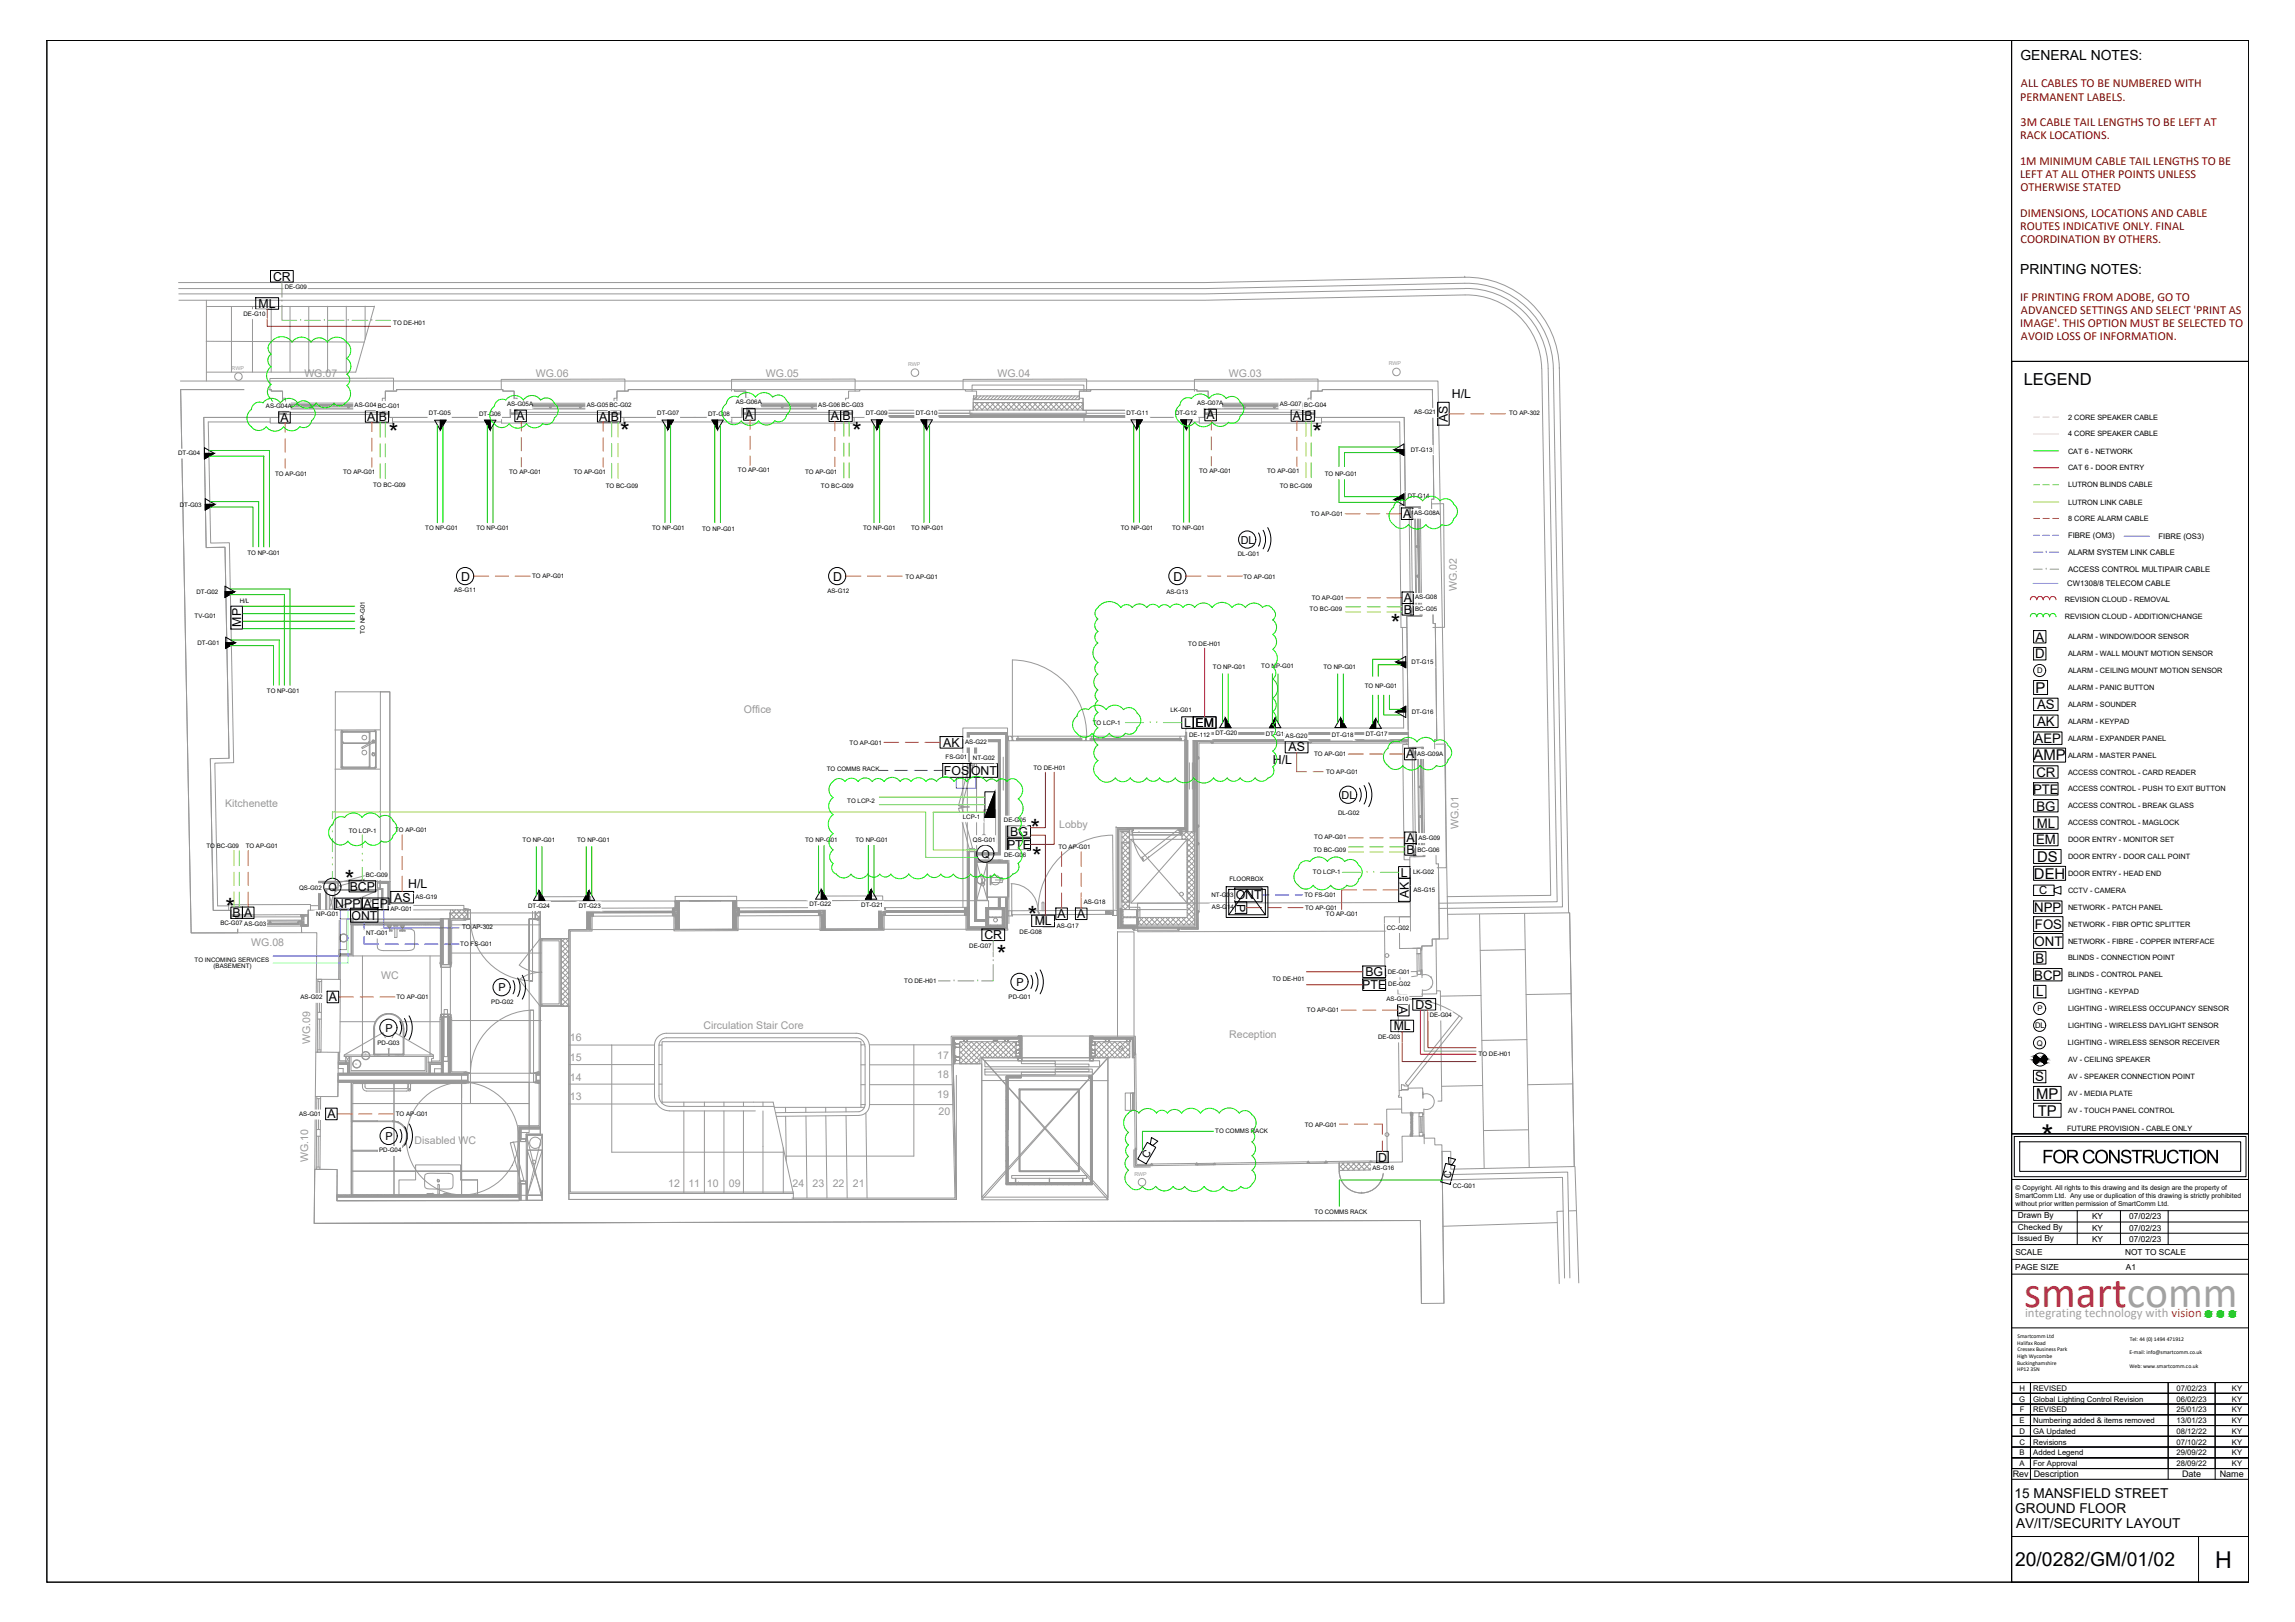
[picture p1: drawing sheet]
<svg xmlns="http://www.w3.org/2000/svg" width="841mm" height="594mm" viewBox="0 0 841 594" stroke-linecap="round" stroke-linejoin="round" font-family="sans-serif">
<defs><g id="words">
<text font-size="16" fill="#ce0f69" x="741.8" y="478.7">smartcomm</text>
<text font-size="11.3" x="748.2" y="419.9">*</text>
<g font-size="9">
<text x="142.5" y="161.5">*</text>
<text x="227.3" y="161.1">*</text>
<text x="312.2" y="161">*</text>
<text x="480.9" y="161.4">*</text>
<text x="509.6" y="231.5">*</text>
<text x="377.6" y="306.6">*</text>
<text x="378.2" y="316.7">*</text>
<text x="126.3" y="325.1">*</text>
<text x="82.6" y="335.6">*</text>
<text x="376.6" y="338.3">*</text>
<text x="365.3" y="352.6">*</text>
</g>
<text font-size="8.5" x="811.8" y="574.2">H</text>
<text font-size="7.1" x="738.4" y="573.6">20/0282/GM/01/02</text>
<text font-size="6.9" x="748.4" y="426.1">FOR CONSTRUCTION</text>
<text font-size="6.1" x="741.6" y="141.2">LEGEND</text>
<g font-size="5.5">
<text x="746" y="253.8">P</text>
<text x="745.2" y="278.5">AMP</text>
<text x="746.5" y="315.7">DS</text>
<text x="745.3" y="321.8">DEH</text>
<text x="746.2" y="402.4">MP</text>
<text x="746.8" y="408.6">TP</text>
</g>
<g font-size="5.1">
<text x="740.4" y="22">GENERAL NOTES:</text>
<text x="740.3" y="100.3">PRINTING NOTES:</text>
</g>
<g font-size="5">
<text x="738.2" y="548.6">15 MANSFIELD STREET</text>
<text x="738.5" y="554.1">GROUND FLOOR</text>
<text x="738.8" y="559.5">AV/IT/SECURITY LAYOUT</text>
</g>
<g font-size="4.8">
<text x="745.9" y="235">A</text>
<text x="745.8" y="241.2">D</text>
<text x="746.5" y="259.7">AS</text>
<text x="746.5" y="265.9">AK</text>
<text x="745.6" y="272.1">AEP</text>
<text x="746.2" y="284.5">CR</text>
<text x="745" y="290.7">PTE</text>
<text x="746.2" y="296.9">BG</text>
<text x="746.4" y="303.2">ML</text>
<text x="746.1" y="309.2">EM</text>
<text x="745.5" y="334">NPP</text>
<text x="745.7" y="340.2">FOS</text>
<text x="745.6" y="346.4">ONT</text>
<text x="745.9" y="352.6">B</text>
<text x="745.5" y="358.8">BCP</text>
<text x="746.2" y="364.9">L</text>
<text x="745.9" y="396.1">S</text>
</g>
<text font-size="4.7" fill="#a5a39e" x="742.1" y="482.5">integrating technology with vision</text>
<g font-size="4.5" fill="#800000">
<text x="740.6" y="32">ALL CABLES TO BE NUMBERED WITH</text>
<text x="740.3" y="36.8">PERMANENT LABELS.</text>
<text x="740.4" y="46.3">3M CABLE TAIL LENGTHS TO BE LEFT AT</text>
<text x="740.3" y="51.1">RACK LOCATIONS.</text>
<text x="740.3" y="60.6">1M MINIMUM CABLE TAIL LENGTHS TO BE</text>
<text x="740.3" y="65.3">LEFT AT ALL OTHER POINTS UNLESS</text>
<text x="740.4" y="70.1">OTHERWISE STATED</text>
<text x="740.3" y="79.6">DIMENSIONS, LOCATIONS AND CABLE</text>
<text x="740.3" y="84.4">ROUTES INDICATIVE ONLY. FINAL</text>
<text x="740.4" y="89.1">COORDINATION BY OTHERS.</text>
<text x="740.3" y="110.3">IF PRINTING FROM ADOBE, GO TO</text>
<text x="740.3" y="119.9">IMAGE'. THIS OPTION MUST BE SELECTED TO</text>
<text x="740.6" y="115.1">ADVANCED SETTINGS AND SELECT 'PRINT AS</text>
<text x="740.6" y="124.6">AVOID LOSS OF INFORMATION.</text>
</g>
<g font-size="4.5">
<text x="100.1" y="102.8">CR</text>
<text x="94.8" y="112.8">ML</text>
<text x="532" y="145.7">H/L</text>
<text x="102.8" y="154.4">A</text>
<text x="134.5" y="154.1">A</text>
<text x="138.8" y="154.1">B</text>
<text x="189.3" y="154">A</text>
<text x="219.6" y="154">A</text>
<text x="223.8" y="154">B</text>
<text x="273.1" y="153.4">A</text>
<text x="304.4" y="153.9">A</text>
<text x="308.7" y="153.9">B</text>
<text x="442.2" y="153.6">A</text>
<text x="473.8" y="153.8">A</text>
<text x="478.1" y="153.8">B</text>
<text x="530.5" y="154.5" transform="rotate(-90 530.5 154.5)">AS</text>
<text x="514.2" y="189.8">A</text>
<text x="169" y="212.7">D</text>
<text x="305.4" y="212.7">D</text>
<text x="430" y="212.7">D</text>
<text x="514.4" y="220.6">A</text>
<text x="514.4" y="224.8">B</text>
<text x="88.3" y="229.6" transform="rotate(-90 88.3 229.6)">MP</text>
<text x="433.9" y="266.3">L</text>
<text x="438.1" y="266.3">EM</text>
<text x="345.7" y="273.5">AK</text>
<text x="472.2" y="275.2">AS</text>
<text x="466.4" y="280">H/L</text>
<text x="515.3" y="277.8">A</text>
<text x="345.9" y="283.8">FOS</text>
<text x="355.8" y="283.8">ONT</text>
<text x="369" y="310.9">PTE</text>
<text x="370.2" y="306.1">BG</text>
<text x="515.4" y="308.5">A</text>
<text x="515.4" y="312.7">B</text>
<text x="513.4" y="321.1">L</text>
<text x="128.2" y="326.2">BCP</text>
<text x="149.6" y="325.4">H/L</text>
<text x="452.8" y="329.4">ONT</text>
<text x="516.3" y="329" transform="rotate(-90 516.3 329)">AK</text>
<text x="85.2" y="335.9">B</text>
<text x="89.5" y="335.9">A</text>
<text x="122.9" y="332.7">NPP</text>
<text x="133.2" y="332.7">AEP</text>
<text x="144.4" y="330.2">AS</text>
<text x="453.2" y="330.9" transform="rotate(90 453.2 330.9)">P</text>
<text x="128.8" y="336.8">ONT</text>
<text x="379.2" y="338.9">ML</text>
<text x="387.5" y="336.3">A</text>
<text x="394.7" y="336.3">A</text>
<text x="360.8" y="344">CR</text>
<text x="500.4" y="357.5">BG</text>
<text x="499.2" y="362.3">PTE</text>
<text x="120.5" y="366.8">A</text>
<text x="512.6" y="368.5" transform="rotate(90 512.6 368.5)">A</text>
<text x="518.8" y="369.5">DS</text>
<text x="510.7" y="377.4">ML</text>
<text x="120" y="409.6">A</text>
<text x="505" y="425.4">D</text>
</g>
<text font-size="4.1" x="747.3" y="327.5">C</text>
<g font-size="4">
<text x="454.7" y="199.1">DL</text>
<text x="491.6" y="292.5">DL</text>
<text x="359.7" y="314.1">Q</text>
<text x="120.4" y="326.3">Q</text>
<text x="182.7" y="363">P</text>
<text x="372.5" y="361.1">P</text>
<text x="141.2" y="377.9">P</text>
<text x="141.3" y="417.5">P</text>
</g>
<g font-size="3.9" fill="#989898">
<text x="111.5" y="137.9">WG.07</text>
<text x="196.3" y="137.9">WG.06</text>
<text x="280.7" y="137.9">WG.05</text>
<text x="365.5" y="137.9">WG.04</text>
<text x="450.3" y="137.9">WG.03</text>
<text x="533.8" y="216.6" transform="rotate(-90 533.8 216.6)">WG.02</text>
<text x="272.6" y="261.1">Office</text>
<text x="82.5" y="295.6">Kitchenette</text>
<text x="388.1" y="303.4">Lobby</text>
<text x="534.5" y="303.7" transform="rotate(-90 534.5 303.7)">WG.01</text>
<text x="92.1" y="346.3">WG.08</text>
<text x="139.6" y="358.4">WC</text>
<text x="257.8" y="376.9">Circulation Stair Core</text>
<text x="113.7" y="382.5" transform="rotate(-90 113.7 382.5)">WG.09</text>
<text x="208.9" y="381.2">16</text>
<text x="450.5" y="380.4">Reception</text>
<text x="208.9" y="388.6">15</text>
<text x="343.5" y="387.8">17</text>
<text x="208.9" y="395.9">14</text>
<text x="343.5" y="395">18</text>
<text x="208.9" y="402.7">13</text>
<text x="343.5" y="402.2">19</text>
<text x="343.9" y="408.5">20</text>
<text x="151.9" y="419.1">Disabled WC</text>
<text x="113" y="425.6" transform="rotate(-90 113 425.6)">WG.10</text>
<text x="244.9" y="434.7">12</text>
<text x="252.3" y="434.7">11</text>
<text x="259.1" y="434.7">10</text>
<text x="267.1" y="434.7">09</text>
<text x="290.5" y="434.7">24</text>
<text x="297.8" y="434.7">23</text>
<text x="305.2" y="434.7">22</text>
<text x="312.5" y="434.7">21</text>
</g>
<g font-size="3.8">
<text x="420.6" y="424.4" transform="rotate(-60 420.6 424.4)">C</text>
<text x="531.5" y="431.8" transform="rotate(-75 531.5 431.8)">C</text>
</g>
<g font-size="3.3">
<text x="737.6" y="540.9">Rev</text>
<text x="745.3" y="540.9">Description</text>
<text x="799.6" y="541">Date</text>
<text x="813.5" y="541">Name</text>
</g>
<g font-size="3">
<text x="739.4" y="446.3">Drawn By</text>
<text x="766.6" y="446.6">KY</text>
<text x="780.3" y="446.6">07/02/23</text>
<text x="739.4" y="454.5">Issued By</text>
<text x="739.5" y="450.4">Checked By</text>
<text x="766.6" y="450.7">KY</text>
<text x="766.6" y="454.9">KY</text>
<text x="780.3" y="450.7">07/02/23</text>
<text x="780.3" y="454.9">07/02/23</text>
<text x="738.6" y="459.7">SCALE</text>
<text x="778.8" y="459.7">NOT TO SCALE</text>
<text x="738.5" y="465.1">PAGE SIZE</text>
<text x="779" y="465.1">A1</text>
</g>
<g font-size="2.8">
<text x="757.8" y="197.1">FIBRE (OM3)</text>
<text x="791" y="197.4">FIBRE (OS3)</text>
<text x="757.8" y="203.3">ALARM SYSTEM LINK CABLE</text>
<text x="757.8" y="209.5">ACCESS CONTROL MULTIPAIR CABLE</text>
<text x="757.6" y="214.7">CW1308/8 TELECOM CABLE</text>
<text x="746.5" y="246.6">D</text>
<text x="746.6" y="370.4">P</text>
<text x="745.8" y="376.6">DL</text>
<text x="746.4" y="383">Q</text>
<text x="740" y="509.4">H</text>
<text x="745.1" y="509.4">REVISED</text>
<text x="797.6" y="509.4">07/02/23</text>
<text x="817.9" y="509.4">KY</text>
<text x="739.9" y="513.3">G</text>
<text x="745.1" y="513.3">Global Lighting Control Revision</text>
<text x="797.6" y="513.3">06/02/23</text>
<text x="817.9" y="513.3">KY</text>
<text x="740.1" y="521.2">E</text>
<text x="740.2" y="517.3">F</text>
<text x="745.1" y="521.2">Numbering added &amp; items removed</text>
<text x="745.1" y="517.3">REVISED</text>
<text x="797.6" y="521.2">13/01/23</text>
<text x="797.6" y="517.3">25/01/23</text>
<text x="817.9" y="521.2">KY</text>
<text x="817.9" y="517.3">KY</text>
<text x="740" y="525.1">D</text>
<text x="745.1" y="525.1">GA Updated</text>
<text x="797.6" y="525.1">08/12/22</text>
<text x="817.9" y="525.1">KY</text>
<text x="740" y="529.1">C</text>
<text x="740.1" y="533">B</text>
<text x="745.1" y="533">Added Legend</text>
<text x="745.1" y="529.1">Revisions</text>
<text x="797.6" y="533">29/09/22</text>
<text x="797.6" y="529.1">07/10/22</text>
<text x="817.9" y="533">KY</text>
<text x="817.9" y="529.1">KY</text>
<text x="740.1" y="536.9">A</text>
<text x="745.1" y="536.9">For Approval</text>
<text x="797.6" y="536.9">28/09/22</text>
<text x="817.9" y="536.9">KY</text>
</g>
<g font-size="2.7">
<text x="757.8" y="153.7">2 CORE SPEAKER CABLE</text>
<text x="757.8" y="159.8">4 CORE SPEAKER CABLE</text>
<text x="757.8" y="166.1">CAT 6 - NETWORK</text>
<text x="757.8" y="172.3">CAT 6 - DOOR ENTRY</text>
<text x="757.8" y="178.5">LUTRON BLINDS CABLE</text>
<text x="757.9" y="184.9">LUTRON LINK CABLE</text>
<text x="757.8" y="190.9">8 CORE ALARM CABLE</text>
<text x="756.7" y="220.6">REVISION CLOUD - REMOVAL</text>
<text x="756.7" y="226.9">REVISION CLOUD - ADDITION/CHANGE</text>
<text x="757.8" y="234.2">ALARM - WINDOW/DOOR SENSOR</text>
<text x="757.8" y="240.4">ALARM - WALL MOUNT MOTION SENSOR</text>
<text x="757.8" y="246.6">ALARM - CEILING MOUNT MOTION SENSOR</text>
<text x="757.8" y="252.8">ALARM - PANIC BUTTON</text>
<text x="757.8" y="258.9">ALARM - SOUNDER</text>
<text x="757.8" y="265.2">ALARM - KEYPAD</text>
<text x="757.8" y="271.3">ALARM - EXPANDER PANEL</text>
<text x="757.8" y="277.5">ALARM - MASTER PANEL</text>
<text x="757.8" y="283.7">ACCESS CONTROL - CARD READER</text>
<text x="757.8" y="289.9">ACCESS CONTROL - PUSH TO EXIT BUTTON</text>
<text x="757.8" y="296.1">ACCESS CONTROL - BREAK GLASS</text>
<text x="757.8" y="302.3">ACCESS CONTROL - MAGLOCK</text>
<text x="757.8" y="308.5">DOOR ENTRY - MONITOR SET</text>
<text x="757.8" y="314.6">DOOR ENTRY - DOOR CALL POINT</text>
<text x="757.8" y="320.8">DOOR ENTRY - HEAD END</text>
<text x="757.8" y="327.1">CCTV - CAMERA</text>
<text x="757.8" y="333.2">NETWORK - PATCH PANEL</text>
<text x="757.8" y="339.4">NETWORK - FIBR OPTIC SPLITTER</text>
<text x="757.8" y="345.6">NETWORK - FIBRE - COPPER INTERFACE</text>
<text x="757.8" y="351.8">BLINDS - CONNECTION POINT</text>
<text x="757.8" y="358">BLINDS - CONTROL PANEL</text>
<text x="757.8" y="364.2">LIGHTING - KEYPAD</text>
<text x="757.8" y="370.4">LIGHTING - WIRELESS OCCUPANCY SENSOR</text>
<text x="757.8" y="376.5">LIGHTING - WIRELESS DAYLIGHT SENSOR</text>
<text x="757.8" y="382.9">LIGHTING - WIRELESS SENSOR RECEIVER</text>
<text x="757.8" y="389.1">AV - CEILING SPEAKER</text>
<text x="757.8" y="395.3">AV - SPEAKER CONNECTION POINT</text>
<text x="757.8" y="401.4">AV - MEDIA PLATE</text>
<text x="757.8" y="407.6">AV - TOUCH PANEL CONTROL</text>
<text x="757.5" y="414.3">FUTURE PROVISION - CABLE ONLY</text>
</g>
<g font-size="2.5">
<text x="738.6" y="435.7">© Copyright. All rights to this drawing and its design are the property of</text>
<text x="738.5" y="438.6">SmartComm Ltd. Any use or duplication of this drawing is strictly prohibited</text>
<text x="738.6" y="441.6">without prior written permission of SmartComm Ltd.</text>
</g>
<g font-size="2.3">
<text x="104.3" y="106">DE-G09</text>
<text x="89.2" y="115.6">DE-G10</text>
<text x="144.1" y="119.2">TO DE-H01</text>
<text x="97.4" y="149.4">AS-G04A</text>
<text x="129.9" y="149.1">AS-G04</text>
<text x="138.4" y="149.3">BC-G01</text>
<text x="185.8" y="148.6">AS-G05A</text>
<text x="215" y="149.1">AS-G05</text>
<text x="223.3" y="149.2">BC-G02</text>
<text x="269.6" y="148">AS-G06A</text>
<text x="299.9" y="149">AS-G06</text>
<text x="308.3" y="149">BC-G03</text>
<text x="438.7" y="148.2">AS-G07A</text>
<text x="469" y="148.8">AS-G07</text>
<text x="478" y="148.9">BC-G04</text>
<text x="157.2" y="152.2">DT-G05</text>
<text x="175.6" y="152.2">DT-G06</text>
<text x="240.9" y="152.1">DT-G07</text>
<text x="259.5" y="152.2">DT-G08</text>
<text x="317.3" y="151.9">DT-G09</text>
<text x="335.6" y="152">DT-G10</text>
<text x="412.9" y="151.9">DT-G11</text>
<text x="430.6" y="151.9">DT-G12</text>
<text x="518.2" y="151.7">AS-G21</text>
<text x="553" y="152.1">TO AP-302</text>
<text x="65.3" y="166.7">DT-G04</text>
<text x="517" y="165.4">DT-G13</text>
<text x="125.7" y="173.7">TO AP-G01</text>
<text x="186.6" y="173.5">TO AP-G01</text>
<text x="210.3" y="173.4">TO AP-G01</text>
<text x="270.4" y="173">TO AP-G01</text>
<text x="295" y="173.4">TO AP-G01</text>
<text x="439.4" y="173.2">TO AP-G01</text>
<text x="464.4" y="173.1">TO AP-G01</text>
<text x="100.8" y="174.2">TO AP-G01</text>
<text x="136.8" y="178.4">TO BC-G09</text>
<text x="222" y="178.8">TO BC-G09</text>
<text x="300.8" y="178.6">TO BC-G09</text>
<text x="469" y="178.6">TO BC-G09</text>
<text x="485.5" y="174.3">TO NP-G01</text>
<text x="65.9" y="185.9">DT-G03</text>
<text x="515.9" y="182.3">DT-G14</text>
<text x="480.4" y="188.8">TO AP-G01</text>
<text x="518.2" y="188.8">AS-G08A</text>
<text x="155.9" y="194.3">TO NP-G01</text>
<text x="174.6" y="194.3">TO NP-G01</text>
<text x="239" y="194">TO NP-G01</text>
<text x="257.3" y="194.3">TO NP-G01</text>
<text x="316.3" y="194.1">TO NP-G01</text>
<text x="333.9" y="194.1">TO NP-G01</text>
<text x="410.7" y="194.3">TO NP-G01</text>
<text x="429.5" y="194.1">TO NP-G01</text>
<text x="90.7" y="203.3">TO NP-G01</text>
<text x="453.6" y="203.7">DL-G01</text>
<text x="195" y="211.8">TO AP-G01</text>
<text x="331.9" y="211.9">TO AP-G01</text>
<text x="455.7" y="211.9">TO AP-G01</text>
<text x="72" y="217.4">DT-G02</text>
<text x="87.9" y="220.9">H/L</text>
<text x="166.4" y="216.9">AS-G11</text>
<text x="303.2" y="217.3">AS-G12</text>
<text x="427.4" y="217.5">AS-G13</text>
<text x="480.7" y="219.7">TO AP-G01</text>
<text x="518.6" y="219.5">AS-G08</text>
<text x="71.3" y="226.4">TV-G01</text>
<text x="479.9" y="223.9">TO BC-G09</text>
<text x="518.6" y="223.8">BC-G05</text>
<text x="133.7" y="232.1" transform="rotate(-90 133.7 232.1)">TO NP-G01</text>
<text x="72.4" y="236.4">DT-G01</text>
<text x="435.5" y="236.8">TO DE-H01</text>
<text x="444.5" y="245">TO NP-G01</text>
<text x="462.2" y="244.8">TO NP-G01</text>
<text x="485" y="245.1">TO NP-G01</text>
<text x="517.3" y="243.1">DT-G15</text>
<text x="500.2" y="252">TO NP-G01</text>
<text x="97.8" y="253.9">TO NP-G01</text>
<text x="428.9" y="260.9">LK-G01</text>
<text x="517.3" y="261.5">DT-G16</text>
<text x="400.5" y="265.5">TO LCP-1</text>
<text x="435.8" y="269.8">DE-112</text>
<text x="445.4" y="269.3">DT-G20</text>
<text x="463.9" y="269.4">DT-G19</text>
<text x="488" y="270">DT-G18</text>
<text x="500.5" y="269.6">DT-G17</text>
<text x="311.3" y="272.8">TO AP-G01</text>
<text x="353.7" y="272.5">AS-G22</text>
<text x="471.1" y="270.2">AS-G20</text>
<text x="346.5" y="278.1">FS-G01</text>
<text x="356.6" y="278.4">NT-G02</text>
<text x="378.7" y="281.8">TO DE-H01</text>
<text x="481.6" y="276.9">TO AP-G01</text>
<text x="519.3" y="276.9">AS-G09A</text>
<text x="303" y="282.6">TO COMMS RACK</text>
<text x="485.9" y="283.3">TO AP-G01</text>
<text x="310.5" y="294.1">TO LCP-2</text>
<text x="352.8" y="299.9">LCP-1</text>
<text x="490.3" y="298.4">DL-G02</text>
<text x="127.8" y="305">TO LCP-1</text>
<text x="144.8" y="304.7">TO AP-G01</text>
<text x="367.9" y="301.1">DE-G05</text>
<text x="75.7" y="310.4">TO BC-G09</text>
<text x="90" y="310.7">TO AP-G01</text>
<text x="191.5" y="308.3">TO NP-G01</text>
<text x="211.5" y="308.3">TO NP-G01</text>
<text x="295" y="308.4">TO NP-G01</text>
<text x="313.5" y="308.4">TO NP-G01</text>
<text x="356.6" y="308.3">QS-G01</text>
<text x="387.8" y="311.1">TO AP-G01</text>
<text x="481.6" y="307.1">TO AP-G01</text>
<text x="519.4" y="311.9">BC-G06</text>
<text x="519.8" y="307.5">AS-G09</text>
<text x="367.9" y="313.7">DE-G06</text>
<text x="481.4" y="312.2">TO BC-G09</text>
<text x="134.1" y="321.1">BC-G09</text>
<text x="450.5" y="322.7">FLOORBOX</text>
<text x="481.1" y="320.2">TO LCP-1</text>
<text x="517.8" y="320">LK-G02</text>
<text x="109.6" y="325.9">QS-G02</text>
<text x="152.3" y="329.4">AS-G19</text>
<text x="444" y="328.5">NT-G03</text>
<text x="478" y="328.5">TO FS-G01</text>
<text x="518" y="326.7">AS-G15</text>
<text x="115.9" y="335.6">NP-G01</text>
<text x="143.1" y="333.8">AP-G01</text>
<text x="193.5" y="332.4">DT-G24</text>
<text x="212.1" y="332.5">DT-G23</text>
<text x="296.6" y="331.9">DT-G22</text>
<text x="315.6" y="332.3">DT-G21</text>
<text x="397.2" y="331.1">AS-G18</text>
<text x="444.1" y="333.1">AS-G14</text>
<text x="478.3" y="333.2">TO AP-G01</text>
<text x="485.9" y="335.5">TO AP-G01</text>
<text x="80.8" y="338.9">BC-G07</text>
<text x="89.5" y="339">AS-G03</text>
<text x="169.4" y="340.3">TO AP-302</text>
<text x="373.7" y="342">DE-G08</text>
<text x="387.3" y="339.8">AS-G17</text>
<text x="508.2" y="340.5">CC-G02</text>
<text x="134.2" y="342.5">NT-G01</text>
<text x="168.7" y="346.5">TO FS-G01</text>
<text x="355.2" y="347.2">DE-G07</text>
<text x="71.3" y="352.2">TO INCOMING SERVICES</text>
<text x="78.3" y="354.6">(BASEMENT)</text>
<text x="331.4" y="359.9">TO DE-H01</text>
<text x="466.3" y="359.2">TO DE-H01</text>
<text x="508.6" y="356.7">DE-G01</text>
<text x="110.1" y="366">AS-G02</text>
<text x="369.6" y="365.9">PD-G01</text>
<text x="508.7" y="361.3">DE-G02</text>
<text x="145.3" y="366">TO AP-G01</text>
<text x="180" y="367.7">PD-G02</text>
<text x="478.9" y="370.7">TO AP-G01</text>
<text x="508.1" y="366.6">AS-G10</text>
<text x="523.9" y="372.5">DE-G04</text>
<text x="138.3" y="382.6">PD-G03</text>
<text x="505" y="380.5">DE-G03</text>
<text x="541.9" y="386.8">TO DE-H01</text>
<text x="109.6" y="408.8">AS-G01</text>
<text x="145.1" y="408.9">TO AP-G01</text>
<text x="478.1" y="412.6">TO AP-G01</text>
<text x="445.3" y="415">TO COMMS RACK</text>
<text x="139" y="422.1">PD-G04</text>
<text x="502.9" y="428.4">AS-G16</text>
<text x="532.4" y="435">CC-G01</text>
<text x="481.7" y="444.7">TO COMMS RACK</text>
</g>
<g font-size="2.1">
<text x="739.3" y="490">Smartcomm Ltd</text>
<text x="780.4" y="491.3">Tel: 44 (0) 1494 471912</text>
<text x="739.2" y="492.4">Halifax Road</text>
<text x="739.2" y="497.4">High Wycombe</text>
<text x="739.3" y="494.9">Cressex Business Park</text>
<text x="780.3" y="496.1">E-mail: info@smartcomm.co.uk</text>
<text x="739.2" y="499.8">Buckinghamshire</text>
<text x="739.2" y="502.2">HP12 3SN</text>
<text x="780.4" y="500.9">Web: www.smartcomm.co.uk</text>
</g>
<g font-size="1.9" fill="#989898">
<text x="84.9" y="135.6">RWP</text>
<text x="332.8" y="134.2">RWP</text>
<text x="508.9" y="133.8">RWP</text>
<text x="415.7" y="430.6">RWP</text>
</g>
<g font-size="1" fill="#989898">
<text x="133.7" y="386.4">B</text>
<text x="130.1" y="390">G</text>
</g>
</g></defs>
<!-- layer: SC - Text - Network -->
<path d="M72 234.3h8.5" fill="none" stroke="#fff" stroke-width=".37"/>
<path d="M72 234.3l.1 3.1h8.4zM72 234.3h8.5v3.1z" fill="#fff" stroke="#fff" stroke-width=".37"/>
<!-- layer: GROUND-GA -->
<g fill="none" stroke="#989898" stroke-width=".37">
<path d="M75.6 112.3h61.6M75.6 110v29.6M84.8 112.3v24M92.5 112.3v24M99.4 112.3v24M106.3 112.2v24.1M113.1 112.2v24.1M120 112.2v24.1M126.9 112.2v24.1M133.8 112.1v12.1M137.2 112.1l-6.8 24.2h-54.8M536.8 101.5l-95.2 2h-376.2"/>
<path d="M536.8 101.5h.1M536.8 101.6a34 34 0 0 1 34.6 33.3M536.8 103.7l-95.2 2h-376.1M536.8 103.8a31.8 31.8 0 0 1 32.4 31.2l3.4 197.2-45.3 .5M536.9 105.7l-95.3 1.9h-376.1M536.9 105.7a29.9 29.9 0 0 1 30.4 29.3l3.3 195.3-43.3 .5M536.9 108l-95.2 2h-376.1M536.9 108a27.5 27.5 0 0 1 28.1 27.1l3.3 192.8-38 .5M66.1 139.6h460.9l3.6 204.3h-3.1M75.7 125h.1M75.6 125l57.9 .3M571.4 134.9h.1"/>
<path d="M571.4 134.9l3.4 199.4-44.3 .6M66.2 142.7h33.2v.5h4.1v2.7h1.1v1.7h-2.5v5.3h-27.4l.9 47.7 6.9-.2 1.4 77.3-6.8 .2 1 55.5h6.5v5.8h2.5v2.5h-17.1zM98.9 142.9v-4.3l45.3-.1v4.4M99 152.9v2.1h44.8v-2.1M99 154.5h-22.7l.9 44.4 6.9-.1 1.5 80.5-6.9 .2 1 52.3h4.1M102.2 147.6h2.8v.6h-1v-.3l-.2 .3h-1.6zM102.2 151.2h1.6v.3l.8-.3v.6h-2.4zM102.2 148l.1 3.2zM102.2 147.8l.4 .4M102.2 148.1l.1 .1M102.2 151.8h.1M102.2 151.3l.4 .5"/>
<path d="M102.3 147.6l.5 .6M102.5 151.2l.4 .6M102.6 147.6l.5 .6M102.8 151.2l.4 .6M103 147.6l.7 .6M103.1 151.2l.7 .6M103.4 151.2l1.1 .6M103.5 147.6l1.1 .6M103.7 147.6h36.1M103.8 149.2l.8 .6h35.6M103.8 148l.8 .2v3h-.6v.3h-.2zM103.8 149.3l.7 .7z"/>
<path d="M103.8 151.1l1.1 .6M103.8 149l.8 .4M103.8 149.6l.8 .6M103.8 149.9l.8 .5M103.8 150.3l.8 .4M103.8 150.7l.8 .3M103.8 148.3l.8 .4M103.8 148.6l.8 .4M104.1 147.6l.9 .5M104.6 151.8h35.6M104.6 151l.4 .3M104.6 151l.3 .8"/>
<path d="M104.6 151h.4l-.1 .7M104.7 147.6l.3 .3M104.7 148.3h1.1l.2 .3-.3 .2 .4 .2-.4 .5h-1zM104.7 149.1l.1 .1M104.7 148.3h.1M104.7 148.7h.1M104.8 148.7l.5 .8M104.8 148.3l.9 1.2M104.8 149.2l.1 .3M105 148.2h34.8M105 151h34.8M105.1 148.3l.8 1"/>
<path d="M105.4 148.3l.3 .3M105.7 148.6l33.3 .1zM105.7 148.3l.3 .3M105.7 149.5h33.4M105.9 148.3h33.1l.8 1.2M105.9 148.8l.1 .2M113.6 149.2v-.6l.4-.3 .1 .9M113.6 148.8l.4 .6M113.7 148.4l.5 .7M113.7 149.2l.1 .2M113.8 149.4h.1M113.8 148.3l.3 .3"/>
<path d="M114.1 149.2l-.2 .2M127.5 148.3l.4 .4M127.6 148.7l.3 .6M127.6 149.3l-.1-.1 .3 .2M127.8 148.3l.2 .1M127.9 149.2l-.1 .2M128 148.8v.2M128 149l-.1 .2M128 149l-.1-.7h-.4v.9M137.1 148.6h1.9l-1.9 .1M137.1 151.8h3.1M138.8 148.8l.4 .7"/>
<path d="M138.8 149.2l-.1-.2 .4-.2-.3-.2 .2-.3h1.1v1.2l-1-.1M138.8 148.4l.2 .2M138.8 149.2l.2 .2M139.1 148.7l.4 .8M139.3 148.3l.8 .6M139.5 148.3h.1M139.6 148.3l.5 .3M139.7 149l.4 .2M139.8 151.6l.1 .1M139.8 147.6h2.8v.6h-1.6v-.3l-.3 .3h-.9zM139.8 151v.6M139.8 151h.4l-.1 .7"/>
<path d="M139.8 148.1l.2 .1M139.8 151.2l1.1 .6M139.8 151.6l.3 .1M139.9 149.2l.1 .3M139.9 147.6l1.1 .7M140 149.5h.1M140.1 151.7l-.2 .1M140.1 151l.8 .5M140.2 151.2h.5v.3l1.9-.3v.6h-2.4zM140.2 148.2l.8-.2v3.5l-.8-.3zM140.2 149.3l.6 .7-.6-.5M140.2 148.7l.8 .3"/>
<path d="M140.2 149l.8 .5M140.2 149.2l.8 .7M140.2 149.7l.8 .5M140.2 149.9l.8 .5M140.2 150.3l.8 .4M140.2 150.7l.8 .4M140.2 148.3l.8 .4M140.4 147.6l1 .6M141 151.5l.3 .3M141 149h.1M141 147.6l.7 .6M141.2 143.2h4.2v-.5h38.9v.5h4.1v4.4h-1.4v5.3h-44.4v-5.3h-1.4z"/>
<path d="M141.2 143.2h4.2v-.5h38.9v.5h4.1v2.7h1.1v1.8h-2.5v5.2h-44.4v-5.3h-2.5v-1.7h1.1zM141.2 151.2l.6 .6M141.5 147.6l.5 .6M141.6 151.2l.5 .6M141.8 147.6l.4 .6M141.9 151.2l.5 .6M142.1 147.6l.5 .5M142.2 151.2l.4 .4M142.5 148l.1 3.2zM142.6 151.2h.1M143.8 154.5h40M183.7 142.7v-3.7l45.3-.2v4.4"/>
<path d="M183.8 152.9v2.1h44.8v-2.1M187 147.7h2.8v.5h-.9v-.2l-.3 .2h-1.6zM187 151.2h1.6v.3l.8-.3v.6h-2.4zM187 148l.1 3.2zM187 147.8l.6 .4M187 151.3l.7 .5M187 151.7l.1 .1M187.3 151.2l1.1 .6M187.4 147.7l1 .5M188 147.7l.8 .5M188 151.2l.9 .6M188.6 148l.8 .2v3h-.6v.3h-.2z"/>
<path d="M188.6 150.8l.9 .8M188.6 151.1l.7 .7M188.6 150.5l1.2 1.2M188.6 150.3l.2 .1M188.6 148.7l.8 1.4M188.6 149.2l.8 1.5M188.6 148.3l.8 1M188.6 149.8l.8 1.1M188.9 148.2l.5 .5M189 147.7l.5 .5M189.3 147.7l.5 .5M189.4 151.8h35.6"/>
<path d="M189.4 149.8h35.6M189.5 151l.3 .3M189.5 151.7l.1 .1M189.6 148.3h1.1l.2 .3-.4 .2 .4 .1-.3 .6h-1zM189.6 148.6l.5 .9M189.6 148.3l1.2 .8M189.6 149l.2 .5M189.6 147.7l.2 .2M189.8 151h34.8M189.8 151.6l-.3 .1M189.8 148.2h34.9M189.8 151.7v-.7h-.4l.2 .7"/>
<path d="M189.9 148.3l.6 .4M190 149l.7 .3M190.1 149.2l.2 .3M190.5 148.6l33.3 .1zM190.5 148.3l.2 .1M190.6 149.4l-.2-.1 .2 .2h33.3M190.7 148.3h33.1M190.8 148.8l.2 .1M201.3 149l.1 .2M201.3 148.8l.6 .3M201.4 148.5l.5 .2M201.5 149.2l.4 .1"/>
<path d="M201.5 149.2l.1 .2M201.6 149.4h.1M201.7 148.3l.2 .1M201.8 149.4l-.2-.1 .1 .2M201.9 149.2l-.2 .2M202 148.8h.1M202 148.8l-.1 .4M202 148.8l-.2-.5h-.3l-.2 .7M212.4 149l.5 .2-.1-.9-.5 .3 .1 .6M212.4 148.4l.4 .2M212.4 149.2l.2 .2M212.5 148.8l.4 .2"/>
<path d="M212.5 149.2l.2 .3M212.6 149.4h.1M212.8 149.3h.1M212.8 149.2l-.1 .2M221.9 148.6h1.9l-1.9 .1M221.9 151.8h3.1M223.6 148.8l1.2 .7M223.7 149.2l-.2-.4h.4l-.3-.2 .2-.3h1.1v1.2h-1l-.2-.3M223.7 149.2l.9 .3M223.7 148.4l1.2 .7M223.7 149.2l.1 .2M224.1 149.5l-.1-.2 .3 .2"/>
<path d="M224.1 148.3l.8 .4M224.6 147.7h2.9v.5h-1.7v-.2l-.2 .2h-1zM224.6 147.7h-36.1l.9 .7M224.6 151h.4l-.1 .8zM224.6 147.8l1.2 1M224.6 151.4l.6 .4M224.8 151l.8 .8M224.9 148.3h.1M224.9 147.7l.9 .8M225 151.2h.6v.3l.2-.3h1.7v.6h-2.5zM225 148.2l.8-.2v3.5l-.8-.3zM225 149.9l.8 1.1"/>
<path d="M225 150.5l1.2 1.3M225 150.8l.9 1M225 150.4h.1M225 148.8l.8 1.4M225 149.3l.8 1.4M225 148.4l.8 1M225.3 147.7l.3 .3M225.6 147.7l.5 .5M225.6 148l.2 .2M226 147.7l.7 .5M226 151.2l.9 .6M226.1 143.2h4.1v-.5h38.9v.5h4.2v2.7h1.1v1.7h-2.5v5.3h-44.4v-5.3h-2.5v-1.7h1.1z"/>
<path d="M226.5 151.2l1 .6M226.6 147.7l.9 .5M227.1 147.7l.4 .2M227.1 151.2l.4 .2M227.3 148l.2 3.2zM228.6 154.5h39.6M260 152.9h-32.5v-5.2l-1.4-.1v-4.4h4.1v-.5h208.4v.5h4.2v4.5h-1.4v5.2h-124.3M268.1 143.2v-4.2l45.3-.2-.1 4.4M268.2 152.9v2.1h44.8v-2.1M269.1 142.7v.5h4.2v4.4h-1.4v5.3h-13.6M272 147.7h2.8v.5h-1v-.2l-.2 .2h-1.6zM272 151.2h1.6v.3l.8-.3v.6h-2.4z"/>
<path d="M272 148l.1 3.2zM272 147.7l.8 .5M272 148.1l.3 .1M272 151.3l.7 .5M272 151.6l.3 .2M272.4 147.7l.7 .5M272.6 151.2l.6 .6M272.9 147.7l.4 .5M273 151.2l.5 .6M273.1 147.7l1.3 1M273.3 151.2l.4 .6M273.6 151.2h.1"/>
<path d="M273.6 148l.8 .2v3h-.6v.3h-.2zM273.6 148.4l.8 .6M273.6 151l1.2 .6M273.6 148.7l.8 1.3M273.6 149.3l.8 1.1M273.6 150.6l.8 .5M273.6 149.8l.8 .9M273.6 151.2l.2 .3M273.8 151.5l.6 .3M273.8 148h.1M273.9 149l.5 .2M274 149.2l.4 .5"/>
<path d="M274.1 147.7l.7 .4M274.4 151.8h35.6M274.4 149.8h35.6M274.4 151v.6h.4M274.4 151h.4v.7M274.4 149.3v.2M274.4 151.1l.4 .2M274.5 149.1l.7 .4M274.5 148.7l.9 .8M274.5 149.3l.4 .2M274.5 149.4l.1 .1M274.5 148.4l.8 .3 .4 .6"/>
<path d="M274.6 147.7h.2M274.8 151h34.8M275.2 148.3l.3 .3M275.5 148.6l33.3 .1zM275.5 149.5h33.3M275.7 148.3h33.1l.9 1.2M275.7 148.8l.2 .2-.4-.2 .3-.2-.2-.3h-1.1v1.2l1-.1M275.9 148.9l-.4 .5M286.2 149l.4 .4M286.3 149l.2-.7h.3l.2 .7-.3 .4M286.4 149.1l.2 .4M286.5 148.4l.3 .3"/>
<path d="M286.5 148.8l.4 .5M286.6 149.4h.1M286.9 148.8l.1 .1M297.2 149l.1 .2M297.3 149l.2-.7h.3l.2 .7-.3 .4M297.3 148.9l.5 .5M297.3 148.6h.1M297.4 149.2l.1 .2M297.5 148.7l.4 .3M297.5 149.4h.2M297.6 148.3l.3 .3M306.9 148.6h1.9l-1.9 .1"/>
<path d="M306.9 151.8h3.1M308.5 149l.5 .5M308.8 148.3h1.1v1.2h-1.1a.52 .52 0 0 1-.2-.5 .52 .52 0 0 1 .3-.4h-.3zM308.8 148.8l.5 .7M309.2 148.3l.7 .9M309.5 148.3l.4 .4M309.6 147.7h2.8v.5h-1.6v-.2l-.3 .2h-.9zM309.6 148.2h-34.8M309.6 147.7h-36.1l.9 .6M309.6 151l.1 .8M309.6 151h.4v.6l-.3 .2M309.6 147.9l.4 .3"/>
<path d="M309.6 151.2l.4 .4M309.6 151.5h.1M309.7 151.5l.1 .3M309.7 151l1 .8M309.8 148.3l.1 .1M309.8 147.7l1 .7M310 151.2h.6v.3l.2-.3h1.6v.6h-2.4zM310 148.2l.8-.2v3.5l-.8-.3zM310 148.5l.8 .5M310 151.7l.1 .1M310 150.7l.8 .5M310 151.1l.8 .4"/>
<path d="M310 148.9l.8 1.2M310 148.3l.8 .4M310 149.5l.8 .9M310 150l.8 .7M310 151v.1M310.2 149l.1 .2M310.3 149.2l.5 .1M310.3 149.2l.5 .6M310.4 147.7l1 .5M310.8 149.6h.1M310.8 151.5l.6 .3M310.8 149.4l-.2-.1 .2 .3"/>
<path d="M311 143.2h4.1v-.5h38.7v.5h4.1v2.7h-1.3v4.4h-39.5v2.6h-4.7v-5.2h-2.5v-1.8h1.1zM311 151.2l.9 .6M311 147.7l.9 .5M311.6 147.7l.6 .5M311.7 151.2l.6 .6M312 147.7l.4 .5M312.2 151.2l.2 .3M312.3 148l.1 3.2zM312.3 147.7l.1 .2M312.4 151.2h.1M313 154.5h126.5M317.1 152.2h100.8h-100.8"/>
<path d="M317.1 152.2h39.2h-39.2M317.1 152.6h100.8M317.1 151.4h100.8M352.9 142.7v-3.7l45.3-.2v4.4M355.4 150.3v1.5h42.6v-1.5M356.2 143.2v-2.2h41v2.2M356.6 147.4h40.3v2.8h-40.3zM356.6 148.7l1.5 1.5M356.6 147.4v.1M356.8 145h38.7v1.4h-38.7zM356.9 145l-.1 .1M357.3 147.4l2.7 2.8"/>
<path d="M358.1 145l-1.3 1.4M358.6 147.4l-2 2M359.2 147.4l2.8 2.8M359.4 145l-1.4 1.4M360.5 147.4l-2.7 2.8M360.6 145l-1.3 1.4M361.2 147.4l2.7 2.8M361.9 145l-1.4 1.4M362.5 147.4l-2.8 2.8M363.1 145l-1.4 1.4M363.1 147.4l2.8 2.8M364.3 145l-1.3 1.4"/>
<path d="M364.4 147.4l-2.7 2.8M365 147.4l2.8 2.8M365.6 145l-1.4 1.4M366.4 147.4l-2.8 2.8M366.8 145l-1.4 1.4M367 147.4l2.7 2.8M368 145l-1.3 1.4M368.3 147.4l-2.7 2.8M368.9 147.4l2.8 2.8M369.3 145l-1.4 1.4M370.3 147.4l-2.8 2.8M370.5 145l-1.4 1.4"/>
<path d="M370.9 147.4l2.7 2.8M371.7 145l-1.3 1.4M372.2 147.4l-2.7 2.8M372.8 147.4l2.8 2.8M373 145l-1.4 1.4M374.2 147.4l-2.8 2.8M374.2 145l-1.4 1.4M374.8 147.4l2.7 2.8M375.4 145l-1.3 1.4M376.1 147.4l-2.7 2.8M376.7 145l-1.4 1.4M376.7 147.4l2.8 2.8"/>
<path d="M377.9 145l-1.4 1.4M378.1 147.4l-2.8 2.8M378.7 147.4l2.7 2.8M379.2 145l-1.4 1.4M380 147.4l-2.7 2.8M380.4 145l-1.4 1.4M380.6 147.4l2.8 2.8M381.6 145l-1.3 1.4M381.9 147.4l-2.7 2.8M382.6 147.4l2.7 2.8M382.8 145l-1.3 1.4M383.9 147.4l-2.8 2.8"/>
<path d="M384.1 145l-1.4 1.4M384.5 147.4l2.8 2.8M385.3 145l-1.4 1.4M385.8 147.4l-2.7 2.8M386.4 147.4l2.8 2.8M386.6 145l-1.4 1.4M387.8 147.4l-2.8 2.8M387.8 145l-1.4 1.4M388.4 147.4l2.7 2.8M389 145l-1.3 1.4M389.7 147.4l-2.7 2.8M390.3 145l-1.4 1.4"/>
<path d="M390.3 147.4l2.8 2.8M391.5 145l-1.4 1.4M391.7 147.4l-2.8 2.8M392.3 147.4l2.7 2.8M392.8 145l-1.4 1.4M393.6 147.4l-2.8 2.8M394 145l-1.4 1.4M394.2 147.4l2.7 2.7M395.2 145l-1.4 1.4M395.5 143.2h4.2v-.5h38.9v.5h4.2v2.7h1.1v1.8h-2.5v5.2h-23.5v-2.6h-21v-4.4h-1.4zM395.5 145.9l-.4 .5M395.5 147.4l-2.7 2.8"/>
<path d="M396.2 147.4l.7 .8M396.9 145.9v4.4h21M396.9 148.1l-2.2 2.1M396.9 150l-.2 .2M397.2 152.5v1.7M399.7 142.7v.5h-4.2v2.7M417.9 150.3v2.6M437.7 143.3v-4.3l45.3-.2v4.5M439.5 152.9v2.1h44.8v-2.1M441.4 147.7h2.7v.5h-.9v-.2l-.2 .2h-1.6zM441.4 151.2h1.6v.3l.8-.3v.6h-2.4zM441.4 148l.1 3.2z"/>
<path d="M441.4 147.8l.5 .4M441.4 151.3l.7 .5M441.4 151.6v.2M441.7 151.2l1.1 .6M441.8 147.7l1 .5M442.4 147.7l.6 .3M442.4 151.2l.9 .6M442.9 147.7h36.1M442.9 147.7l.9 .7M443 149.2h.1M443 150.1h.1M443 150.3h.1"/>
<path d="M443 151.1h.1M443 148.3h.1M443 148.7h.1M443 148l.8 .2v3h-.6v.3h-.2zM443 148.7l.8 1.4M443 150.8l.9 1M443 151.1l.6 .7M443 150.1v.2M443 150.5l1.1 1.2M443 150.3l.1 .1M443 149.2l.8 1.5M443 148.3l.8 .9"/>
<path d="M443 149.7l.8 1.2M443 148l.8 .7M443.3 147.7l.6 .5M443.6 147.7l.5 .5h34.9M443.8 151.8h35.6M443.8 149.8h35.6M443.8 151h.3l-.1 .8-.2-.2zM443.9 151l.2 .3M443.9 148.5l.6 1M443.9 148.9l.3 .6M443.9 149.5h.1M443.9 148.3l1.3 .8"/>
<path d="M444 147.7l.1 .1M444.1 151h34.9M444.1 151h.1M444.2 148.3h.1M444.2 148.3l.7 .4M444.4 149l.7 .3M444.5 149.2l.2 .3M444.9 148.6l33.3 .1zM444.9 148.3l.2 .1M445 149.4l-.2-.1 .1 .2h33.4M445 148.3h33.1M445.1 149.2l.2-.4h-.4l.3-.2-.2-.3h-1.1v1.2h1l.2-.3"/>
<path d="M445.2 148.8h.1M455.6 149l.3 .4M455.7 148.8l.6 .3M455.7 148.5l.5 .2M455.8 149.2l.5 .1M456 149.4h.1M456.1 148.3l.1 .1M456.1 149.4l-.1-.1 .1 .2M456.4 149l-.3 .4M456.4 148.8h.1M456.4 148.8l-.2-.5h-.3l-.2 .7M456.4 148.8v.2"/>
<path d="M466.8 149l.4 .2-.1-.9-.4 .3v.6M466.8 148.4l.4 .2M466.8 149.2l.1 .2M466.8 148.8l.5 .2M466.9 149.2v.2M467.2 149.2l-.2 .2M467.2 149.3h.1M476.2 148.6h2l-2 .1M476.2 151.8h3.2M478 148.8l1.2 .7M478.1 148.4l1.2 .7M478.1 148.3h1.2v1.2h-1l-.4-.5 .4-.2-.4-.2z"/>
<path d="M478.2 149.4l-.2-.3 .9 .4M478.4 149.5v-.2l.2 .2M478.4 148.3l.9 .4M479 147.7h2.8v.5h-1.6v-.2l-.3 .2h-.9zM479 151l.1 .8M479 151h.4l-.1 .7M479 147.8l1.2 1M479 148.2h.1M479 151.4l.4 .2M479 151.8h.2M479.2 151l.8 .8M479.3 151.7l-.2 .1"/>
<path d="M479.3 147.7l.9 .8M479.4 151.2h.6v.3l.2-.3h1.6v.6h-2.4zM479.4 148.2l.8-.2v3.5l-.8-.3zM479.4 149.3l.8 1.4M479.4 150.5l1.2 1.3M479.4 151.6l.2 .2M479.4 150.8l.7 .7M479.4 150.4h.1M479.4 148.8l.8 1.4M479.4 148.4l.8 1M479.4 149.9l.8 1.1M479.7 147.7l.5 .5"/>
<path d="M480 147.7l.5 .5M480.1 151.5l.2 .3M480.2 148.2h.1M480.3 147.7l.8 .5M480.4 143.2h4.2v-.5h40.3l.5 40.1-.8 .1v4.1h-4.1v-1.3h-5.5l-.4-32.8h-32.8v-5.2h-1.4zM480.4 143.2h4.2v-.5h40.3l.5 40.1-.8 .1v4.1h-2.6v1.1h-1.5v-2.4h-5.5l-.4-32.8h-32.8v-5.2h-2.5v-1.8h1.1zM480.4 151.2l.8 .6M480.9 151.2l.9 .6M480.9 147.7l.9 .5M481.5 147.7l.3 .1M481.5 151.2l.3 .2M481.7 148l.1 3.2z"/>
<path d="M484.3 154.5h28.6l.4 30.5M515 185h-2.1l.5 44.8h2.2M516.4 185.7h.5l.1 1.7-.3 .2h.3v.5h-.6zM516.4 186.3l.5 .8M516.4 186.9l1.8 1.2M516.4 188.1l.4 35.2M516.4 187.8l.4 .7M516.4 187.5l.7 1M516.4 187.2l1.1 .9M516.4 188.3l.1 .2M516.5 188.2v.3M516.5 188.2l.7-.1v.4h-.7"/>
<path d="M516.5 185.7l.4 .8M516.7 187.4l3.5-.1v.2h-.2v.6h-3zM516.8 185.7l.1 .3M516.9 185.7l3.3 .1zM517 188.2l.2 .1M517.2 188.5l.4 34.5M517.3 187.3l1.4 .8M518.2 187.3l.9 .8M518.4 188.1l.4 35.2M518.7 189.2l.5 33 .5-.4 .1 .4 .3-.3 .2 .2v1.1h-1.1v-1M518.7 188.8l.3 .6-.3-1.2h1.2v1.1l-.3 .2-.2-.3-.2 .4M518.7 187.3l.7 .8"/>
<path d="M518.8 188.2l.6 1.4M519 189.4l.2 .1M519 187.3l.7 .8M519.1 199.9l1 .2-.3 .4-.7-.1M519.2 188.2l.6 1.2M519.3 187.3l1.2 .9M519.4 199.8l.3 .6M519.5 189.2l.5 32.9zM519.5 188.2l.4 .8M519.5 187.3l1 .6M519.8 188.2l.1 .3M519.9 189.3l.4 32.7"/>
<path d="M520 188.5l.4 34.4M520 185.7h.5v2.8h-.5v-.9h.2l-.2-.3zM520 185.8l.5 .7M520 186.3l.5 .5M520 186.7l.5 .4M520 187.2l.5 .3M520.1 188.5l-.1-.2 .5 .2M520.1 185.7l.4 .5M520.3 188.5h.1M520.3 185.7l.2 .3M520.3 185.7h.2M520.5 187.2l.5 35.7"/>
<path d="M524.6 184.6l4.4-.1 .4 45.3h-4.3M524.6 187h-4.1M519 200.1v.2M519 200.1l.1-.1 .2 .5M519 200.2l.1 .2M519 211.1h.1M519.2 210.8l-.2 .3 .5 .3M519.3 210.8l.2 .6 .7-.2v-.3l-.7-.2 .3 .5M519.5 210.6l-.3 .2M519.8 200l.2 .3M519.9 210.9l.2 .3M520.1 210.8l.1 .2"/>
<path d="M513.9 229.8l.5 36.8h-79.8v1.7M515.5 225.7h5.5v-2.5h1.5v1.1h2.6l.1 4.1h.8l.5 42.5h-.8l.1 4.1h-2.7v1.1l-1.5 .1v-2.5l-5.5 .1zM516.8 220.2v3.1M516.8 223.3h.6v.6l-.2 .2h.2v1.6h-.5zM516.9 225l.5 .7M516.9 223.8l.7 .3M516.9 224.4l.5 .9M516.9 223.3l1.3 .8M516.9 225.5l.1 .2M516.9 224l.5 .4M517 222.9l-.1 .3M517 223h.6"/>
<path d="M517 224.5l.4 .1M517 223l1.7 1.1M517.2 224.6l.2 .4M517.4 223.3h3l.3 .8h-3.5zM517.4 225.6l3.3 .1zM517.5 223h.1M517.6 223v.3l-.6-.1M518.2 223.3l1 .8M518.7 223.3l.8 .8M519 223.3l.7 .8M519.2 222.5l.3 .7M519.2 223.3l1.1 .8"/>
<path d="M519.3 222l.8 1.2M519.5 221.9l.8 1.1M519.6 223.3l.8 .5M519.8 221.8v.2M520 220.2v1.9l-.2-1.9M520 222.2l.3 .4M520.1 222l.2 .3M520.2 223.3l.8 .4M520.4 222.9h.6v2.8h-.5l-.1-1.6 .3-.3h-.3zM520.4 224.9l.6 .6-.6-.4M520.4 223.8h.1M520.4 224.5l.6 .3"/>
<path d="M520.4 224.7l.6 .4M520.4 223l.6 .3M520.4 224.2l.6 .2M520.5 225.5l.2 .2M520.5 225.2l.5 .4M520.5 223.8l.5 .3M520.7 222.9l.3 .1M521 225.1h.1M122.9 253.4h20v69.5h-20zM139.4 253.4h3.5v69.5h-3.5zM371 241.7a27.6 27.6 0 0 1 27.2 28M371 241.7v27.9"/>
<path d="M77.1 277.9l1 55.5h6.5v5.8h2.5v2.5M83.9 277.7l-1.4-77.3-6.9 .2-.9-47.7h27.4l.1-5.3h1.3v-4.4h-4.1v-.5h-33.2l3.8 199h17.1M125 268.1l.1 13.2M125.1 267.8l-.1 .3M125.1 267.8h.1M125.2 268.1v12.9M125.3 268h.1M125.4 267.7l-.3 .1M125.4 268l-.2 .1M125.4 267.7h12M125.4 268h.1M125.4 268h12"/>
<path d="M125.5 272h.1M125.5 268.3v3.6M125.6 271.9l.2 .1M125.7 272.3h9.5l.1 8.4-9.6 .2-.2-.3v-8zM125.8 268.2l-.3 .1M125.8 268.2h.1M125.8 272.1h.1M125.8 268.2h9.2M125.8 272.1h9.2M135 268.2l.2 .1M135 272.1h.1M135 268.2h.1"/>
<path d="M135.1 268l.5 .3-.2 12.7M135.2 268.3l.1 3.4-.3 .3M135.2 272h.1M135.2 268.3h.1M136.6 272.1h.1M136.7 271.1l-.4 .6M136.7 271.1l.7 .2-.1 .8M136.7 271.4h.3l-.1 .5M136.7 271.5h.1M136.7 271.5l-4.2 2.3 .3 .4 4.2-2.3M136.7 271.1h.1M137 271.9h.1"/>
<path d="M137.3 272l-.8 .1M137.3 272.1h.1M137.4 267.7l.3 .1M137.4 268l.2 .1M137.4 267.7h.1M137.4 268h.1M137.6 268h.1M137.6 268.1v12.9l-.2 .1M137.7 267.8h.1M137.7 267.8l.2 .3M137.9 268.1l-.2 13.2M139.2 267.3l-16.5 .1"/>
<path d="M354.5 279.3h.1M354.5 279.3h3.4M354.9 279.3v-10.7h14v47.4M355.2 279.3h2v.9h-2zM357.5 279.3v-8h8.7v41.4h-8.3M357.9 279.3h.1M367.7 277.3v12.1M368.6 277.3v12.1M369.2 269.7h.3M369.2 268.3v47.7h-7.6v12.7h7.6v11.4h-8v-.9h7.1v-6.8h.9M369.2 269.7l.3 1.1M369.2 269.7h.1"/>
<path d="M369.2 270.8h.3v.4h-.3zM369.2 271.2h.1M369.2 268.3v-1.7h-16.4l.1 65.7M369.2 271.3v67M369.2 268.3h-14.7v71.8h6.7M369.5 270.1h-.3v.7h.3v-.7l-.3 .7M369.5 269.7v.4h-.3M369.5 269.6l1.4 .3v1.2h.4v.2h-1.8zM369.7 271.3v67M370.7 269.6h2.4v.9h-.6v.6h.6v.2h-1.8l-.2-1.4h-.4zM372.5 270.5l23.9 .1zM372.5 270.7l23.9 .1z"/>
<path d="M372.5 270.9h23.9v.2h-23.9zM373.1 271.3h22.7M373.1 269.6h22.8M395.8 269.6h2.5v.3h-.5l-.1 1.4h-1.9v-.2h.6v-.6h-.6zM398.1 269.9l2-.3v.9h-.6v.6h.6v.2h-2.4v-.2h.4zM399.5 270.5l33.4 .1zM399.5 270.7l33.4 .1zM399.5 270.9h33.4v.2zM400.1 271.3h32.3M400.1 269.6h32.3M432.4 269.6h1.9v1.7h-1.9v-.2h.5v-.6h-.5zM434.1 270.8v32.3h-25.1"/>
<path d="M434.3 269.7h.3M434.3 271.2h.3M434.3 269.7l.3 1.1v32.8h-25.1v29.4M434.3 269.7h.1M434.3 271.2v-.4h.3v.4M434.3 271.2h.1M434.6 268.3h81.5v3.3h-78.2M434.6 270.1h-.3v.7h.3v-.7l-.3 .7M434.6 269.7v.4h-.3M434.6 268.3h81.5M434.6 268.3v36.4M435.8 279.4v9.6"/>
<path d="M437 279.4v9.6M437.9 271.6v33.1M437.9 271.6h78.2M438 271.6v67.6h-27.6v-34.7h3.5v-.9h-4.4v36.5h29.4v-68.5M439.1 277.9l-.1 .1M439.1 277.3l-.2-.2v1l.1-.1M439.2 277.3l.1 .2M439.2 277.9h.1M439.3 277.7l-.2 .1M439.3 277.5h.1M439.3 277.7h.1M439.3 277.5v.2"/>
<path d="M439.4 277.7v24.8M443.9 271.9l.1 .3 .3-.3M444 272.2h29.7M444.5 271.9l-.1 .1M444.5 271.8l-.1 .1M444.6 271.8l-.9-.2 .2 .4M444.7 272.1h-5.3v5.4M444.7 271.6h-5.8v5.9M473.6 271.9l.1 .2M473.6 272l-.3-.4h1l-.3 .4M473.9 271.6h6.2M473.9 272.1h6.2"/>
<path d="M474 271.9l-.3 .2M480 271.9l.1 .2M480.4 272.2h29.6M480.4 271.9l-.3 .2M480.6 271.9l-.1 .1M480.6 271.8v.1M480.7 271.8l-1-.2 .3 .4M509.7 271.8l.1 .1M509.7 271.8l-.1-.2h1l-.1 .2M510.2 271.6h5.9v1.1h-2.1l.5 42.2h2.1M510.2 272.1h5.4v.6M510.3 271.9l-.1 .3-.3-.2"/>
<path d="M510.4 271.9v.1M510.5 271.8l-.1 .1M516 267.2l-.5-41.5h5.5v-1.5l4.1 .1 .1 4.1h.8l.5 42.5M516.1 268.6h-81.2v36.1M516.1 269h-80.8v35.7M516.1 271h-78.9v33.7M516.1 271.3h-78.5v33.4M517.5 275.1l.7 .7zM517.5 273.8h.5v1.6l-.2 .2h.3v.6h-.6zM517.5 275.4l.9 .7M517.5 275l.5 .2M517.5 274.8l.5 .2"/>
<path d="M517.5 274.1l.5 .2M517.5 274.4l.5 .3M517.5 276.2l.4 35.1M517.5 275.7l.8 .5M517.5 276.1l.1 .1M517.5 276.4l.2 .1M517.6 276.2v.3M517.6 276.3l.7-.1v.3h-.7M517.7 276.2l.6 .3M517.7 273.8l.3 .1M517.8 275.4l3.5-.1v.2h-.2v.6l-3 .1zM518 275.2h.1"/>
<path d="M518 273.8l3.3 .1zM518.1 275.4h.1M518.2 275.4l.2 .7M518.3 276.5l.4 34.5M518.4 275.4l.4 .7M518.4 276.1l.1 .1M518.7 275.4l.3 .7M519 275.4l.4 .7M519.4 275.4l.5 .7M519.5 276.1l.4 35.2M519.7 275.4l.6 .7M519.8 276.3h1.2v1.1l-.3 .2-.2-.4v.4l-.6-.2z"/>
<path d="M519.8 276.6l1.2 .6M519.8 277.3l.5 32.9M519.8 277l.7 .3M520 275.3l.9 .8M520 277.4l.1 .1M520 276.3l1 .5M520.2 275.3l1 .8M520.3 277.6h.1M520.4 275.3l.6 .5-.4-.5M520.6 277.2l.5 32.9zM520.6 276.3l.4 .1M520.7 277.4l.1 .1"/>
<path d="M520.9 275.3l.3 .8M521 277.4l.4 32.7M521 273.7h.6v2.8h-.5v-.9l.2-.3h-.2zM521.1 276.5l.4 34.4M521.1 276.2l.4 .3M521.1 275.2h.1M521.1 274.4l.5 .6M521.1 274l.5 .5M521.1 276.5h.1M521.1 274.8h.1M521.1 274.8l.5 .9M521.1 275.2l.5 1.1"/>
<path d="M521.2 273.7l.4 .4M521.2 276.1l.2 .1M521.5 273.7l.1 .1M521.6 275.2l.5 35.7M526.1 272.6l3.6-.1 .3 45.3h-3.3M122.8 281.7h16.4M125.1 281.3h.1M125.1 281.3l.3 .1M125.2 281l.2 .1M125.3 281.1h.1M125.4 281.4h12M125.4 281.2h.1"/>
<path d="M125.4 281.2h12M135.5 281h.1M135.5 281l-.4 .2M137.4 281.2h.1M137.6 281.1h.1M137.7 281.3l-.3 .1M137.7 281.3h.1M351.2 295l4 .6-4 .5M351.3 296.1l1.1-.3 4 14.8-1.2 .3zM355.2 280.2l1.2 .3-4 14.9-1.1-.4zM355.2 280.2v-11.2h13.3v47M355.2 280.2h2v-9.2h9.4v42.1h-8.7"/>
<path d="M360.6 296.6h4.3v12.4h-4.3zM520 288.2l.6 .4M520 288.3l.6 .3M520.1 288.2v.1M520.1 288.1l.3-.2 .2 .2h.6v.3l-.6 .2M520.1 299.1v.1M520.2 299v.2M520.2 299.1l.1 .1M520.2 288l.9 .4M520.3 299.3l.3 .1M520.3 298.8l-.1 .2M520.3 298.8l.9 .4"/>
<path d="M520.4 298.8h.6l.3 .4-.7 .2-.4-.2M521 298.8l.3 .1M137.8 319.6l.5 3.7M354.5 311.9h.1M354.5 311.9h3.4M354.9 311.9v27.9h6.3M355.2 310.9h2v1h-2zM355.2 310.9v28.6h6M355.2 310.9h2v26.6h4M357.5 311.9v25.2h3.7M357.9 311.9h.1M357.9 312.4h8v-40.8h-8v65.2h3.3"/>
<path d="M357.9 315h10.6M357.9 315.4h11M357.9 315.8h11.3M357.9 315.8h4v13.9h-4zM357.9 315.8l4 13.9M361.9 315.8l-4 13.9M365.9 315v1M366.2 315v1M366.6 315v1M369.2 316.1h-7.4v12.4h7.4M369.2 315.2l.1 14.3zM369.3 316.1h.3v12.4h-.3z"/>
<path d="M407.7 305.9a27.5 27.5 0 0 0-27.3 27.6M407.7 305.9l.3 27.5M409 303.1h.1M409 303.1v29.9M409.9 303.9v35.9v-35.9M411.1 308.6h2.8v21.8h-2.8zM411.1 304.7h2.8v28.4h-2.8zM411.1 310.2l2.8 2.8M411.1 320l2.8 2.7M411.1 318l2.8 2.8M411.1 316.1l2.8 2.7M411.1 314.1l2.8 2.8"/>
<path d="M411.1 312.2l2.8 2.7M411.1 308.3l2.8 2.8M411.1 306.4l2.8 2.7M411.3 304.7l2.6 2.5M411.5 304.7l-.4 .3M413.1 303.6h.1M413.1 303.6h2M413.3 304.7l.6 .6M413.5 304.7l-2.4 2.2M413.9 303.9h-4h4M413.9 306.1l-2.8 2.8M413.9 308.1l-2.8 2.7"/>
<path d="M413.9 310l-2.8 2.8M413.9 312l-2.8 2.7M413.9 313.9l-2.8 2.8M413.9 315.9l-2.8 2.7M413.9 317.8l-2.8 2.8M413.9 319.8l-2.8 2.7M414.4 307.4h20.6v23.4h-20.6zM414.4 307.4l20.6 23.4M414.9 304.7h.1M414.9 304.7v.5M414.9 305.8h17.7M414.9 305.1h.1"/>
<path d="M414.9 305.7l-.1 .1M414.9 304.2v.5M414.9 305.2v.6M414.9 304.8l2.5 .1M414.9 304.2h.1M415 304.3v.5M415.1 303.7a16.9 16.9 0 0 0 3.9 11.7M415.1 303.6h-.1M415.1 303.6h.1M415.2 303.5h.1M415.2 303.6h.1M415.2 303.5l-.1 .1"/>
<path d="M415.3 303.6v.5h-.4M415.3 303.7h-1.3v2l.9 .1M415.4 304.2l-.5 .1M415.4 304.2h.1M415.4 303.5h.1M415.4 303.5v.7M415.4 303.4l-.1 .1M415.4 303.5h16.7M417.4 304.9h.1M417.4 304.9h15.1M418.5 314.2l.4 .5M418.5 314.2h.1"/>
<path d="M418.9 314.7h.1M420.9 314l-1.8 1.5-.5-.6 .3-.2M420.9 314h.1M431.7 303.9l-13.2 10.3M431.7 303.9h.1M431.7 303.9l.5 .5M432.1 303.4v.1M432.1 303.5h.1M432.1 304.2h.1M432.1 304.2h.4v.6M432.1 303.5v.7M432.2 304v.1"/>
<path d="M432.2 304.4h.1M432.2 303.6h.1M432.2 303.6l.1 .5M432.3 303.6l.7 .1M432.3 304.1h.2M432.3 303.5l.1 .1M432.3 303.5h-.1M432.4 303.6h.1M432.4 303.5h.1M432.4 304.9h.1M432.4 304.2h.1M432.4 304.2l.4 .6"/>
<path d="M432.4 303.6h2M432.4 304.2l-.2 .2M432.5 304.8h.1M432.5 304.8l-.1 .1M432.5 304.2h.1M432.5 305.7l.1 .1M432.5 305.1h.1M432.6 305.2h.1M432.6 304.7h.1M432.6 304.2h.1M432.6 305.2v.6h-17.7M432.6 304.2v.5"/>
<path d="M432.6 304.7v.5M432.8 304.8h.1M432.8 304.8l-11.9 9.2M433 305.8h.1M433 305.8h-.4M433 303.8h.1M433 303.8v2M433.1 303.6h1.5v.9h-1.5zM433.1 304.7h4.7v34.1h-20.6v-2.8h17.8v-28.6h-1.9zM433.1 307l.5 .4M433.1 305l4.7 4.7M434.4 303.6h.1"/>
<path d="M434.6 303.9h-1.5h1.5M434.7 304.7l3.1 3M434.8 304.7l-1.7 1.7M435 307.4l-20.6 23.4M435 318.6l2.8 2.8M435 316.7l2.8 2.7M435 314.7l2.8 2.8M435 312.8l2.8 2.7M435 310.8l2.8 2.8M435 308.9l2.8 2.7M436.7 304.7l1.1 1.1M436.8 304.7l-2.8 2.7"/>
<path d="M437.8 313.3l-2.8 2.8M437.8 315.3l-2.8 2.7M437.8 319.2l-2.8 2.7M437.8 305.5l-2.8 2.8M437.8 307.5l-2.8 2.7M437.8 309.4l-2.8 2.8M437.8 311.4l-2.8 2.7M437.8 317.2l-2.8 2.8M438.9 302.7v6.2M439.3 309.1l-.2 .1M439.3 308.9l-.4-.3v.9l.3-.2M439.3 308.9h.1"/>
<path d="M439.3 309.1h.1M439.3 302.5l-.4-.4v1l.5-.4-.1-.2M439.3 308.9v.2M439.4 302.7v6.2M439.4 309.1v24.8M516.6 313.8l5.5-.1v-2.4l1.5-.1v1.1h2.6l.1 4.1h.8l.4 27.5h-2.7l.1 2.5-3.9 .1v1.5h-.4v-.7l-7.7 .1-.1-11.6h4.1zM517.9 308.3v3M517.9 311.3h.6l-.2 .9h.2v1.6h-.5zM517.9 311.8l.3 .4-.3-.3M517.9 311.5l.4 .4M518 313.4l.5 .4M518 313l.5 .3"/>
<path d="M518 312.2l.4 .2M518 312.4l.5 .3M518 312.7l.5 .3M518 311l.9 1.2M518.3 312l.2 .5M518.5 311.3h3l.3 .8-3.5 .1zM518.5 313.6l3.3 .1zM518.6 311l.1 .1M518.7 311h-.7v.3M518.7 311v.3h-.7l.6 .9M518.8 311.3l.4 .9M519.2 311.3l.4 .8"/>
<path d="M519.5 311.3l.5 .8M519.8 311.3l.6 .8M520 311.3l.7 .8M520.3 310.7l.9 .5M520.3 310.4l1.1 .7M520.3 311.1l.2 .1M520.3 311.4l.6 .7zM520.3 311.3l.9 .8M520.5 310l-.2 .2M520.7 309.9l.2 .1M520.7 311.3l.7 .8M520.8 309.8l-.3 .2 .9 .6"/>
<path d="M520.8 309.8l.1 .4 .3-.3 .2 .2v1.1h-1.1v-1M520.9 308.2l.2 1.9v-1.9M521.2 310.1l.2 .1M521.2 311.3l.9 1.5M521.5 310.9h.6v2.8h-.5l-.1-1.6 .3-.2h-.3zM521.5 312.9l.6 .5M521.5 311.1l.6 1.2M521.5 313.1l.6 .6M521.5 313.5l.2 .2M521.5 312.4l.6 .7M521.7 310.9l.4 .5M522.1 313.7h.1"/>
<path d="M527.1 316.4l.4 27.5M84.7 335.1h2.4v.5h-.5v-.2l-.3 .2h-1.6zM84.7 335.6l.2 3.3zM84.7 335.4l.5 .2M84.7 338.7h1.6l.3 .2v-.2h.9v.5h-2.8zM84.7 338.9l.5 .3M84.9 338.7l.6 .5M84.9 335.1l.7 .5M85.4 335.1l.5 .5M85.5 338.7l.5 .5M85.7 335.1l.5 .5M85.9 338.7l.3 .5"/>
<path d="M85.9 335.1l1.2 .8M86.1 338.7l.2 .2M86.3 335.4l.8 .2v3.1h-.5v.2h-.3zM86.3 336.6l.8 1M86.3 338.3l1.2 .6M86.3 336.1l.8 1.2M86.3 337.8l.8 .6M86.3 337.2l.8 .8M86.3 335.8l.8 .5M86.3 338.9l.2 .3M86.3 335.1l1.2 .7M86.3 338.6l.3 .2"/>
<path d="M86.3 338.9h.1M86.6 338.8h.1M86.6 336.3l.5 .2M86.6 339.1l.1 .1M86.6 338.8l.8 .4M86.7 336.5l.4 .5M86.9 335.1l.2 .1M87.1 336.7v.1M87.1 335.1h3.1M87.2 335.2l.3-.1v.8M87.2 338.4l.3 .3 21.8-.1M87.2 337.7l1 .5"/>
<path d="M87.2 338l1 .6M87.3 337.4l1.1 .7M87.3 337.4h.1M87.5 335.4l-.4-.1v.6h.4M87.7 337.4l.3 .2M88 337.4v.2M88 337.6l.1 .1M88.2 337.4l.4 .7M88.3 338.1h21.1zM88.3 338.3l.2 .1M88.4 337.6l-.1-.2h-1.1v1.2h1.1l.2-.3-.3-.2h.4M88.4 337.7l.2 .2"/>
<path d="M88.6 337.9v.2M90.2 338.1h-1.9l1.9 .2M98.7 337.8l.5 .3M98.7 337.6l.5 .2M98.7 338.2l.5 .2M98.9 337.5h.1M99 337.4l.1 .2M99.1 337.6l-.2-.2-.4 .4 .3 .8 .5-.3-.1-.7M109.2 337.8l1.2 .7M109.2 338.2l.6 .3M109.3 337.5l1.1 .6M109.3 338.5l-21 .1"/>
<path d="M109.5 337.4l.9-.1v1.2h-1.1l-.1-.3 .3-.2-.4 .1v-.3l.3-.4M109.5 337.3l.9 .5M109.9 337.3l.4 .3M110.2 338.6h.9v.3l.3-.3h1.6v.6h-2.8zM110.2 338.7l.4 .4M110.2 339.1h.1M110.2 335.5l.3 .3M110.2 339.1l.1 .1M110.3 335l.3 .2v.6M110.3 335l-.1 .2M110.3 337.3l.1 .4M110.3 335l-23.2 .1"/>
<path d="M110.5 337.3l-22.2 .1M110.5 337l-23.4 .1M110.6 335.8l-23.1 .1M110.6 335h2.4v.6h-1.6v-.2l-.8 .2zM110.6 335.6l.8-.2v3.5l-.8-.3zM110.6 335.8h-.4v-.6l1.2 1.2M110.6 337.9l1 1.3M110.6 338.2l.8 1M110.6 338.6l.5 .5M110.6 337.5l.8 .9M110.6 335.1l.8 .8M110.6 336.2l.8 1.6"/>
<path d="M110.6 336.9l.8 1.3M110.6 335.8l.8 1.1M110.6 339.1v.1M110.8 335l.6 .6M111 335l.1 .1M111.1 339.1v.1M111.1 335.1l.2 .3M111.4 335.4l.2 .2M111.4 335l.8 .6M111.5 338.6l.9 .6M111.7 339.1l.1 .1M112 338.6l1 .5"/>
<path d="M112 335v.1M112 335.1l1 .4M112.7 338.6l.3 .1M112.7 335l.3 .2M112.8 335.6l.2 3.2zM112.9 336.4l.1-3v5.8h-2.5v2.4l-23.4 .1M113 339.2h-25.5M113.8 333.4v-2.1l-30 .1v2M113.8 331.7h2.9M116.7 333.4v-10.6h26.2v10.6M119.7 333.4v-7.6h20.2v7.6M120.7 328h1.4v4.9h-1.4z"/>
<path d="M120.7 328l1.4 4.9M122.1 328l-1.4 4.9M122.7 326.1h15.8v6.8h-15.8zM122.9 325.8h.1M122.9 322.8h.1M122.9 323.4h1v1.9h-1zM122.9 323.2h-5.8v10.2M122.9 323.5h-5.5v9.9M122.9 325.4h-3.5v8M122.9 322.8v3M122.9 323.4h1M123.9 323.4l14-3.8 .3 1.2-14 3.7z"/>
<path d="M123.9 323.4v1.9h-1M127.1 336.6h2.3v13.5h-5.2v-2.3h2.9zM128.6 337.8h32.8h-32.8M128.6 336.8h32.8v2h-32.8zM128.6 338.5h32.8M128.7 338.5l-.1 .1M129.1 336.6v13.2h-4.9M129.1 338.5l-.3 .3M129.2 338.8h.1M129.4 338.7h.1M129.6 338.5l-.1 .1M130 338.5l-.3 .3"/>
<path d="M130.1 338.8h.1M130.3 338.6l-.1 .1M130.5 338.5h-.1M130.9 338.5l-.3 .3M131 338.8h.1M131.2 338.6l-.1 .1M131.3 338.5h.1M131.8 338.5l-.4 .3M132 338.7l-.1 .1M132.1 338.6v.1M132.2 338.5h.1M132.7 338.5l-.4 .3"/>
<path d="M132.9 338.7l-.1 .1M133 338.6v.1M133.5 338.5l-.3 .3M133.8 338.7l-.1 .1M133.9 338.6l-.1 .1M134.4 338.5l-.3 .3M134.7 338.7l-.1 .1M134.8 338.5v.1M135.3 338.5l-.3 .3M135.6 338.7l-.1 .1M135.7 338.5v.1M136.2 338.5l-.3 .3"/>
<path d="M136.5 338.7h-.1M136.6 338.5v.1M137.1 338.5l-.3 .3M137.4 338.7h-.1M137.5 338.5v.1M138 338.5l-.3 .3M138.1 338.8h.1M138.3 338.7h-.1M138.3 323.4h1v1.9h-1zM138.4 338.5v.1M138.5 326.1l-15.8 6.8M138.8 338.5l-.3 .3"/>
<path d="M139 338.8h.1M139.2 338.6l-.1 .1M139.3 325.8h.1M139.3 322.8h.1M139.3 338.5h.1M139.3 323.2h3.2v10.2M139.3 323.5h2.9v9.9M139.3 325.4h1v8M139.3 322.8v3M139.3 323.4h-1v1.9h1M139.7 338.5l-.3 .3M139.9 338.8h.1"/>
<path d="M140.1 338.6l-.1 .1M140.2 338.5h.1M140.6 338.5l-.3 .3M140.9 338.7l-.1 .1M141 338.6l-.1 .1M141.1 338.5h.1M141.5 338.5l-.3 .3M141.8 338.7l-.1 .1M141.9 338.9h1.6v.3h-1.6zM141.9 338.6l-.1 .1M142 338.8l1.4 .1zM142.2 339.2h1v.5h-1z"/>
<path d="M142.4 338.5l-.3 .3M142.6 339.7h.2v.9h-.2zM142.8 338.6l-.2 .2M142.9 331.6h27.1v1.7M143.3 338.5l-.3 .3M143.7 338.5l-.2 .3M144.2 338.5l-.3 .3M144.3 338.9h1.6v.3h-1.6zM144.4 338.8l1.4 .1zM144.5 338.7l-.1 .1M144.6 338.5v.1M144.7 338.9h.8v4.5h-.8z"/>
<path d="M145.1 338.5l-.3 .3M145.4 338.7h-.1M145.5 338.5l-.1 .1M146 338.5l-.3 .3M146.4 338.5l-.2 .2M146.6 338.9h1.7v.3h-1.7zM146.8 338.8l1.4 .1zM146.8 338.5l-.3 .3M147 339.2h1v.5h-1zM147 338.8h.1M147.3 338.5l-.2 .2M147.3 339.7h.3v.9h-.3z"/>
<path d="M147.7 338.5l-.3 .3M147.9 338.8h.1M148.1 338.6l-.1 .1M148.2 338.5h.1M148.6 338.5l-.3 .3M148.8 338.8h.1M149.1 338.5l-.2 .2M149.5 338.5l-.3 .3M149.7 338.7v.1M149.9 338.6l-.1 .1M150 338.5h.1M150.4 338.5l-.3 .3"/>
<path d="M150.7 338.7l-.1 .1M150.8 338.6l-.1 .1M151.3 338.5l-.3 .3M151.5 338.7v.1M151.7 338.6l-.1 .1M152.2 338.5l-.3 .3M152.4 338.7v.1M152.6 338.5l-.1 .1M153.1 338.5l-.3 .3M153.4 338.7l-.1 .1M153.5 338.5l-.1 .1M154 338.5l-.3 .3"/>
<path d="M154.2 338.7h.1M154.4 338.5l-.1 .1M154.8 338.5l-.3 .3M155.1 338.7h.1M155.3 338.5l-.1 .1M155.7 338.5l-.3 .3M155.9 338.8h.1M156.2 338.5l-.2 .2M156.6 338.5l-.3 .3M156.8 338.8h.1M157 338.6l-.1 .1M157.1 338.5h-.1"/>
<path d="M157.5 338.5l-.3 .3M157.7 338.8h.1M157.8 338.6v.1M158 338.5h-.1M158.4 338.5l-.3 .3M158.6 338.7v.1M158.8 338.6l-.1 .1M158.9 338.5h.1M159.3 338.5l-.3 .3M159.5 338.7v.1M159.7 338.6l-.1 .1M160.2 338.5l-.3 .3"/>
<path d="M160.4 338.7l-.1 .1M160.6 338.6l-.1 .1M161.1 338.5l-.3 .3M161.3 338.7l-.1 .1M161.4 338.6h.1M161.4 336.5v15.8l.3-.3M161.4 339.5h.1M161.5 338.5l-.1 .1M161.5 336.7l-.1 .1M161.6 336.6l.1 56.5M161.6 338.4v.1M161.7 337.5l-.3 .2"/>
<path d="M161.7 338.3h.1M161.7 339.2l-.2 .2M161.7 337l-.3 .3M161.7 337.8l-.3 .3h-32.8M161.7 338.7l-.3 .3M161.7 339.6l-.3 .3M162.1 336.5v16.8M162.4 336.5v16.8M164.3 336.5v16.8M164.7 336.5v16.8M164.8 334.4h33.2v4.3h-33.2zM165 333.2l-52 .2v5.8h-2.5v2.4h5.6l-.2 17.1h8.3l.1-22.1 40.7-.1"/>
<path d="M165 333.2h6.3v3.3h-6.3zM165 336.5h-3.6v15.9h.3M165 336.5h.1M165 334.5l2 2M165 336.5v56.6M165.7 333.2l3.3 3.3M166.9 333.2l-1.9 2M167.6 333.2l3.3 3.3M168.9 333.2l-3.3 3.3M169.5 333.2l1.8 1.8M170 332.8l1.5 .1 .4 .3h-1.9zM170 337h-4.5v15.4"/>
<path d="M170 336.5h-5v15.9M170.8 336.9h.1M170.8 332.9h.1M170.8 336.7l1 .1 .1-.3h-1.9v.5l.7-.1M170.8 333.2l-3.3 3.3M170.9 336.7l-.1 .1M171.3 334.8l-1.8 1.7M171.4 333.2h1v3.3h-1zM171.4 336.5h1a22.7 22.7 0 0 0 22.7 22.7M171.4 336.5v-3.3h1v71M193.9 336.5h1.2v22.8h-1.2v-22.8h1.2v22.8h-1.2zM193.9 336.6v76.2"/>
<path d="M195.1 333.2h1v3.3h-1zM195.1 336.5v22.8v-22.8h-1.2v22.8h1.2M195.7 333l-.1 .2h1.9v-.4l-.9 .2M196.3 333.2h1.7v3.3h-1.7zM196.3 334.7l1.7 1.8M196.6 336.7l.3 .3h.6v-.5h-1.9l.1 .3M196.7 333h-.8M196.7 336.7l-.8 .1M196.8 336.9h.1M196.8 332.9h.1M196.8 333.2l1.2 1.3M197.6 336.5v56.1"/>
<path d="M198 328.5l18.4-.1v1.7h-18.4zM198 336.5v56.1M198 333.3l-1.7 1.8M198 335.3l-1.3 1.2M215 330.1h-16.8l-.2 13.7h10.5v-3.2l6.5-.1M215 330.1h-17v13.7h10.5v-3.2l6.5-.1M215 330.1h1.4v.4h-1.4zM215 330.5h1.1v.3h-1.1zM215 330.8h.3l.1 4.5v4.5h-.4v.3h1.1v-.3h-1.1zM215 330.1h1.4l.1 2.5M215 330h33.9v10.5h-33.9zM215.2 330.8v9"/>
<path d="M215.3 330.8h.4v9h-.3zM215.5 330.8v9M215.7 334.8l1.3 .8v5.4h-8v95.6h81.7M215.7 332.6h.7zM215.7 335.6h.4v4.2h-.4zM215.7 330.8h.4v1.7h-.4zM215.7 333.5l.6 .3 1.2 1.8 28.9-.1M215.7 332.6h1.2v3h-1.2zM215.7 334.2l.9 .6M215.7 333.7l.6 .4 .3 .7M215.7 333.9l.6 .6-.6-.5M215.7 334.5l1.2 .8"/>
<path d="M215.7 333.1l.9 .6 .3 .7M215.7 332.8l1.2 .9M215.7 335.2l.7 .4M215.9 330.1h.5v.5v-.5zM216.1 335.6h.3v4.5h-.3zM216.1 335.6h.4l-.1 .7v-.7zM216.1 330.5h.3v2h-.3zM216.2 332.6l1.2 1.1M216.4 331.8l.1 .7-.4 .1 .3-.1zM216.4 340l.1 .5h-.5h.4zM216.4 330.1l.1 2.4M216.6 334.8l.1 .1"/>
<path d="M216.8 332.6l.1 .2M216.9 333.7h.6l-.5 .1v.6l.5 .1h-.6zM216.9 334.5h.6v1.1l-.6-.2zM216.9 335.3l.1 .1M216.9 333.7h.1M217 334.5l.5 .8M217 334h29.9zM217 334.2l29.9 .1-29.9 .1zM217 334.2l29.9-.1zM217 333.8l29.9-.1v.2l-29.9 .1zM217 334l29.9-.1zM217 332.9l.5 .5"/>
<path d="M217.1 332.6h.4v1.1h-.6zM217.1 335.5l.1 .1M217.1 332.6l.4 .4M217.3 334.5l.2 .3M217.4 332.6l.1 .2M246.4 333.6h.6v.8h-.6l.5-.1v-.6zM246.4 334.4h.6l-.2 1.1h-.4zM246.4 332.6l.6 .2v.8h-.6zM246.4 332.6h-28.9M246.4 334.5l1.5 1M246.4 333.1l.9 .6 .9 1.5M246.4 332.8a2.36 2.36 0 0 1 1.8 1.9"/>
<path d="M246.4 334.8l1.2 .7M246.4 335.2l.4 .2M246.4 333.5l.3 .1M246.7 334.4l.6 .4M247 332.6h1.2v2.9h-1.2zM247 333.8l1.1 1.7M247 334l.3 .8M247 334.4v.1M247 332.6l1.2 1.3M247 335.4v.1M247.3 334.8l.2 .1M247.4 328.3h22.5v1.6l-22.5 .1z"/>
<path d="M247.4 335.5l.1 4.9h22.5v-5v5h-22.5zM247.4 335.5h.4h-.3v.7zM247.4 332.5l.8 .1zM247.4 330l1.5 .1v.3h-1.4v-.3v.4v-.4l.4-.1zM247.5 339.9v.5h.5h-.5zM247.5 330.4h.3v2h-.3zM247.5 331.7v.7l.3 .1h-.4zM247.5 335.5h.3v4.5h-.3zM247.8 332.6l.4 .4M247.8 335.5h.4v4.2h-.4zM247.8 330.7h.4v1.7h-.4zM247.8 330.4h1.1v.3h-1.1z"/>
<path d="M247.8 339.7h1.1v.3h-1.1zM248.1 332.6l.1 .1M248.2 330.7h.3l.1 9h-.4zM248.4 330.7v9M248.5 330.7h.4v9h-.3zM248.7 330.7v9M248.9 330l19.6-.1v10.5h-19.6zM248.9 330h-1.5v2.6l.8 .7M255 330h.1M264.1 329.9l-11.4 .1h3.8M268.5 330h1.4v.4h-1.4zM268.5 330.4h1.1v.3h-1.1z"/>
<path d="M268.5 330.7h.3l.1 4.5v4.4h-.4v.4h1.1v-.4h-1.1zM268.5 329.9h1.4l.1 2.6M268.5 329.9h33.9v10.4h-33.9zM268.7 330.7v8.9M268.8 330.7h.4v8.9h-.3zM269.1 330.7v8.9M269.2 332.4l.7 .1zM269.2 335.4h.4v4.2h-.4zM269.2 330.7h.4v1.7h-.4zM269.2 332.5h1.3v2.9h-1.3zM269.2 333.9l.5 .9M269.2 333.4l.5 .3 .8 1.5"/>
<path d="M269.2 333a2.58 2.58 0 0 1 1.5 1.9l.3 .4M269.2 334.8l1 .6M269.2 333.7l1.3 1.7M269.2 334.2h.1M269.2 335.1l.7 .3M269.2 332.6l1.3 1.1M269.2 334.5l.5 .3M269.2 335.4h.1M269.3 334.2l.1 .3-.2-.2M269.4 330l.5-.1v.6v-.5zM269.6 335.4h.3v4.6h-.3zM269.6 335.4h.4l-.1 .8v-.8z"/>
<path d="M269.6 330.4h.3v2h-.3h.3v-.7l.1 .7h-.4zM269.7 334.8l.1 .1M269.8 332.5l.9 1M269.9 339.8l.1 .5h-.5h.4zM269.9 329.9l.1 2.5M270.1 332.5l.9 1M270.3 332.5l.2 .1M270.5 333.6l.5-.1-.5 .2v.6l.5 .1h-.5zM270.5 334.4h.5v1l-.5-.2zM270.5 335.4v5.5h-23h-.5v-5.4M270.5 333.9l29.9-.1zM270.5 334.1l29.9-.1v.2l-29.9 .1z"/>
<path d="M270.5 334h29.9zM270.5 333.7l29.9-.1zM270.5 333.8l29.9-.1zM270.6 332.7l.4 .4M270.6 332.5h.4v1l-.5 .1zM270.6 335.3l.1 .1M270.6 332.5l.4 .4M270.8 334.4l.2 .3M299.9 333.5h.6v.8h-.6l.5-.1v-.6zM299.9 334.3h.6l-.2 1.1h-.4zM299.9 332.6a3.5 3.5 0 0 1 1.8 2M299.9 332.4l.6 .2v.9h-.6z"/>
<path d="M299.9 332.4l-28.9 .1M299.9 335.4h-28.9M299.9 334.8l.9 .6M299.9 333l.8 .5 1 1.7M299.9 334.5l.5 .3M299.9 335l.4 .2M299.9 333.4l.3 .1M300 334.3l.1 .2-.2-.2M300.3 334.3l.3 .6M300.5 332.4h1.2v3h-1.2zM300.5 334.3l.6 1.1M300.5 333.8l.9 1.6"/>
<path d="M300.5 332.5l.8 .7 .4 .9M300.5 334.3h.1M300.6 335.4l-.1 5.4 23.5-.1v-5.3M300.6 335.4h.1M300.7 332.4l1 1.1M300.9 332.4v-2.6h21.2v10.5h-21.1l-.1-4.9 .1 4.9h22.5v-4.9M300.9 328.2h22.6v1.6h-22.6zM300.9 335.4h.5h-.4v.7zM300.9 332.3l.8 .1zM301 339.8v.5h.5h-.5zM301 329.8l1.4 .1v.4h-1.4v-.4v.5v-.5h.4zM301 330.3h.4v2h-.5l.1-.7v.7h.4h-.4z"/>
<path d="M301 339.9h1.4v.4h-1.4zM301 335.4h.4v4.5h-.4zM301 332.4l.7 .7M301.3 332.4l.4 .4M301.4 335.4h.3v4.1h-.3zM301.4 330.6h.3v1.7h-.3zM301.4 330.3h1v.3h-1zM301.4 339.5h1v.4h-1zM301.7 330.6h.3l.1 8.9h-.4zM301.7 332.8h.1M301.7 334.6v.1M301.9 330.6v8.9"/>
<path d="M302 330.6h.4v8.9h-.3zM302.2 330.6v8.9M322.1 339.9h1.4v.3h-1.4zM322.1 329.9h1.3v.4h-1.3zM322.1 330.3h1v.3h-1zM322.1 330.6h.3v4.5v4.4h-.3v.4h1v-.4h-1zM322.1 329.8h1.4v2.6M322.2 330.6v8.9M322.4 330.6h.3v8.9h-.3zM322.4 329.9h39.9v10.4h-39.9zM322.6 330.6v8.9M322.7 332.3l.8 .1z"/>
<path d="M322.7 335.4h.4v4.1h-.4zM322.7 330.6h.4v1.7h-.4zM322.7 332.4h1.3v2.9h-1.3zM322.7 332.4l1.3 1.5M322.7 335l.5 .3M322.7 333.2h.1M322.7 334.5l.1 .3M322.7 333.6l.1 .1M322.7 334.1l.8 1.2M322.7 334.8h.1M322.7 335.3h.2M322.7 332.8h.1"/>
<path d="M322.8 332.8l1.7 2.3M322.8 334.8l.1 .1M322.8 333.2l1.2 1.9M322.8 333.7l1 1.6M322.9 329.9l.6-.1v.6l-.1-.5zM323.1 335.4h.3l.1 4.5h-.4zM323.1 335.3h.4v.8l-.1-.7zM323.1 330.3h.3v2h-.3zM323.1 332.4l.9 1M323.4 332.4l1.1 1M323.4 331.5l.1 .8h-.4h.3zM323.5 329.8v2.5"/>
<path d="M323.5 335.3v5M323.6 332.4l.9 .7M324 333.4h.5l-.5 .2v.6l.5 .1h-.5zM324 334.3h.5v1l-.5-.2zM324 333.8l29.9-.1zM324 334l29.9-.1v.2zM324 334l29.9-.1zM324 333.5l29.9 .2h-29.9zM324 333.7h29.9zM324.1 332.4h.4v1h-.5zM324.1 335.3h.1M324.1 334.3l.4 .4"/>
<path d="M324.1 332.5l.4 .2M353.4 333.4h.6v.8h-.6l.5-.1v-.6zM353.4 334.2h.6l-.2 1.1h-.4zM353.4 332.3l.6 .3v.8h-.6zM353.4 332.3l-28.9 .1M353.4 332.4l1 .8 .8 1.4M353.4 332.8l1.8 2.3M353.4 334.5l.2 .3M353.4 334.9l.4 .3M353.4 334.7l.2 .1M353.4 333.2l.3 .2M353.5 335.3h-29"/>
<path d="M353.5 334.2l.4 .8M353.6 334.8l.1 .1M353.8 332.3v.1M353.8 334.2l.6 1.1M354 335.3h.4l.1 4.9h14.8v.5h-15.3zM354 332.3h1.2v2.9l-1.2 .1zM354 332.6l1.2 1.6M354 333.9l.8 1.3M354 335.1l.1 .2M354 332.6h.1M354 332.3l1.2 1.1M354.3 332.3l.9 .7"/>
<path d="M354.7 332.3l.5 .4M355 333.5l.2 .2M355.1 333.7l.1 .2M361.2 339.8h7.7h-7.7M361.2 332.7h.3v6.8h-.3zM361.2 332.4h6.8v.3h-6.8zM361.2 333.7h.1M361.2 337.9h.1M361.5 338.8h6.5v.4h-6.5zM361.5 332.7h6.5v.4h-6.5zM361.5 333.1h.4v5.7h-.4zM361.5 339.2h6.5v.3h-6.5z"/>
<path d="M361.9 333.3l-.1 .1M361.9 339.3v.1M362.3 336.4v2.4h-.4v-5.7h.4v2.4l.2 .3-.6 .6M362.3 333.6l-.4 .4M362.3 334.8l-.4 .4M362.3 337.3l-.4 .3M362.3 338.5l-.2 .3M362.5 336.1l-.2 .2M362.6 335.9h4.4M362.6 336.1h4.4M362.9 320.6h.3v3.5h-.3zM363 338.8h.1"/>
<path d="M363.2 321.4h4.1v1.8h-4.1zM363.5 332.7v.1M363.8 335.9l-.3 .2M364.6 332.9h.1M364.7 322.3h2.9M365 335.9l-.2 .2M365.6 338.8l-.1 .1M365.9 328.7v3.7M366.2 328.7v3.7M366.2 335.9l-.2 .2M366.5 339h-.1M366.6 328.7v3.7"/>
<path d="M367 336.1l.2 .2M367.2 335.5l-.2 .3M367.3 335.6v-2.5h.3v5.7h-.3v-2.4M367.4 339.3v.1M367.6 333.1h.4v5.7h-.4zM367.6 336.9l-.3 .4M367.6 333.2l-.3 .4M367.6 334.5l-.3 .3M367.6 335.7l-.4 .5M367.6 338.1l-.3 .4M367.7 334.6v.1M368 332.4h.4v7.1h-.4z"/>
<path d="M368.1 336.4v.1M368.2 333.7v.1M368.2 337.9h.1M368.5 328.7v3.7M368.9 339.8v-7.4v7.4M368.9 328.7v3.7M369.2 333.7l.1 1.7zM369.3 333.6h1.4v1.5h.3v.4h-1.7zM370.5 323.7a9.9 9.9 0 0 1 9.9 9.8M370.7 323.7l.1 9.9M370.8 333.6l9.6-.1v.7h.3v.8l-9.9 .1zM380.4 333.5l27.6-.1v1.5l-27.3 .1z"/>
<path d="M381.9 335h.7v2.7l-.4 .4-.4-.4zM382 330.5l.4-.1 .2 .4v2.7h-.7zM405.2 333.5h2.8v1.3h-2.8zM405.2 333.9v-.3l1.1 1.2M405.2 334.2l.6 .6M405.2 334.7l.1 .1M405.2 333.5l.2 .2M405.4 333.7a1.23 1.23 0 0 1 1.2 1.1M405.4 333.7l1.2 1.1M405.7 333.8l.6 .7zM405.8 333.5l.7 .5 .4 .8M406.5 333.5l.7 1.3"/>
<path d="M406.6 334.8h.1M406.9 333.5l.7 1.3M407.3 333.5l.7 1.2M407.6 333.5l.4 .7M407.9 333.5l.1 .1M408 333.4h1.4v1.9h-1.7v-.4h.3zM409.4 333.5l.1 1.8zM409.9 339.8h28.6h-28.6M410.4 332.7h.3v6.8h-.3zM410.7 338.7h6.2v.5h-6.2zM410.7 332.7h.4v6h-.4zM410.7 339.2h6.2v.3h-6.2z"/>
<path d="M410.7 333.3h.1M410.7 333.3v.1M410.8 339.3l-.1 .1M411 335.3l-.1 .1M411.1 337.9l-.1 .1M411.1 331.7l1.5 1.4M411.1 329.7l2.8 2.8M411.1 327.8l2.8 2.7M411.1 323.9l2.8 2.7M411.1 325.8l2.8 2.8M411.1 321.9l2.8 2.8M411.6 336.4v2.4h-.5v-5.7h.5l-.1 2.4 .3 .3h4.6l.1-2.7h.4v5.7h-.4v-2.4"/>
<path d="M411.6 333.8l-.5 .4M411.6 335l-.5 .4M411.6 337.5l-.5 .3M411.6 338.7l-.1 .1M411.8 339.1h3.9M411.8 336.1l-.3 .2M411.8 336.1h4.4M411.9 338.8h-.1M411.9 335.8l-.8 .8M413.2 335.8l-.3 .3M413.9 332.3h3.8v.8h-3.8zM413.9 321.7l-2.8 2.8"/>
<path d="M413.9 323.7l-2.8 2.7M413.9 325.6l-2.8 2.8M413.9 327.6l-2.8 2.7M413.9 329.5l-2.8 2.8M413.9 331.4l-1.7 1.7M414.4 333.1h20.4M414.4 335.8l-.3 .3M414.5 338.8l-.1 .1M415.4 339h.1M415.7 335.8l-.3 .3M416.2 336.1l.3 .2M416.3 339.3l-.1 .1"/>
<path d="M416.3 332.3l-.1 .1M416.9 330.8l99.9-.2 .1 10.4-100 .3zM416.9 333.1h.8v2.9h-.8zM416.9 333.3l-.4 .4M416.9 334.6l-.4 .4M416.9 335.8l-.4 .4M416.9 337l-.4 .4M416.9 338.3l-.4 .4M417.1 333.7v.1M417.2 337.7l1.1 1.1M417.5 336l2.7 2.8M417.7 333.3l-.1 .1"/>
<path d="M419 336l-1.8 1.9M419.4 336l2.8 2.8M420.9 336l-2.7 2.8M421.4 336l2.6 2.8 2.8-2.8M422.9 336l-2.8 2.8M423.3 336l2.7 2.8 2.7-2.8M424.8 336l-2.7 2.8M425.2 336l2.7 2.8 2.8-2.8M427.2 336l2.7 2.8M429.1 336l2.7 2.8 2.8-2.8M432.6 336l-2.7 2.8M433 336l2.8 2.8"/>
<path d="M435 336l2.7 2.8M435 334.2l2.8 2.8M435 332.3l2.8 2.7M435 330.3l2.8 2.8M435 328.4l2.8 2.7M435 326.4l2.8 2.8M435 324.5l2.8 2.7M435 322.5l2.8 2.8M435 320.6l2.8 2.7M437.8 321.1l-2.8 2.8M437.8 323.1l-2.8 2.7M437.8 334.8l-4 4-2.7-2.8"/>
<path d="M437.8 325l-2.8 2.8M437.8 327l-2.8 2.7M437.8 328.9l-2.8 2.8M437.8 330.9l-2.8 2.7M437.8 332.8l-2.8 2.8M437.8 336.7l-2.1 2.1M437.8 338.7l-.1 .1M438.5 339.8v-68.2v68.2M438.6 334.5v5.4h-5.8M439 333.6l.3 .3M439 333.6l-.1-.1v1l.4-.4M439.1 334.5l.1 5.9h-6.4"/>
<path d="M439.3 333.9h.1M439.3 334.1h.1M439.3 333.9v.2M516.9 335.8h-9.6l.3 21.6 5.4-.1M542.2 334.9l1.7 92.9M558.7 334.6l1.7 93M574.8 334.3h.4l1.7 93-1.7-93M115.9 358.7l-.2 26.6M116.5 358.7h1.4l-.3 26.7-1.3-.1zM116.5 359.5h1.4M117.2 359.5l-.1 11.3M124.2 349.6v9.1l.5 .1-.2 26.6h-.5"/>
<path d="M124.2 349.4h4.5h-4.5M124.7 349.6v9.2M128.7 349.4v-12.8v12.8M129.4 350.1h32M132.8 350.1v36.3M141.8 340.6h.8v.4h-.8zM142.6 340.2l-2.6 .1a1.85 1.85 0 0 0-1.8 2.5v2.7a1.94 1.94 0 0 0 .3 2 1.94 1.94 0 0 0 2 .7l9.7-.1a1.78 1.78 0 0 0 1.7-2.5l.1-3.2a1.93 1.93 0 0 0-2.6-2.2h-1.8M142.6 340.6h.2v.4h-.2zM142.8 340.6h.9v.4h-.9zM142.8 340.2h1.9M145.5 340.2h1.8M146.5 340.6h.8v.4h-.8z"/>
<path d="M147.3 340.6h.3v.4h-.3zM147.6 340.6h.8v.4h-.8zM157.6 350.1v36.3M161.4 353.1l-.2-.7h.5v1.9l-.2-.2M161.4 350.8h.2v1.7h-.2zM161.4 353.1h.1M161.4 344.8h.1M161.4 348.3h.1M161.4 349.2h.1M161.4 353.1l.1 1M161.4 343.9h.1M161.5 343l-.1 .1"/>
<path d="M161.5 347.4l-.1 .1M161.5 351.9h-.1M161.5 346.5l-.1 .1M161.5 341.2h.1M161.5 345.6h.1M161.5 350.9l-.1 .1M161.6 340.2l-.1 .1M161.6 344.7h-.1M161.6 349.1l-.1 .1M161.6 350l-.1 .1M161.6 343.7l-.1 .1M161.6 348.2l-.1 .1"/>
<path d="M161.7 346.4h-.1M161.7 341.9l-.3 .2M161.7 347.2l-.1 .1M161.7 351.7l-.1 .1M161.7 341l-.1 .1M161.7 345.4l-.1 .1M161.7 349.9h-.1M161.7 350.8h-.1M161.7 353.3h.1M161.7 353.3h3.3v1h-3.3zM161.7 347.2h.1M161.7 344l-.3 .4"/>
<path d="M161.7 347.6l-.3 .3M161.7 353.3h3.3M161.7 354.3h3.3M161.7 340.1h.1M161.7 342.7l-.1 .2M161.7 343.6h.1M161.7 344.5v.1M161.7 348.1h.1M161.7 348.9v.1M161.7 340.5l-.3 .3M161.7 341.4l-.3 .3M161.7 342.3l-.3 .3"/>
<path d="M161.7 343.1l-.3 .4M161.7 344.9l-.3 .4M161.7 345.8l-.3 .3M161.7 346.7l-.3 .3M161.7 348.5l-.3 .3M161.7 349.4l-.3 .3M161.7 350.3l-.3 .2M161.7 351.1l-.3 .3M165 353.3h.1M165.1 349.1h33.2M165.3 353.1h.1M165.5 353l-.5 1.3v-1.9h.5v.6"/>
<path d="M198 343.8h.5v12.3h-.5zM198 356.1h.5v12.4h-.5zM198 343.8l-7.7 9.7a12.4 12.4 0 0 0 7.7 2.6 12.4 12.4 0 0 0-7.7 2.7l7.7 9.7M198.5 344h7v24.2h-7v-.5h6.4v-23.1h-6.4zM205.7 343.8h2.8v24.7h-2.8zM205.7 359.7l2.8 2.7M205.7 357.7l2.8 2.8M205.7 355.8l2.8 2.7M205.7 353.9l2.8 2.7M205.7 351.9l2.8 2.8M205.7 350l2.8 2.7M205.7 348.1l2.8 2.7"/>
<path d="M205.7 346.1l2.8 2.8M205.7 344.2l2.8 2.7M207 343.8l-1.3 1.2M207.3 343.8l1.2 1.2M208.5 359.8l-2.8 2.8M208.5 344.2l-2.8 2.8M208.5 346.2l-2.8 2.7M208.5 348.1l-2.8 2.8M208.5 350.1l-2.8 2.7M208.5 352l-2.8 2.8M208.5 354l-2.8 2.7M208.5 355.9l-2.8 2.8"/>
<path d="M208.5 357.9l-2.8 2.7M215 340.5h1.5v-4.9v4.9l-8 .1v96.5h82.2M215 340.1h1.4v.4h-1.4zM216.4 340.4v.1M247.5 340h1.4v.4h-1.4zM268.5 340h1.4v.3h-1.4zM323 340.2h.5v-.4v.5zM323.5 340.3h-1.4M409.5 341.3h6.1v38.7h-6.1zM415.1 340.3l.9-.2-.1 .2M415.2 340.4l.2 .2M415.4 340.6h.2"/>
<path d="M415.4 340.6h.1M415.6 340.6h.1M415.6 340.7h16.3M415.8 340.4l-.2 .2M415.9 340.3l-.1 .1M431.5 340.3l1-.2-.1 .2M431.7 340.5l.1 .1M431.9 340.6h.2M431.9 340.6h.1M432.1 340.6h.1M432.2 340.4l-.1 .2M432.3 340.4l-.1 .1"/>
<path d="M432.3 340.3v.1M519.2 347.3h1.4l.1 9.6h-1.4zM519.5 357.4l-2.5 .3M520 349.3l.1 6.3M520.6 349.3h-1.4M520.7 355.6l-1.4 .1M521 346.9l.1 11.2M521.1 357.1h1.9l1.5 1M521.2 357.2l-.1-2h-.4v1.7h-1.4v-1.1l-6.3 .1 .1 5.8h-1.1v.6h.3v1.9h.8v.3l2.5-.1v.6l5.6-.1v-2.3h1.8l1.5-1.1M524.5 358.1h.1M524.5 358.1l.5 1.7-.5 1.7M526.2 343.9l.3 20.1-5.5 .1"/>
<path d="M527.5 343.9h-2.7l.1 2.5-3.9 .1v.8h-3.3M559 347.8l-16.6 .3M116.4 373.2l1.4 .1M116.4 370.8h1.4M117 373.2v11.3M124.6 374.2h13M137 377v9.1l.3 .2M137 376.7v9.5M137 376.7h.3M137 376.7a5.5 5.5 0 0 1 5.5-5.5 5.5 5.5 0 0 1 5.4 5.5M137 376.9h.1M137.2 376.7a5.2 5.2 0 0 1 5.3-5.2 5.2 5.2 0 0 1 5.2 5.2"/>
<path d="M137.3 376.7v9.4h10.4v-9.4h.3M140.3 378.2a16.4 16.4 0 0 1 2.2 8.2 15.7 15.7 0 0 1 2.1-8.2M140.3 378.2l-14.2 8.2M144.7 378.2l14.1 8.2M147.4 374.2h13.8M147.9 376.9a5.5 5.5 0 0 0-5.4-5.7 5.5 5.5 0 0 0-5.5 5.7M148 376.9h.1M148 376.7v9.5M161.2 373.4v15.2h-3.1M161.4 372.6h.1M161.5 371.6l.2-.1v1.9h-.5l.2-.8M161.5 371.6v.4"/>
<path d="M161.5 372l-.1 .6M161.7 372.4h.1M161.7 371.5h3.3v.9h-3.3zM161.7 372.4v-.9h.8v17.2h1.8v-17.2h.7v.9M161.7 373.4v15.7h-3.6M161.7 372.4h3.3M161.7 371.5h3.3M162.1 372.4v20.7M162.4 372.4v20.7M162.5 371.5h1.8v17.2h-1.8zM162.8 369.8h1.2v17.2h-1.2zM164.3 372.4v20.7"/>
<path d="M164.7 372.4v20.7M165 372.4h.1M165 373.4v19.7h5M165.2 372l-.2-.5v1.9h.5v-.6M165.3 372l.2 .8M165.3 372.6h.1M165.5 373.4v19.2h4.5M165.5 373.8h32.8M194.3 370h1.2v23.1h-1.2zM195.5 370a23.1 23.1 0 0 0-23.1 23.1M198 368.5h10.5M198 368.5v47.3h-4.8v23.9"/>
<path d="M205.7 367.5l1.1 1M205.7 365.5l2.8 2.8M205.7 363.6l2.8 2.7M205.7 361.6l2.8 2.8M208.5 368.5v70.8h82.2v-2.2M208.5 361.8l-2.8 2.7M208.5 365.7l-2.8 2.7M208.5 363.7l-2.8 2.8M208.5 367.6l-1 .9M373.1 379.5h1.4v9l-.1-9h-1.2v.4l.7 .1h-.8zM373.1 379.5h-24.5l1.4 59.3h-59.8M373.2 379.5h-.1"/>
<path d="M373.2 379.8l.3 .1M373.2 379.5l-.1 .3M373.4 379.5h-.1M373.5 379.5h.1M373.6 379.5h.1M373.7 379.9l-.2 .1M373.7 379.5h.1M373.8 379.9l-.1 .1M373.9 379.5h-.1M373.9 379.9v.1M374 379.5h-.1M374.1 379.5h-.1"/>
<path d="M374.3 379.5h-.1M374.5 379.5h-.2h24.8M374.5 379.6l-.1 .1M374.5 379.7l-.1 .1M374.5 379.8l-.1 .1M374.5 380l-.1 .1M399.2 379.5h1.4v.5h-.8l.7-.1v-.4h-1.2v9zM399.3 379.5h-.1M399.3 379.7l-.1 .1M399.3 379.8l-.1 .1M399.3 380l-.1 .1M399.4 379.5l-.2 .2"/>
<path d="M399.6 379.5h-.1M399.7 379.5h-.1M399.8 379.5h-.1M400 379.5h-.1M400 379.9l-.2 .1M400.1 379.5h-.1M400.1 379.9l-.1 .1M400.2 379.5h-.1M400.3 379.5h-.1M400.4 379.9l-.2 .1M400.4 379.5h.1M400.5 379.5h.1"/>
<path d="M400.6 379.5h15.4l.1 6.4M400.6 379.7h-.1M400.6 379.8l-.2 .2M400.6 379.9l-.1 .1M512.3 364.2l.4 35.2M513.2 364.4h2.4v1.4h-1.4v.5h-1zM515.6 366a31.7 31.7 0 0 1 19.2 6.1M524.5 361.6h.1M526.4 362.9h1.4l.5 40.4h-1.3M534.8 372.1l1.1 .8-19.9 24.8-1-.8zM542.7 364.6l-14.9 .3M575.8 364l-16.5 .3"/>
<path d="M116.3 384.5h1.3M123.9 393.4h47.5M123.9 393.8h47.5M123.9 395.7h47.5M123.9 396h47.5M123.9 396.4h74.1M123.9 389.4h3.8v3.7M124 385.4l-8.3-.1-.1 16.3h8.2l.1-7.7M124 385.4l-.1 3.6h2.8M124 385.4l-.2 16.2M124.4 385.4v3.1h2.3M125.8 393.1v-1.7h-1.9v-2.4h4.2v4.1"/>
<path d="M126.1 386.4h16.4v.6h-16.4zM126.7 387h1.4v2.1h-1.4zM126.7 387l1.4 2.1M127.4 393.1v-3.4v3.4M127.4 389.7h-3.5h3.5M128.1 387h.5v5.1h27.2v-5.1h.6v5.7h-28.3zM128.1 387l-1.4 2.1M128.8 396.4h15.6v7.8h-15.6zM128.8 396.5v41.1M132 396.4v.5M132.2 396.4v.5h2.2v-.5M132.8 396.9v1.2a1.6 1.6 0 0 0 1.6 1.5h14.6a1.52 1.52 0 0 0 1.4-1.5"/>
<path d="M133.8 396.9v1.4l.6 .4M134.5 398.7h14.5M137 386.2l.1 .1M137 386.2l.3-.1-.2 .2M137.1 386.3h10.8M138.5 386.3v.1M142.5 386.4h16.3v.6h-16.3zM144.4 396.4h24.7v7.8h-24.7zM145.8 386.3v.1M145.9 386.3v.1M147.7 386.3v.1M148 386.2l-.1 .1"/>
<path d="M148 386.2l-.3-.1 .2 .2M148 386.2l-.2 .1M148 386l-.3 .3M148.9 396.4v.5h2.2v-.5M149.5 398l-.2 .5-.4 .2M149.5 396.9v2.2M149.6 396.4v.5M150.4 396.9v2.2a.45 .45 0 0 1-.6 .4 .45 .45 0 0 1 0-.8 .45 .45 0 0 1 .6 .4v.1M156.9 387h1.9v.7h-.7v1.4h-1.2zM157.6 389.8v3.3v-3.3M161.7 389.8h-4.1h4.1M161.7 389.4h-4.4v3.7"/>
<path d="M161.7 389.1h-4.8v4M161.7 391.4h-2.5v1.7M169.1 396.4h24.8v7.8h-24.8zM169.1 393.5v8.7M170 396.9h-40.7v13.7M170 396.4h-41.2v14.2M170 392.6l1.8 .2 .1 .3h-1.9zM170 396.4h1.9l-1.3 .5h-.6zM170.8 392.8h.1M170.8 396.7h.1M171.4 396.4h.1M171.4 393.1h.1"/>
<path d="M171.4 393.1h1v3.3h-1zM171.4 393.1v3.3M195.5 393.1h1v3.3h-1zM195.5 393.1v3.3M196 396.6l-.1-.2h2v.5l-.8-.2M196.1 392.8h1M196.5 393.1h1.5v3.3h-1.5M196.5 396.4h.1M196.5 393.1h.1M196.5 393.4h1.5M196.5 393.8h1.5M196.5 395.7h1.5"/>
<path d="M196.5 396h1.5M196.5 393.1v3.3M196.9 396.6l.1 .1M197 396.6h-1M197 396.7h.1M197.1 392.8l-.1 .1M197.1 392.8h.1M197.1 392.7l.8-.1v.5h-1.9l.1-.3M197.6 396.9v15.4h-7.8v25.3M198 393.1h-74.1v3.3h47.5v-1.7M208.5 397.1h31.3M208.5 389.9h31.3"/>
<path d="M208.5 382.8h31.3M224.1 382.8h.1M224.2 382.8v39.2h62.8M241.5 397.1h1.1M241.5 389.9h1.1M241.5 382.8h1.1M315.5 382.7v-1.2h-72.9v22.2h29.8M315.5 390h1.5M315.5 397.3h1.5M316.9 382.7h-1.4v22.9M318.6 382.7h30M318.7 390h30.1"/>
<path d="M318.7 397.3h30.3M334.9 382.7v40.7l-46.8 .1M349.1 380.4h.3l.3 9.2h-.4zM349.1 380h25.3v.4h-25.3zM349.2 383.1h.1M349.3 386.4h-.1M349.3 389.7l1.2 49.6h-59.8M349.4 380.7h.4l.2 8.9h-.3zM349.4 380.4h24.6v.3h-24.6zM349.6 381.7h-.1M349.6 388.6l-.1 .1M349.9 384.8h.1"/>
<path d="M349.9 381.7v.6h1.8v1.3h-1.7l-.1 .6v-.6h1.7v-1.3h-1.7zM349.9 382.3l.2 .1M349.9 382.4l.1 1.2M350 382.4v1.2M350 382.4h.1M350 383.6h.1M350 386.6v.5h1.7v1.3h-1.7v.6v-.6h1.6v-1.2h-1.6zM350 388.4h.1M350.1 382.4h.1M350.1 383.6h.1M350.1 387.2h.1M350.1 387.2l-.1 1.2"/>
<path d="M350.1 388.4h.1M350.1 388.3h.1M350.1 382.3h.1M350.2 387.2h.1M350.2 388.4h.1M350.2 380.1h.1M350.2 388.3h.1M350.3 382.4h.1M350.3 387.2h.1M350.3 388.4h.1M350.3 382.3l-.2 .1M350.3 383.6h.1"/>
<path d="M350.4 387.2h.1M350.4 387.2l.1 .1zM350.4 388.4h.1M350.5 388.4h.1M350.5 393.9v45.4h-142M351.7 381.5h20.6v5.9h-13.2v2.2h-7.4zM351.7 388.9l.7 .7M351.7 387l2.6 2.6M351.7 385l4.5 4.6M351.7 383.1l6.5 6.5M352 381.5l7.1 7.1M352.2 381.5l-.5 .5"/>
<path d="M352.7 380.7h.6v.8h1.2v-.8h.6h-.6v.8h-1.2v-.8zM353.3 380.8v.1M353.3 381v.1M353.3 380.8h1.2M353.3 380.9h.1M353.3 381.1v.1M353.3 381.2h.1M353.3 381.1h.1M353.3 380.8h.1M354 381.5l5.8 5.9 5.9-5.9M354.1 381.5l-2.4 2.4M354.5 381v.1"/>
<path d="M354.5 380.8v.1M354.5 380.9h.1M354.5 381.1h.1M354.5 381.1v.1M354.5 380.7l-1.2 .1M354.5 380.8h.1M354.5 380.7v.1M355.9 381.5l6 5.9M356 381.5l-4.3 4.4M357.2 380.1h.1M357.9 381.5l5.9 5.9M358 381.5l-6.3 6.3"/>
<path d="M359.1 388.2l-1.4 1.4M359.8 395.8h46.2M360.9 391.6h39.4v2.1h-39.4zM360.9 388.5h42.1v2.2h-42.1zM360.9 392.6h39.4M361.8 381.5l5.8 5.9 4.7-4.7M361.9 381.5l-8.1 8.1M363.7 381.5l5.9 5.9M363.8 381.5l-8.1 8.1M364 380.7l1.4 .1zM364.1 381.2v.2h1.3M364.2 381.2l1.3-.1v.2"/>
<path d="M364.2 380.1h-.1M364.2 381.2l1.2 .2M365.5 381.4l.1 .1M365.5 380.8l-.1 .3-1.3-.1v.2M365.6 380.7l-.1 .1M365.7 381.5l5.9 5.9M365.7 387.4l-5.8-5.9-8.1 8.1M367.7 380.7h.5v.8h1.3v-.8h.6h-.6v.8h-1.3v-.8zM368.2 380.8h.1M368.2 380.9h.1M368.2 381.1v.1M368.2 381.1h.1"/>
<path d="M368.2 380.8h1.3M368.3 380.8v.1M368.3 381v.1M368.3 380.8h.1M368.3 380.9h.1M368.3 381.1h.1M368.7 394.1h5.6l-5.5 .1v39.7h31.4v-39.7l-1.1-.1h1.2v39.8h-31.6zM368.8 394.5h5.2v.2h-5.2zM368.8 394.7h5.2zM368.8 397.5h-.1M368.8 395.3l-.1 .1M368.8 399.6h-.1"/>
<path d="M368.8 394.6h5.2M368.8 394.5h5.2M368.9 394.7h.1M369 394.7h.1M369.1 394.7h.2v8h-.2zM369.2 394.7v8M369.3 394.7v8M369.3 394.7h5v-.5h24.8v.5h.5v38.6h-30.3zM369.3 395.9h.1M369.3 394.7v8zM369.3 394.7h.1M369.4 381v.1"/>
<path d="M369.4 380.8v.1M369.4 380.9h.1M369.4 381.1h.1M369.4 381.2h.1M369.4 380.8h.1M369.4 380.7l-1.2 .1M369.5 380.9h.1M369.5 381.1h.1M369.5 381.1v.1M369.5 380.8h.1M369.5 380.7v.1M369.6 381.5l2.7 2.8"/>
<path d="M369.6 381.5l-5.9 5.9M369.7 394.7h-.1M370 394.1l-.1 .1M370.1 394.7h.1M370.4 394.7h.1M370.8 394.7h-.1M371.1 394.7h.1M371.2 380.1h-.1M371.2 394.7h.1M371.5 394.7h-.1M371.5 381.5l.8 .9M371.6 381.5l-5.9 5.9"/>
<path d="M371.9 394.7h.1M372.1 394.1v.1M372.3 386.7v.4h2.1v.3h-2.1v-.3h1.7v-.4zM372.3 384.6h1.4v-.6v.6h-1.3v1.3h1.3v.5v-.5h-1.4zM372.3 381.5h1.4v-.6v.6h-1.3v1.3h1.3v.6v-.6h-1.4zM372.3 384.6l-2.7 2.8M372.3 386.6l-.8 .8M372.3 386.3l-4.7-4.8-5.8 5.9M372.4 387.4h28.9M372.4 394.7h.1M372.8 394.7h.1M373 387.4h1.4v1.1h-1.4z"/>
<path d="M373.1 387.5h1.2v1h-1.2zM373.1 387.4l-.1 .1M373.1 387.7h-.1M373.1 387.8h-.1M373.1 387.9l-.1 .1M373.1 388.2l-.1 .3M373.1 388.1h-.1M373.1 394.7h.1M373.1 380h-24l1.4 59.3h-60.3M373.2 388.5h-.1M373.2 382.8h.1M373.2 381.6h.1"/>
<path d="M373.2 385.8h.1M373.2 384.6h.1M373.2 387.4l-.2 .2M373.2 385.9h.1M373.2 388.5h.1M373.3 385.8h.1M373.3 382.8h.1M373.3 381.5h.1M373.3 384.6h.1M373.3 381.6h.1M373.3 387.4l-.1 .1M373.4 388.5h-.1"/>
<path d="M373.4 394.7h-.1M373.4 382.8h.1M373.4 381.6h.1M373.4 384.6h.1M373.5 382.8h.1M373.5 381.6h.1M373.5 385.9h.1M373.5 385.8h.1M373.5 384.6h.1M373.5 387.4l-.1 .1M373.5 381.5h.1M373.5 398.9h22v30.2h-22z"/>
<path d="M373.5 388.5h.1M373.5 387.4v.1M373.6 381.6v1.2M373.6 381.6h.1M373.6 381.5v1.3M373.6 384.6v1.2M373.6 384.6h.1M373.6 384.6l.1 1.2M373.6 385.8h.1M373.6 385.9h.1M373.6 394.7h-.1M373.6 388.5h.1"/>
<path d="M373.7 387.4l-.1 .1M373.7 380.7h.3v6h-.3zM373.7 382.9h.1M373.7 399.1h21.5v29.8h-21.5zM373.7 388.5h.1M373.8 387.4l-.1 .1M373.8 394h.5v.7h-.3v-.5h-.2l.5-.1zM373.9 388.5h-.1M373.9 394.7h.1M373.9 387.4v.1M374 385.2h.1M374 388.5h.1"/>
<path d="M374 380.4h.4v6.7h-.4zM374 387.4v.1M374.1 394.2h.2v.5h-.2zM374.1 394.2l-.1 .1M374.1 394.2h.1M374.1 388.5h.1M374.2 387.4l-.1 .1M374.3 388.5h-.1M374.3 388.6h12.4v1h-12.4zM374.3 392.7h12.4v1h-12.4zM374.3 394l-.1 .2M374.3 387.4v.1"/>
<path d="M374.3 381.3h.1M374.4 381v.2M374.4 388.2l-.1 .1M374.4 388.3l-.1 .1M374.4 388.5h.1M374.5 380.1l-.1 .1M374.5 380.2l-.1 .1M374.5 380.4v.1M374.5 380.6h-.1M374.5 380.7l-.1 .1M374.5 380.9h-.1M374.5 381.2l-.1 .1"/>
<path d="M374.5 381.3l-.1 .1M374.5 381.5h-.1M374.5 381.6l-.1 .1M374.5 381.7l-.1 .1M374.5 381.8l-.1 .1M374.5 382h-.1M374.5 382.1h-.1M374.5 382.2l-.1 .1M374.5 382.3l-.1 .1M374.5 382.5h-.1M374.5 382.6h-.1M374.5 382.7l-.1 .1"/>
<path d="M374.5 382.8l-.1 .1M374.5 382.9l-.1 .1M374.5 383.1h-.1M374.5 383.2l-.1 .1M374.5 383.3l-.1 .1M374.5 383.4l-.1 .1M374.5 383.6h-.1M374.5 383.7h-.1M374.5 383.8l-.1 .1M374.5 383.9l-.1 .1M374.5 384l-.1 .1M374.5 384.2h-.1"/>
<path d="M374.5 384.3l-.1 .1M374.5 384.4l-.1 .1M374.5 384.5l-.1 .1M374.5 384.7l-.1 .1M374.5 384.8l-.1 .1M374.5 384.9l-.1 .1M374.5 385l-.1 .1M374.5 385.2h-.1M374.5 385.3h-.1M374.5 385.4l-.1 .1M374.5 385.5l-.1 .1M374.5 385.6l-.1 .1"/>
<path d="M374.5 385.8l-.1 .1M374.5 385.9l-.1 .1M374.5 386l-.1 .1M374.5 386.2h-.1M374.5 386.3l-.1 .1M374.5 386.4l-.1 .1M374.5 386.5l-.1 .1M374.5 386.7h-.1M374.5 386.8h-.1M374.5 386.9l-.1 .1M374.5 387l-.1 .1M374.5 387.1l-.1 .1"/>
<path d="M374.5 387.3h-.1M374.5 387.4l-.2 .1M374.5 387.5l-.2 .1M374.5 387.6l-.2 .2M374.5 387.8l-.2 .1M374.5 387.9l-.2 .1M374.5 388l-.2 .1M374.5 388.1l-.1 .1M374.5 388.3h-.1M374.5 388.4l-.2 .1M386.7 389.7h12.4v1h-12.4zM386.7 391.6h12.4v.9h-12.4z"/>
<path d="M399.1 394h.5l-.5 .1 .5 .1h-.2v.5h-.3zM399.1 394.7h.1M399.1 394.2h.2v.5h-.2zM399.3 380h15.9v.4h-15.9zM399.3 380.4h.4v6.7h-.4zM399.3 387.4h1.4v1.1h-1.4zM399.3 384.9l-.1 .1M399.3 380.1l-.1 .1M399.3 380.2l-.1 .1M399.3 380.4v.1M399.3 380.6h-.1M399.3 380.7l-.1 .1"/>
<path d="M399.3 380.9h-.1M399.3 380.9l-.1 .1M399.3 381.1l-.1 .1M399.3 381.2l-.1 .1M399.3 381.3l-.1 .1M399.3 381.5h-.1M399.3 381.6l-.1 .1M399.3 381.7l-.1 .1M399.3 381.8l-.1 .1M399.3 382h-.1M399.3 382.1h-.1M399.3 382.2l-.1 .1"/>
<path d="M399.3 382.3l-.1 .1M399.3 382.5h-.1M399.3 382.6h-.1M399.3 382.7l-.1 .1M399.3 382.8l-.1 .1M399.3 382.9l-.1 .1M399.3 383.1h-.1M399.3 383.2l-.1 .1M399.3 383.3l-.1 .1M399.3 383.4l-.1 .1M399.3 383.6h-.1M399.3 383.7h-.1"/>
<path d="M399.3 383.8l-.1 .1M399.3 383.9l-.1 .1M399.3 384l-.1 .1M399.3 384.2h-.1M399.3 384.3l-.1 .1M399.3 384.4l-.1 .1M399.3 384.5l-.1 .1M399.3 384.7l-.1 .1M399.3 384.8l-.1 .1M399.3 385l-.1 .1M399.3 385.2h-.1M399.3 385.3h-.1"/>
<path d="M399.3 385.4l-.1 .1M399.3 385.5l-.1 .1M399.3 385.6l-.1 .1M399.3 385.8l-.1 .1M399.3 385.9l-.1 .2M399.3 386.2h-.1M399.3 386.3l-.1 .1M399.3 386.4l-.1 .1M399.3 386.5l-.1 .1M399.3 386.7h-.1M399.3 386.8h-.1M399.3 386.9l-.1 .1"/>
<path d="M399.3 387l-.1 .1M399.3 387.1l-.1 .1M399.3 387.3h-.1M399.3 387.4l-.1 .1M399.3 387.5l-.1 .1M399.3 388l-.1 .1M399.3 388.1l-.1 .1M399.3 388.3h-.1M399.3 394.4h.1M399.4 387.5h1.2v1h-1.2zM399.4 387.6l-.2 .1M399.4 387.7l-.2 .1"/>
<path d="M399.4 387.8l-.2 .2M399.4 388.2l-.2 .2M399.4 388.4l-.1 .1M399.4 388h-.1M399.4 387.4l-.1 .1M399.4 388.1h-.1M399.4 388.5h.1M399.5 387.4l-.1 .1M399.5 381.8v.1M399.6 388.5h-.1M399.6 394.2l.1 8.2zM399.6 383.4h.1"/>
<path d="M399.6 397.8h.1M399.6 395h.1M399.6 395.4h.1M399.6 387.4v.1M399.7 380.4h15.2v.3h-15.2zM399.7 386.2h.1M399.7 380.7h.3v6h-.3zM399.7 394.2h.2v8.2h-.2zM399.7 386.7v.4h1.6v.3h-2v-.3h2v-.4zM399.7 396.2l-.1 .1M399.7 398.1l-.1 .1M399.7 397.5l-.1 .1"/>
<path d="M399.7 394.4h-.1M399.7 398.7h-.1M399.7 395.8l-.1 .1M399.7 394.7h-.1M399.7 396.8l-.1 .1M399.7 388.5h.1M399.7 394.1v.1M399.7 394.2v8.2M399.7 387.4v.1M399.8 394.2v8.2M399.8 388.5h.1M399.9 387.4l-.1 .1"/>
<path d="M400 388.5h-.1M400 384v.6h1.3v1.3h-1.3v.5v-.5h1.3v-1.3h-1.3zM400 380.9v.6h1.3v1.3h-1.3v.6v-.6h1.3v-1.3h-1.3zM400 385.9h.1M400 387.4v.1M400.1 382.8h.1M400.1 381.5h.1M400.1 385.8h.1M400.1 384.6h.1M400.1 381.6v1.2M400.1 381.6h.1M400.1 381.5v1.3"/>
<path d="M400.1 384.6v1.2M400.1 384.6l-.1 1.2M400.1 387.4v.1M400.2 388.5h-.2M400.2 382.8h.1M400.2 381.6h.1M400.2 385.9h.1M400.2 385.8h.1M400.2 384.6h.1M400.2 387.4v.1M400.3 382.8h.1M400.3 381.5h.1"/>
<path d="M400.3 385.8h.1M400.3 384.6h.1M400.3 395.6l-.1 .1M400.3 399.9h-.1M400.3 397.7l-.1 .1M400.3 388.5h-.1M400.4 382.8h.1M400.4 381.6h.1M400.4 385.8h.1M400.4 384.6h.1M400.4 387.4l-.1 .1M400.5 382.8h.1"/>
<path d="M400.4 385.9h.1M400.4 388.5h.1M400.5 381.6h.1M400.5 384.6h.1M400.5 387.4l-.1 .1M400.5 388.5h.1M400.6 380h15v5.9M400.6 387.4l-.1 .1M400.7 387.5h-.1M400.7 387.6l-.1 .1M400.7 387.8h-.1M400.7 387.9h-.1"/>
<path d="M400.7 388l-.1 .2M400.7 388.2l-.1 .1M400.7 388.4h-.1M400.7 388.5h-.1M401.3 381.5h12.7v5.9h-12.7zM401.3 386l1.4 1.4M401.3 384.1l3.4 3.3M401.3 382.1l5.3 5.3M402.2 387.4h1M402.6 381.5l5.9 5.9M402.7 381.5l-1.4 1.5M404.5 380.7h.6v.8h1.2v-.8h.6h-.5v.8h-1.3v-.8z"/>
<path d="M404.6 381.5l5.9 5.9M404.7 381.5l-3.4 3.4M405.1 381.1v.1M405.1 380.7h1.2M405.1 380.7v.1M405.1 380.9h.1M405.1 380.9v.1M405.1 381v.1M405.1 380.8v.1M405.2 381h.1M405.2 381.1h.1M405.2 381.2h-.1"/>
<path d="M405.2 380.9h.1M405.2 380.8h.1M405.2 380.7l1.1 .1M406 387.4v51.1h-46.2v-48.9h-10.5l1.2 49.7h-142v-70.8h-10.5v47.3h.7v23.8l-75.2 .2 .1-11.4-8.3-.1-.2 19.8 405.4-1.1 .4 30.4 8.3-.1-.8-58h-2.6v-2.5l-3.9 .1v-1.5h-.4v.7l-7.7 .1 .1 9.4-6.9 .1v3M406 387.4l-46.2 51.1M406 387.4l-46.2 52M406.1 380.1h-.1M406.3 380.8v.1M406.3 381v.1M406.3 380.8h.1M406.3 381h.1M406.3 380.9h.1"/>
<path d="M406.3 381.1h.1M406.3 381.1v.1M406.3 380.7v.1M406.3 380.9v.1M406.5 381.5l5.9 5.9M406.6 381.5l-5.3 5.4M408.5 381.5l5.5 5.6M408.5 381.5l-5.9 5.9M410.4 381.5l3.6 3.6M410.5 381.5l-5.9 5.9M412.4 381.5l1.6 1.7M412.4 381.5l-5.9 5.9"/>
<path d="M412.6 380.7h.2v.8h1.2v-.8h.6h-.5v.8h-1.3v-.8zM412.8 380.9h.1M412.8 380.7v.2M412.8 381.1v.1M412.9 381h.1M412.9 381.1h.1M412.9 381.1v.1M412.9 380.9v.1M412.9 380.8h1.1M412.9 380.7h1.1M412.9 380.7h.1M412.9 380.8h.1"/>
<path d="M412.9 380.9h.1M413.1 380.1h.1M414 381.9l-5.5 5.5M414 383.8l-3.6 3.6M414 385.8l-1.6 1.6M414 380.8v.1M414 381v.1M414 380.9v.1M414 381.1v.1M414 381.1h.1M414 380.9h.1M414 380.7v.1"/>
<path d="M414.9 380.4h.3l.1 7-.4 .1zM415.2 380h.4l.1 7.4h-.4zM415.2 382.2l-.1 .1M415.4 380.9v.1M415.4 384.2h.1M415.5 386.6h.1M415.7 387.4l.1 12.9h-3.4v6.4h3.4l.2 20.3 74.8-1.1v3.1v-3.1M415.9 385.6l-.3-.1v1l.2-.1M415.9 385.6l.2 .3M416 386.2l-.1 .1M416.1 386.1l-.3 .3M416.1 385.9h.1"/>
<path d="M416.1 386.1h.1M416.1 385.9v.2M416.2 386.1l.3 34.8M513.6 397.3h.9v.4h1.5v1.4h-2.4zM516 399.1h-2.4v.3M543.3 397.6l-15 .3M559.5 380.8l-16.5 .3M576.4 397l-16.6 .3M115.6 401.6l-.3 26.7M116 416.2h1.4M116 413.7h1.4M116.1 401.6h1.4l-.3 26.7h-1.3z"/>
<path d="M116.1 402.4h1.4M116.7 416.2l-.1 11.3M116.8 402.4l-.1 11.3M128.8 404.2h15.6v24.7h-15.6zM128.8 412.7h.1M128.8 410.9h.1M128.8 416.4h.1M128.8 410.7v10.8M128.9 410.5l-.1 .2M128.9 410.6l-.1 .1M128.9 410.6l.2 .2-.3-.1M128.9 410.6h14.9"/>
<path d="M129 410.5l-.2 .3M129.1 410.6h9.1M138.2 410.5h.1M143.8 410.6a5.5 5.5 0 0 1 5.5 5.4 5.5 5.5 0 0 1-5.4 5.5M143.8 410.8a5.2 5.2 0 0 1 5.2 5.3 5.2 5.2 0 0 1-5.2 5.2h-14.7v-10.5h14.9M143.8 410.6a5.5 5.5 0 0 1 5.5 5.5 5.5 5.5 0 0 1-5.5 5.4M143.8 410.6v.3M144.4 404.2h24.7v24.7h-24.7v8.7h24.7v-8.7h-24.7zM145.5 410.8h.6M169.1 404.2h24.8v10.6h-3.6v14.1h-21.2zM187 418.6l1.2-.3 3.8 14-1.2 .3zM190.3 417.1h.1"/>
<path d="M190.3 417.1h2.9M190.8 418.1l-3.8 .5M190.8 417.1h1.9v1h-1.9zM190.8 417.1v1M192.7 417.1v1h-1.9M192.9 415.4h5.8v24.2h-5.8zM192.9 415.4l5.8 24.2M193.2 417.1h.1M196.8 415.7l1.9 .1M198 412.8h.1M198 412.8h-7.7v24.8l-.2 .2M198 413.5h-7v3.6"/>
<path d="M198 413.2h-7.4v3.9M198 412.8h-7.7v26.9M198 415.4h-5.1v1.7M198.7 415.4l-5.8 24.3v-6.1M208.5 404.4h32.2M242.6 403.7v.4M250.6 403.7v1.5M250.6 406.9v30.2M258.1 403.7v1.5M258.1 406.9v30.2M265.3 403.7v1.5M265.3 406.9v30.2"/>
<path d="M272.4 405.2v-1.5h10.9l7.4 33.4M272.4 406.9v30.2M276.8 406.9h-31.5a5.5 5.5 0 0 1-5.5-5.5v-18.6a4.4 4.4 0 0 1 4.4-4.4h69.5a4.9 4.9 0 0 1 4.9 5l.1 21.3a3.9 3.9 0 0 1-3.9 3.8l-30.3 .4M279.6 403.7v1.5M279.6 406.9v30.2M283.7 405.2h-38.4a3.8 3.8 0 0 1-3.8-3.8v-18.6l.6-1.7 1.5-.9 70.1-.1a3.3 3.3 0 0 1 3.3 3.3v21.3l-.7 1.6-1.5 .9M283.7 405.6h33.1M287.9 405.6v1.9M287.9 408.8l.2 16.5M295.3 405.6v1.8M295.3 408.8l.4 30M302.6 405.6v1.7"/>
<path d="M302.6 408.7l.5 30.1M310 405.6v1.6M310 408.6l.5 30.2M314.8 407.2l-30.6 .3M315.5 404.6h1.5M317.3 407.6l.4 31.2M318.7 404.6h30.5M368.8 402.5v.2h.5v.3h-.5v-.3h.5v.3h-.5v.2zM368.8 413.8h.5v6.2h-.5v-.8v.7h.5v-6h-.5v.6zM368.8 410.2h-.1M368.8 412.3l-.1 .1M368.8 416.5l-.1 .1"/>
<path d="M368.8 401.7l-.1 .1M368.8 405.9l-.1 .1M368.8 418.7h-.1M368.8 403.8l-.1 .1M368.8 408l-.1 .1M368.8 414.3l-.1 .2M369 403h.3v10.8h-.3zM369 420h.3v5.1h-.3zM369.1 403v10.8M369.1 420v5.1M369.2 403v10.8M369.2 420v5.1"/>
<path d="M369.3 403v10.8zM369.3 420v5.1zM369.3 415.9v.1M369.3 418.1v.1M369.3 413.8v.1M399.6 402.4h.6v.2h-.5l.5-.4v.7v-.2h-.6zM399.6 405.8l.1 16.5zM399.6 402.8h.1M399.6 402.7l.1 3.1zM399.6 405.8h.1M399.6 408.1l.1 .1M399.6 419.8h.1"/>
<path d="M399.6 419h.1M399.6 418.2l.1 .1M399.6 417.4l.1 .1M399.6 416.6l.1 .1M399.6 415.9l.1 .1M399.6 415.1l.1 .1M399.6 414.3l.1 .1M399.6 413.5l.1 .1M399.6 412.7l.1 .1M399.6 412l.1 .1M399.6 411.2l.1 .1M399.6 410.4l.1 .1"/>
<path d="M399.6 409.6l.1 .1M399.6 408.8l.1 .1M399.6 407.3l.1 .1M399.6 406.5l.1 .1M399.6 404.9h.1M399.6 405.5h.1M399.6 403.8h.1M399.7 404.8l-.1 .1M399.7 402.7h.2v3.1h-.2zM399.7 404.7h-.1M399.7 402.6l-.1 .1M399.7 405.7l-.1 .1"/>
<path d="M399.7 400.7l-.1 .1M399.7 401.5h-.1M399.7 400l-.1 .2M399.7 405.2h-.1M399.7 404.4h-.1M399.7 404.1h-.1M399.7 403.3h-.1M399.7 402.7l-.1 .1M399.7 405.8h.3v16.5h-.3zM399.7 411h-.1M399.7 419.5l-.1 .1M399.7 407.8l-.1 .1"/>
<path d="M399.7 406.3l-.1 .1M399.7 407.1h-.1M399.7 408.6l-.1 .1M399.7 409.4l-.1 .1M399.7 410.2h-.1M399.7 411.7l-.1 .1M399.7 412.5l-.1 .1M399.7 413.3l-.1 .1M399.7 414l-.1 .1M399.7 414.9h-.1M399.7 415.6l-.1 .1M399.7 416.4l-.1 .1"/>
<path d="M399.7 417.2l-.1 .1M399.7 417.9l-.1 .1M399.7 418.7l-.1 .1M399.7 402.7v3.1M399.8 402.7v22.7M399.9 402.4h.1M399.9 405.8v16.5M400.3 404.1l-.1 .1M400.3 408.3l-.1 .1M400.3 412.6l-.1 .1M400.3 416.8l-.1 .1M400.3 402h-.1"/>
<path d="M400.3 406.2l-.1 .1M400.3 410.4l-.1 .1M400.3 414.7l-.1 .1M400.3 419h-.1M414.3 400.4l1.5-.1v6.3l-1.5 .1zM415.1 406.7v-6.4v6.4M415.4 400.3l.1 6.4M513.7 406.2l-5.5 .1 .2 19.4-5.9 .1M516.8 415.4l.9-.1v.8h-.9zM516.8 415.9h.1M516.8 407.6h.9v.9h-.9zM516.8 407.9h.1"/>
<path d="M516.9 415.4l-.1 .1M517 415.8l-.1 .1M517.1 407.6h.1M517.1 413h.1M517.1 411.4h.1M517.1 408.5h.6v6.8h-.6zM517.1 407.6l-.3 .1M517.1 409.5h.1M517.1 410.8h.1M517.2 412.3h-.1M517.2 415.3l-.4 .4M517.2 414.5l-.1 .1"/>
<path d="M517.2 415.6l-.2 .2M517.3 407.6l-.5 .2M517.3 409.9l.4-.2-.3 .2M517.3 411.1l-.2 .1M517.3 414.5h.1M517.3 411.1l-.2 .2M517.4 411.1l-.3 .3M517.4 411v.1M517.4 411l-.3 .1M517.5 408.7h.2M517.5 408.7l-.2 .1M517.5 415.3l-.7 .6"/>
<path d="M517.5 407.6l-.7 .5M517.5 410.9l-.1 .1M517.6 415.5l-.3 .2M517.6 408.5h.1M517.6 408.5l-.1 .2M517.6 415.5l-.6 .3M517.7 414.3h.1M517.7 415.3h.1M517.7 415.4h.1M517.7 413.8l-.6 .4M517.7 409.6l-.6 .5 .6-.3M517.7 414.4l-.4 .1"/>
<path d="M517.7 410.8h.1M517.7 411.6l-.6 .4M517.7 411.9l-.6 .3M517.7 413l-.6 .5M517.7 413.2h-.1M517.7 408.6h-.1M517.7 409.9l-.6 .3M517.7 410.9l-.6 .6M517.7 410.2l-.6 .1M517.7 411.1l-.6 .5M517.7 410.4l-.6 .1M517.7 411.4l-.6 .4"/>
<path d="M517.7 414.2l-.4 .3M517.7 409.5l-.6 .4M517.7 410.8l-.6 .2M517.7 414l-.5 .5M517.7 408.9l-.6 .2M517.7 412.2l-.6 .5M517.7 413.4l-.6 .3M517.7 414.7l-.6 .1M517.7 409.4l-.6 .3M517.7 413.9l-.6 .6M517.7 415.1l-.4 .2M517.7 409.1l-.6 .2"/>
<path d="M517.7 412.4l-.6 .6M517.7 413.5l-.6 .4M517.7 414.8l-.6 .2M517.7 409.3l-.6 .2M517.7 415l-.6 .2M517.7 411.8l-.6 .3M517.7 412.8l-.6 .5M517.7 410.5l-.6 .2M517.7 412.6l-.6 .6M517.7 408.8l-.6 .2M517.7 412.1l-.6 .4M517.7 413.3l-.6 .2"/>
<path d="M517.7 414.6l-.6 .1M517.7 410.7l-.6 .1M517.7 415.4l-.1 .1M517.7 415.6l-.9 .4M517.7 415.9l-.9 .2M517.7 416.1h-.1M517.7 415.4l-.5 .2M517.7 408h.1M517.7 408.5h-.1M517.7 408.2l-.6 .6M517.7 408.3l-.6 .6M517.7 407.7l-.9 .6"/>
<path d="M517.7 407.8l-.8 .7M517.7 408l-.6 .5M520 407.6h1.4v8.5h-1.3zM520.1 414.7h1.3M520.7 409l.1 5.8M521.4 407.8v.7M521.4 408.9l-1.4 .1M521.4 400.1v2.1M521.5 400.9h-.1M521.7 400.8a2.9 2.9 0 0 1 3.9 2.6 2.9 2.9 0 0 1-3.8 2.8v2h-.4v-.6l-7.7 .1-.1-5.8h-1.1v-.6h.3l-.1-1.9h.9v-.3h2.4v-.5l5.3-.1 .1 2.4M521.7 400.8l-.2 .1M521.8 408.6l.1 10.3"/>
<path d="M560.1 413.8l-16.5 .3M115.9 427.5h1.3M123.5 437.6h66.8v2.2h-66.8zM123.5 430.7h.1M123.5 438.1h66.8M123.6 437.7l-.1 .1M124.1 437.6l-.4 .5M124.2 438l-.1 .1M124.4 437.8l-.1 .1M124.5 437.7l-.1 .1M125 437.6l-.4 .5M125.1 438l-.1 .1"/>
<path d="M125.3 437.8l-.1 .1M125.4 437.7l-.1 .1M125.8 437.6l-.3 .5M126 438l-.1 .1M126.1 437.8v.1M126.3 437.7h-.1M126.7 437.6l-.3 .5M126.9 438h-.1M127.1 437.8l-.1 .1M127.2 437.6v.1M127.6 437.6l-.4 .5M127.8 437.9l-.1 .1"/>
<path d="M128 437.8h-.1M128.1 437.6l-.1 .1M128.5 437.6l-.4 .5M128.7 437.9l-.1 .1M128.8 421.3l.2 .2M128.8 421.4l.1 .2M128.8 428.9h15.6v8.7h-15.6zM128.8 421.6v16M128.8 420.1h.1M128.8 421.5l.1 .1M128.8 421.5l.3-.2-.2 .3M128.9 421.6h15.1"/>
<path d="M129 437.6l-.2 .2M129.3 421.6v16M129.4 437.6l-.4 .5M129.8 437.8l-.3 .2M129.9 437.6v.1M130.3 437.6l-.4 .5M130.5 437.9v.1M130.7 437.7l-.1 .1M130.8 437.6v.1M131.2 437.6l-.4 .5M131.3 438l-.1 .1M131.4 437.9l-.1 .1"/>
<path d="M131.6 437.7l-.1 .1M132.1 437.6l-.5 .5M132.2 438l-.1 .1M132.3 437.8l-.1 .1M132.5 437.7l-.1 .1M133 437.6l-.5 .5M133.1 438l-.1 .1M133.4 437.7l-.2 .2M133.8 437.6l-.4 .5M134 438l-.1 .1M134.1 437.8v.1M134.3 437.7l-.1 .1"/>
<path d="M134.7 437.6l-.4 .5M135 437.8l-.2 .3M135.2 437.7h-.1M135.6 437.6l-.4 .5M135.8 438h-.1M136.1 437.6l-.2 .3M136.5 437.6l-.4 .5M136.7 437.9l-.1 .1M136.8 437.8h.1M137 437.6l-.1 .1M137.4 437.6l-.4 .5M137.6 437.9l-.1 .1"/>
<path d="M137.7 437.8h.1M137.9 437.6l-.1 .1M138.2 421.5h.1M138.3 437.6l-.4 .5M138.3 438.1h.1M138.5 437.9l-.1 .1M138.7 437.8h-.1M138.8 437.6l-.1 .1M139.2 437.6l-.4 .5M139.4 437.9l-.1 .1M139.6 437.7l-.1 .1M139.6 437.6v.1"/>
<path d="M140.1 437.6l-.5 .5M140.3 437.9l-.2 .2M140.4 437.7v.1M141 437.6l-.5 .5M141 438v.1M141.4 437.7l-.3 .2M141.8 437.6l-.4 .5M142 438l-.1 .1M142.1 437.8v.1M142.3 437.7l-.1 .1M142.7 437.6l-.4 .5M142.9 438l-.1 .1"/>
<path d="M143 437.8l-.1 .1M143.2 437.7l-.1 .1M143.6 437.6l-.4 .5M143.7 438v.1M143.8 421.3v.3M143.9 437.8l-.1 .1M144.1 437.7h-.1M144.5 437.6l-.4 .5M144.7 438h-.1M144.8 437.8v.1M145 437.6l-.1 .1M145.4 437.6l-.4 .5"/>
<path d="M145.6 437.9l-.1 .1M145.7 437.8h.1M145.9 437.6l-.1 .1M146.2 432.2h6.1v-5.5h16.5v5.5h6.2v5.4h-28.8zM146.3 437.6l-.4 .5M146.5 437.9l-.1 .1M146.6 437.8h-.1M146.8 437.6l-.1 .1M147.2 437.6l-.4 .5M147.2 438.1h.1M147.4 437.9l-.1 .1M147.5 437.8h.1"/>
<path d="M147.6 437.6v.1M148.1 437.6l-.5 .5M148.1 438.1h.1M148.3 437.9l-.1 .1M148.4 437.7v.1M148.5 437.6v.1M149 437.6l-.5 .5M149 438v.1M149.2 437.9l-.1 .1M149.3 437.7v.1M149.8 437.6l-.4 .5M149.9 438v.1"/>
<path d="M150.1 437.8l-.1 .1M150.2 437.7v.1M150.7 437.6l-.4 .5M150.8 438v.1M151 437.8l-.1 .1M151.2 437.7l-.1 .1M151.6 437.6l-.4 .5M151.8 438l-.1 .1M151.9 437.8l-.1 .1M152 437.7v.1M152.5 437.6l-.4 .5M152.6 438v.1"/>
<path d="M152.8 437.8l-.1 .1M153 437.7h-.1M153.4 437.6l-.4 .5M153.6 438h-.1M153.7 437.8l-.1 .1M153.9 437.6l-.1 .1M154.3 437.6l-.4 .5M154.5 437.9l-.1 .1M154.8 437.6l-.3 .2M155.2 437.6l-.4 .5M155.3 437.9v.1M155.5 437.8h-.1"/>
<path d="M155.6 437.6v.1M155.8 430.3l.8-.5 1-.1 6.7 .1a1.48 1.48 0 0 1 1.5 .4 1.48 1.48 0 0 1 .2 1.5v2.3a1.62 1.62 0 0 1-2.1 1.5l-6.9-.1a1.35 1.35 0 0 1-1.4-1.8zM156.1 437.6l-.5 .5M156.1 438.1h.1M156.4 437.8l-.2 .2M156.5 437.2l1.9 .1zM156.5 437.6v.1M157 437.6l-.5 .5M157 438.1h.1M157.2 437.9l-.1 .1M157.3 437.7v.1M157.4 437.6v.1"/>
<path d="M157.8 437.6l-.4 .5M157.9 437.4h1.2v.3h-1.2zM158.1 437.9l-.2 .2M158.2 437.7l-.1 .1M158.4 437.1h.3v.3h-.3zM158.7 437.6l-.4 .5M158.8 438v.1M159 437.8l-.1 .1M159.1 437.7l-.1 .1M159.6 437.6l-.4 .5M159.7 438v.1M159.9 437.8l-.1 .1"/>
<path d="M160 437.7v.1M160.2 437.5l1.1 .1zM160.3 432.3l.6-.2v.7M160.3 432.7l.2 .1M160.3 432.7h.1M160.3 432.3v.4M160.3 432.3h.1M160.4 434l.3-.2 .3 .2M160.5 432.8h.1M160.5 434v3.5h.5v-3.5M160.5 437.6l-.4 .5M160.6 438v.1"/>
<path d="M160.8 437.8l-.1 .1M160.9 432.8h.1M160.9 432.8h-.4M160.9 437.7v.1M161.4 437.6l-.4 .5M161.5 438l-.1 .1M161.7 437.8l-.1 .1M161.8 437.7h-.1M162.2 437.6l-.3 .5M162.3 437.4h1.3v.3h-1.3zM162.4 438h-.1M162.6 437.8l-.1 .1"/>
<path d="M162.7 437.6v.1M162.8 437.1h.3v.3h-.3zM163.1 437.2l1.8 .1zM163.1 437.6l-.3 .5M163.5 437.8l-.2 .2M163.6 437.6v.1M164 437.6l-.4 .5M164.2 437.9v.1M164.5 437.6l-.2 .2M164.9 437.6l-.4 .5M165 438.1h.1M165.3 437.8l-.3 .2"/>
<path d="M165.4 437.6v.1M165.8 437.6l-.4 .5M165.9 438.1h.1M166.1 437.9l-.1 .1M166.2 437.7l-.1 .1M166.3 437.6v.1M166.7 437.6l-.4 .5M166.9 437.9l-.2 .2M167.1 437.7l-.1 .1M167.6 437.6l-.4 .5M167.7 438l-.1 .1M167.8 437.8v.1"/>
<path d="M168 437.7l-.1 .1M168.5 437.6l-.5 .5M168.6 438l-.1 .1M168.8 437.8l-.1 .1M168.8 432.2h6.2v5.4M168.9 437.7v.1M169.1 428.9h21.2v8.7h-21.2zM169.4 437.6l-.5 .5M169.5 438l-.1 .1M169.7 437.8l-.1 .1M169.8 437.7l-.1 .1M170.3 437.6l-.5 .5"/>
<path d="M170.4 438l-.1 .1M170.5 437.8v.1M170.7 437.7h-.1M171.1 437.6l-.4 .5M171.3 438h-.1M171.5 437.8l-.1 .1M171.6 437.6v.1M172 437.6l-.4 .5M172.2 437.9v.1M172.4 437.8h-.1M172.5 437.6v.1M172.9 437.6l-.4 .5"/>
<path d="M173.1 437.9l-.1 .1M173.3 437.8h-.1M173.4 437.6l-.1 .1M173.8 437.6l-.4 .5M173.8 438.1h.1M174 437.9l-.1 .1M174.2 437.8h-.1M174.3 437.6v.1M174.7 437.6l-.4 .5M174.9 437.9v.1M175.1 437.7l-.1 .1M175.2 437.6v.1"/>
<path d="M175.6 437.6l-.4 .5M175.8 437.9l-.2 .2M176 437.7l-.1 .1M176.5 437.6l-.4 .5M176.6 438l-.1 .1M176.7 437.8l-.1 .1M176.9 437.7l-.1 .1M177.4 437.6l-.5 .5M177.5 438l-.1 .1M177.6 437.8v.1M177.8 437.7l-.1 .1M178.3 437.6l-.5 .5"/>
<path d="M178.4 438l-.1 .1M178.5 437.8v.1M178.7 437.7l-.1 .1M179.1 437.6l-.4 .5M179.4 437.8l-.2 .3M179.6 437.7h-.1M180 437.6l-.4 .5M180.2 438h-.1M180.4 437.8l-.1 .1M180.5 437.6l-.1 .1M180.9 437.6l-.4 .5M181.1 437.9l-.1 .1"/>
<path d="M181.3 437.8h-.1M181.4 437.6l-.1 .1M181.8 437.6l-.4 .5M182 437.9l-.1 .1M182.1 437.8h.1M182.3 437.6l-.1 .1M182.7 437.6l-.4 .5M182.7 438.1h.1M183.2 437.6l-.4 .4M183.6 437.6l-.4 .5M183.8 437.9l-.1 .1M184 437.7l-.1 .1"/>
<path d="M184.1 437.6v.1M184.5 437.6l-.4 .5M184.9 437.7l-.4 .4M185.4 437.6l-.5 .5M185.4 438v.1M185.6 437.8l-.1 .1M185.8 437.7l-.1 .1M186.3 437.6l-.5 .5M186.4 438l-.1 .1M186.5 437.8l-.1 .1M186.7 437.7l-.1 .1M187.1 437.6l-.4 .5"/>
<path d="M187.3 438l-.1 .1M187.4 437.8v.1M187.6 437.7l-.1 .1M188 437.6l-.4 .5M188.2 438l-.1 .1M188.3 437.8l-.1 .1M188.5 437.7h-.1M188.9 437.6l-.4 .5M189.1 438h-.1M189.2 437.8l-.1 .1M189.4 437.6l-.1 .1M189.8 439.6l-66.3 .2 .1-11.4-8.3-.1-.2 19.8 405.4-1.1 .4 30.4"/>
<path d="M189.8 437.6l-.4 .5M190 437.9l-.1 .1M190.3 433.6h.1M190.3 438.4h-66.8h66.8M190.3 433.6h2.9M190.6 433.6v6.1M190.8 432.6h1.9v1h-1.9zM190.8 437.8h7.9M190.8 432.6v1M190.8 432.6h1.9v1M191 433.6v6.1M193.2 421.2h5.5v16.6h-5.5z"/>
<path d="M193.2 421.2v16.6h5.5v-16.6h-5.5l5.5 16.6M193.2 433.6h.1M198.7 421.2l-5.5 16.6M208.5 437.1h82.2M287 420.4v16.7M288.1 423.4v.1M368.8 433.3h8.3v.2h-8.3zM368.8 433.3h8.3zM368.8 424.8v.3h.5v.2h-.5v.2zM368.8 427.2l-.1 .1M368.8 422.9l-.1 .1M368.8 431.4l-.1 .1"/>
<path d="M368.8 420.8l-.1 .1M368.8 425l-.1 .1M368.8 429.3l-.1 .1M368.8 433.5l-.1 .1M368.8 433.4h8.3M368.8 425h.1M368.8 425.1h.5v.2h-.5zM368.9 433.3h.1M369.1 425.3h.2v8h-.2zM369.2 425.3v8M369.3 425.3v8M369.3 427.6h.1"/>
<path d="M369.3 427.8h.1M369.3 425.3v8zM369.4 433.3h-.1M369.8 433.3h-.1M370.1 433.3h.1M370.4 433.3h.1M370.5 433.9h-.1M370.5 433.3h.1M370.7 430.6h27.6v1h-27.6zM370.7 433.3h.1M371.2 433.3h-.1M371.7 433.3h.1"/>
<path d="M372.1 433.3h-.1M372.1 431.6l.2 1.7zM372.4 433.3h.1M372.6 433.9h.1M372.6 433.3h.1M372.9 433.3h.1M373.2 433.3h.1M373.6 433.3h.1M374 433.3h.1M374.3 433.3h.1M374.5 433.3h.1M374.6 433.3h.1"/>
<path d="M374.7 433.3h.1M374.8 433.9h-.1M374.8 433.3h.1M375 433.3h.1M375.3 433.3h.1M375.6 433.3h.1M376 433.3h-.1M376.3 433.3h.1M376.5 433.3h.1M376.7 433.3h.1M376.9 433.9h-.1M376.9 433.8v.1"/>
<path d="M377 433.3h-.1M377.1 433.3h.3v.5l.2 .1h-.7l.2-.1zM377.1 433.3h.3v.5h-.3zM377.1 433.6h.1M377.4 433.3h14v.3h-14zM377.4 433.3h14zM377.4 433.4h14M377.4 433.5h14M379 433.9h.1M381.2 433.9h-.1M383.3 433.9h-.1M384.5 431.6l.1 1.7z"/>
<path d="M385.4 433.9h-.1M387.5 433.9h.1M389.7 433.9h-.1M391.4 433.3h.3v.5l.3 .1h-.7zM391.5 433.3h.2v.5h-.2zM391.7 433.3h8.5zM391.7 433.3h8.5v.2h-8.5zM391.7 433.4h8.5M391.8 433.8l-.1 .1M392.1 433.3h.1M392.3 433.3h.1M392.6 433.3h.1"/>
<path d="M393.1 433.3h.1M393.4 433.3h.1M393.8 433.3h-.1M393.9 433.9h-.1M394 433.3h.1M394.3 433.3h.1M394.6 433.3h.1M394.9 433.3h.1M395.3 433.3h.1M395.5 433.3h.1M395.8 433.3h.1M396 433.9h-.1"/>
<path d="M396.1 433.3h.1M396.2 433.3h.1M396.2 433.3h-.1M396.4 433.3h.1M396.5 433.3h.1M396.7 433.3h.1M396.7 431.6l.2 1.7zM397 433.3h.1M397.3 433.3h.1M397.7 433.3h.1M398 433.3h.1M398.1 433.9h-.1"/>
<path d="M398.2 433.3h.1M398.4 433.3h.1M398.6 433.3h.1M398.9 433.3h-.1M399.2 433.3h.1M399.6 425.6l.1 7.7zM399.6 425.4h.6v-.3v.7v-.2h-.5v-.2h.5v.2h-.6zM399.6 422.3l.1 3.1zM399.6 433.3h.1M399.6 425.9h.1M399.6 428.1h.1M399.6 422.1l.1 .1"/>
<path d="M399.6 421.3l.1 .1M399.6 420.5l.1 .1M399.6 423.7l.1 .1M399.6 423h.1M399.7 425.6h.2v7.7h-.2zM399.7 422.3h.2v3.1h-.2zM399.7 426.2h-.1M399.7 430.6h-.1M399.7 433.2l-.1 .1M399.7 426.7h-.1M399.7 428.5l-.1 .1M399.7 431.4h-.1"/>
<path d="M399.7 427.8h-.1M399.7 427.1l-.1 .2M399.7 429.5l-.1 .1M399.7 432.2l-.1 .1M399.7 423.5l-.1 .1M399.7 424.6l-.1 .1M399.7 422.6h-.1M399.7 423.3l-.1 .1M399.7 425h-.1M399.7 423.9l-.1 .1M399.7 420.3l-.1 .1M399.7 421.1l-.1 .1"/>
<path d="M399.7 421.8l-.1 .1M399.7 422.3v3.1M399.7 425.6v7.7M399.8 425.6v7.7M400 433.3h-.1M400 425.6h.1M400.3 431.7l-.1 .1M400.3 421.1l-.1 .1M400.3 425.3l-.1 .1M400.3 429.6l-.1 .1M400.3 433.8l-.1 .1M400.3 423.2l-.1 .1"/>
<path d="M400.3 427.4l-.1 .1M406 438.5l-46.2-51.1v52h46.2v-52h-46.2l46.2 52M415.5 421.1l.1 6.4 5.9-.1M416.1 420.6l.3 .3M416.2 420.6l-.2 .9 .2-.1M416.2 421.3l-.1 .1M416.3 421.2l-.1 .1M416.4 421.1l-.1 .1M416.4 420.9h.1M416.4 421.1h.1M416.5 420.9v5.6l5.6-.1M421.5 426.9l-5.5 .1v-5.9v5.9l5.9-.1"/>
<path d="M421.9 426.4l-.4 .5h1l-.1-.2M421.9 426.5h.1M422.1 426.5h.1M422.1 426.4l.2 .2M422.3 426.6l.1 .1M438.4 426.2l-.3 .5h.9l-.4-.5M438.4 426.2h.2M438.4 426.2h.1M438.4 426.1l-16.3 .2M438.6 426.2h.1M444.9 426.1l-.4 .5 .9-.2M444.9 426.1h.2"/>
<path d="M444.9 426.1l-6.3 .1M444.9 426.6l-6.3 .1M445.1 426.1l.1 .1M445.3 426.3l.1 .1M479.1 425.8l-.1 .1M479.2 425.8h-.1M479.3 425.6l-.1 .2M479.3 425.6h.1M479.3 425.6h.2M479.3 425.5l-34.2 .5M479.5 425.6l6.2 .1M479.5 425.6h.1"/>
<path d="M479.5 425.6l.1 .2M479.7 425.8h.1M479.7 425.8l.2 .3h-1l.1-.2M485.7 425.7l-.3 .3h1l-.3-.3M485.8 425.6h.1M485.8 425.5h.2M485.8 426l-6.3 .1M486 425.6h.1M486 425.5l.1 .2M490.8 425.9l16.2-.2v2.7l-16.2 .3zM490.8 426.8l1.8 1.9M490.8 429a8.1 8.1 0 0 0 8.2 7.9 8.1 8.1 0 0 0 8-8.2 8.1 8.1 0 0 1-8 8.2 8.1 8.1 0 0 1-8.2-7.9z"/>
<path d="M491.8 425.9l2.7 2.8M492.6 425.9l-1.8 1.8M493.7 425.9l2.7 2.7M494.5 425.9l-2.8 2.8M495.6 425.9l2.7 2.7M496.5 425.9l-2.8 2.8M497.5 425.9l2.7 2.7M498.5 425.8l-2.8 2.8M499 437h.1M499.4 425.8l2.7 2.7M500.5 425.8l-2.8 2.8M501.4 425.8l2.7 2.7"/>
<path d="M502 425.6l.9 .2-.1-.2M502.2 425.5l-.2 .1M502.3 425.2l-16.3 .2M502.4 425.8l-2.8 2.8M502.5 425.3l.2 .2M502.5 425.3l-.3 .1M502.7 425.5l.1 .1M503.3 425.8l2.7 2.7M504.4 425.7l-2.8 2.8M505.2 425.7l1.8 1.8M506.4 425.7l-2.8 2.8M507 425.7v3"/>
<path d="M507 427l-1.4 1.5M508.4 425.2l-5.9 .1M528.4 421.7h3.3v6.5l45.5-.9 1.4 42.6M528.4 421.8l.8 55.5M528.6 430.3l45.9-1 .8 38.8M528.6 432.2l44-1 .7 36.9M249.5 447.7l-134.4 .4M570.7 447.8l-41.9 1.3M572.8 443.6l-2.2 .1 .8 26.4M577.7 443.4l-2.9 .1"/>
<circle cx="87.4" cy="137.9" r="1.37"/>
<circle cx="335.3" cy="136.5" r="1.38"/>
<circle cx="511.7" cy="136.2" r="1.38"/>
<circle cx="133.5" cy="275.6" r=".86"/>
<circle cx="133.6" cy="270.1" r=".85"/>
<circle cx="136.9" cy="276.3" r=".38"/>
<circle cx="136.9" cy="276.3" r=".62"/>
<circle cx="360.6" cy="306.3" r=".7"/>
<circle cx="135.3" cy="329.9" r=".7"/>
<circle cx="359.5" cy="322.3" r="1.5"/>
<circle cx="359.5" cy="322.3" r="1.38"/>
<circle cx="360.1" cy="323.8" r=".7"/>
<circle cx="364.7" cy="322.3" r="1.76"/>
<circle cx="364.8" cy="337" r=".7"/>
<circle cx="433" cy="327.5" r=".7"/>
<circle cx="125.9" cy="343.5" r="1.5"/>
<circle cx="125.9" cy="343.5" r="1.38"/>
<circle cx="508.3" cy="350" r=".7"/>
<circle cx="130.7" cy="389.7" r="1.5"/>
<circle cx="130.7" cy="389.7" r="1.38"/>
<circle cx="134" cy="386.6" r="1.5"/>
<circle cx="134" cy="386.6" r="1.38"/>
<circle cx="410.8" cy="383.9" r=".7"/>
<circle cx="169.5" cy="417" r="20.6"/>
<circle cx="196.1" cy="418.6" r="2.06"/>
<circle cx="508.3" cy="415.6" r=".7"/>
<circle cx="195.6" cy="425.6" r=".7"/>
<circle cx="418.5" cy="433" r="1.38"/>
</g>
<!-- layer: SC - AV Layout -->
<g fill="#000" stroke="#000" stroke-width=".37">
<path d="M161.4 153.9h2l-2 3.6zM177.6 153.9h2v3.6zM244.7 153.9h2.1l-2.1 3.5zM260.9 153.9h2.1v3.5zM321.3 153.8h2.1l-2.1 3.6zM337.5 153.8h2.1v3.6zM416.5 153.8h2.1l-2.1 3.5zM432.7 153.8h2.1v3.5zM74.9 166.1h3.6l-3.6 2zM510.9 164.7h3.6v2.1zM75.2 184.7h3.6l-3.6 2.1zM510.9 183l3.6-2.1v2.1z"/>
<path d="M82.5 216.7h3.5l-3.5 2.1zM82.7 235.4h3.6l-3.6 2.1zM511.5 242.5h3.6v2zM449 262.9l2.1 3.6h-2.1zM467.3 262.9v3.6h-2.1zM491.3 262.9l2 3.6h-2zM504.1 263.2v3.6h-2zM511.5 260.8l3.6-2.1v2.1zM197.6 326.2l2 3.6h-2zM215.8 326.2v3.6h-2zM301 325.7l2.1 3.6h-2.1zM319.3 325.7v3.6h-2.1z"/>
</g>
<g fill="none" stroke="#000" stroke-width=".37">
<path d="M161.4 153.9v3.6l2-3.6h-4.1l2.1 3.6M179.6 153.9v3.6l-2-3.6h4.1l-2.1 3.6M244.7 153.9v3.5l2.1-3.5h-4.2l2.1 3.5M263 153.9v3.5l-2.1-3.5h4.1l-2 3.5M321.3 153.8v3.6l2.1-3.6h-4.1l2 3.6M339.6 153.8v3.6l-2.1-3.6h4.2l-2.1 3.6M416.5 153.8v3.5l2.1-3.5h-4.1l2 3.5M434.8 153.8v3.5l-2.1-3.5h4.2l-2.1 3.5M74.9 166.1h3.6l-3.6 2v-4.1l3.6 2.1M510.9 164.7l3.6-2.1v4.2l-3.6-2.1h3.6M75.2 184.7h3.6l-3.6 2.1v-4.1l3.6 2M510.9 183l3.6 2.1v-4.2l-3.6 2.1h3.6"/>
<path d="M82.5 216.7h3.5l-3.5 2.1v-4.1l3.5 2M82.7 235.4h3.6l-3.6 2.1v-4.1l3.6 2M511.5 242.5l3.6-2.1v4.1l-3.6-2h3.6M449 262.9l-2 3.6h4.1l-2.1-3.6v3.6M467.3 262.9l2.1 3.6h-4.2l2.1-3.6v3.6M491.3 262.9l-2.1 3.6h4.1l-2-3.6v3.6M504.1 263.2l2.1 3.6h-4.1l2-3.6v3.6M511.5 260.8l3.6 2v-4.1l-3.6 2.1h3.6M197.6 326.2l-2.1 3.6h4.1l-2-3.6v3.6M215.8 326.2l2.1 3.6h-4.1l2-3.6v3.6M301 325.7l-2.1 3.6h4.2l-2.1-3.6v3.6M319.3 325.7l2 3.6h-4.1l2.1-3.6v3.6"/>
</g>
<!-- layer: SC - Equipment -->
<g fill="none" stroke="#000" stroke-width=".37">
<path d="M99.1 99.1h8.4v4.2h-8.4zM93.7 109h8.4v4.3h-8.4zM102.1 150.7h4.3v4.2h-4.3zM133.9 150.4h4.3v4.2h-4.3zM138.2 150.4h4.2v4.2h-4.2zM188.7 150.2h4.2v4.3h-4.2zM218.9 150.3h4.3v4.2h-4.3zM223.2 150.3h4.2v4.2h-4.2zM272.5 149.7h4.2v4.2h-4.2zM303.8 150.1h4.2v4.3h-4.2zM308.1 150.2h4.2v4.2h-4.2zM441.5 149.9h4.3v4.2h-4.3z"/>
<path d="M473.1 150.1h4.3v4.2h-4.3zM477.4 150.1h4.3v4.2h-4.3zM526.8 147.3h4.3v8.4h-4.3zM461.2 195.2l.6 2.1-.1 1.4-.5 1.3M462.9 194.2a6.8 6.8 0 0 1 0 6.8M464.6 193.2a8.7 8.7 0 0 1 0 8.8M513.5 186h4.3v4.3h-4.3zM513.8 216.8h4.2v4.3h-4.2zM84.6 222h4.2v8.4h-4.2zM513.8 221.1h4.2v4.2h-4.2zM745.2 231h4.6v4.5h-4.6zM745.2 237.1h4.6v4.6h-4.6z"/>
<path d="M745.2 255.7h9v4.6h-9zM745.2 249.2h5.1v5.2h-5.1zM344.5 269.8h8.3v4.2h-8.3zM345.5 279.6h10v5.1h-10zM355.5 279.6h10v5.1h-10zM433.1 262.5h4.2v4.3h-4.2zM437.3 262.5h8.3v4.3h-8.3zM471 271.5h8.3v4.2h-8.3zM514.7 274.1h4.2v4.2h-4.2zM745.2 268.1h10.4v4.6h-10.4zM745.2 261.9h9v4.5h-9zM745.2 274h11.7v5.1h-11.7z"/>
<path d="M360.9 290h3.7v9.4h-3.7zM364.6 290l-3.7 9.4M498.2 288.7l.6 2-.1 1.5-.5 1.3M499.9 287.7a6.8 6.8 0 0 1 0 6.8M501.6 286.7a8.7 8.7 0 0 1 0 8.8M745.2 292.8h9v4.6h-9zM745.2 286.7h9v4.5h-9zM745.2 280.5h9v4.5h-9zM745.2 299.2h9v4.5h-9zM369.3 302.4h8.3v4.2h-8.3zM369.3 307.2h8.3v4.2h-8.3zM512.5 317.4h4.2v4.2h-4.2z"/>
<path d="M514.8 309h4.2v4.2h-4.2zM514.8 304.7h4.2v4.3h-4.2zM745.2 305.3h9v4.5h-9zM745.2 311.1h10.1v5.2h-10.1zM745.2 317.3h11.7v5.1h-11.7zM84.6 332.2h4.2v4.3h-4.2zM88.8 332.2h4.3v4.3h-4.3zM122.6 329h9.8v4.2h-9.8zM127.9 322.4h9.8v4.3h-9.8zM128.5 332.6h10v5.2h-10zM132.8 328.9h9.8v4.2h-9.8zM143.2 326.5h8.4v4.2h-8.4z"/>
<path d="M378.1 335.2h8.3v4.2h-8.3zM386.9 332.6h4.2v4.2h-4.2zM394.1 332.6h4.2v4.2h-4.2zM449.4 324.8h15.2v11.2h-15.2zM450.3 325.7h13.4v9.4h-13.4zM450.3 335.1l6.7-9.4 6.7 9.4M452.5 325.2h10v5.1h-10zM452.7 330.3h4.2v4.2h-4.2zM512.6 321.8h4.2v8.3h-4.2zM745.2 330h10.4v4.5h-10.4zM745.2 324.2h7.6v3.8h-7.6zM745.2 335.7h10.8v5.5h-10.8z"/>
<path d="M752.8 325.5l2.5-.9v2.9l-2.5-.9zM188 359.2l.7 2-.2 1.4-.5 1.4M189.7 358.2a6.8 6.8 0 0 1 0 6.8M191.4 357.2a8.7 8.7 0 0 1 0 8.7M359.8 340.3h8.4v4.2h-8.4zM377.8 357.2l.6 2.1-.1 1.4-.5 1.4M379.5 356.2a6.8 6.8 0 0 1 0 6.8M381.2 355.3a8.7 8.7 0 0 1 0 8.7M499.4 353.8h8.4v4.2h-8.4zM499.4 358.5h8.4v4.3h-8.4zM745.2 348.6h4.6v4.5h-4.6zM745.2 354.7h10.4v4.6h-10.4z"/>
<path d="M745.2 341.9h10.8v5.5h-10.8zM119.9 363h4.2v4.3h-4.2zM146.5 374l.7 2.1-.1 1.4-.6 1.4M148.2 373a6.8 6.8 0 0 1 0 6.8M149.9 372.1a8.7 8.7 0 0 1 0 8.7M509.7 373.7h8.3v4.2h-8.3zM512.1 367.9h4.3v4.2h-4.3zM517.7 365.7h8.4v4.3h-8.4zM745.2 360.9h4.6v4.6h-4.6zM745.2 392h4.5v4.6h-4.5zM745.2 397.9h10.1v5.1h-10.1zM745.9 386.4l3.4 3.4"/>
<path d="M749.3 386.4l-3.4 3.4M119.3 405.9h4.3v4.2h-4.3zM146.6 413.6l.7 2.1-.2 1.4-.5 1.4M148.3 412.7a6.8 6.8 0 0 1 0 6.8M150 411.7a8.7 8.7 0 0 1 0 8.7M420.4 418.4l3.1 1.8-3.5 6.1-3.1-1.8zM422 416.6l2.3 1.4-1.9 1.6-.9-.6zM745.2 404.1h10.1v5.1h-10.1zM504.5 421.7h4.2v4.2h-4.2zM529.8 426.1l3.4 .9-1.8 6.8-3.4-.9zM530.8 424l2.6 .6-1.4 2.1-1-.3z"/>
<circle cx="457" cy="197.6" r="3.2"/>
<circle cx="170.4" cy="211" r="3.2"/>
<circle cx="306.8" cy="211" r="3.2"/>
<circle cx="431.5" cy="211" r="3.2"/>
<circle cx="747.4" cy="245.6" r="2.22"/>
<circle cx="494" cy="291.1" r="3.2"/>
<circle cx="361.1" cy="312.7" r="3.2"/>
<circle cx="121.8" cy="324.8" r="3.2"/>
<circle cx="373.6" cy="359.6" r="3.2"/>
<circle cx="142.3" cy="376.4" r="3.2"/>
<circle cx="183.8" cy="361.6" r="3.2"/>
<circle cx="747.4" cy="375.5" r="2.22"/>
<circle cx="747.4" cy="369.4" r="2.22"/>
<circle cx="747.4" cy="381.9" r="2.22"/>
<circle cx="747.6" cy="388.1" r="2.39"/>
<circle cx="142.4" cy="416.1" r="3.2"/>
</g>
<!-- layer: SC - Lutron Link Cable -->
<g fill="none" stroke="#a5dd00" stroke-width=".37">
<path d="M745.3 183.9h9.2M412.4 264.7h6.7M421.5 264.7h.1M423.9 264.7h.1M426.3 264.7h6.8M121.8 299.9v-2.5h217.4v16.7h19.1M322.2 292h38.7M322.2 294.7h38.7M360.9 297.5h-18.9v13.8h16.3M121.8 316.8h.1M121.8 314.4h.1M121.8 304.7h.1"/>
<path d="M121.8 302.3h.1M121.8 307.1v4.8M121.8 319.2v2.5M132.8 315.3h.1M132.8 312.9h.1M132.8 305.8v4.7M132.8 317.7v4.7M491.9 319.5h6.7M501 319.5h.1M503.4 319.5h.1M505.8 319.5h6.7"/>
</g>
<!-- layer: SC - Alarm Cable -->
<g fill="none" stroke="#ff7f00" stroke-width=".37">
<path d="M104.5 154.9v3.5M136.3 154.6v3.5M191 154.5v3.4M221.1 154.5v3.5M274.9 153.9v3.4M274.9 159.8v4.8M305.9 154.4v3.4M443.9 154.1v3.5M443.9 160v4.8M475.3 154.3v3.4M531.1 151.5h5.5M539 151.5h4.8"/>
<path d="M546.2 151.5h5.5M104.5 160.8v4.8M104.5 168v3.4M136.3 160.5v4.8M136.3 167.7v3.4M191 160.3v4.8M191 167.5v3.5M221.1 160.4v4.8M221.1 167.6v3.5M274.9 167v3.4M305.9 160.2v4.8M305.9 167.5v3.4"/>
<path d="M443.9 167.2v3.4M475.3 160.1v4.9M475.3 167.4v3.4M492.9 188.2h5.5M500.8 188.2h4.9M508.1 188.2h5.4M745.2 189.9h2.2M748.6 189.9h2.4M752.2 189.9h2.2M173.6 211h5.5M181.5 211h4.8M188.8 211h5.5"/>
<path d="M310 211h5.5M317.9 211h4.8M325.1 211h5.5M434.6 211h5.5M442.5 211h4.9M449.8 211h5.5M493.2 218.9h5.4M501 218.9h4.9M508.3 218.9h5.5M323.9 271.9h5.4M331.8 271.9h4.8M339 271.9h5.5"/>
<path d="M475.2 275.7v6.9h3.6M494.1 276.2h5.5M502 276.2h4.8M509.2 276.2h5.5M481.2 282.6h3.7M91 311.6v5.5M91 319.5v4.8M147.4 305.8v5.5M147.4 313.7v4.8M389 311.9v5.5M389 319.8v4.8M396.2 311.9v5.5"/>
<path d="M396.2 319.8v4.8M494.1 306.9h5.5M502 306.9h4.8M509.3 306.9h5.5M91 326.7v5.5M147.4 320.9v5.5M389 327.1v5.5M396.2 327.1v5.5M456.9 332.4h5.5M464.8 332.4h4.8M472 332.4h5.5M497.1 326h-5.5v7.1"/>
<path d="M499.6 326h4.8M506.8 326h5.5M124.1 365.2h5.5M132 365.2h4.8M139.2 365.2h5.5M491.5 370h5.5M499.4 370h4.8M506.6 370h5.5M123.6 408h5.5M131.5 408h4.8M138.7 408h5.5M490.8 411.7h3.1"/>
<path d="M496.3 411.7h4.8M503.5 411.7h3.1v3.8M506.6 417.9v3.8"/>
</g>
<!-- layer: SC - Home Automation Cable -->
<g fill="none" stroke="#a5dd00" stroke-width=".37">
<path d="M139.3 154.6v5.5M141.2 154.6v5.5M224.1 154.5v5.5M226.5 154.5v5.5M309.2 154.4v5.5M311.2 154.4v5.5M478.6 154.3v5.5M480.5 154.3v5.5M139.3 162.5v4.9M139.3 169.8v5.4M141.2 162.5v4.9M141.2 169.8v5.4"/>
<path d="M224.1 162.5v4.8M224.1 169.7v5.5M226.5 162.5v4.8M226.5 169.7v5.5M309.2 162.3v4.8M309.2 169.5v5.5M311.2 162.3v4.8M311.2 169.5v5.5M478.6 162.2v4.8M478.6 169.4v5.5M480.5 162.2v4.8M480.5 169.4v5.5"/>
<path d="M745.2 177.5h2.2M748.6 177.5h2.4M752.2 177.5h2.2M493.2 222.2h5.4M493.2 224.1h5.4M501 222.2h4.9M501 224.1h4.9M508.3 222.2h5.5M508.3 224.1h5.5M85.8 311.6v5.5M85.8 319.5v4.8M87.7 311.6v5.5"/>
<path d="M87.7 319.5v4.8M494.1 310.2h5.5M494.1 312.1h5.5M502 310.2h4.8M502 312.1h4.8M509.3 310.2h5.5M509.3 312.1h5.5M85.8 326.7v5.5M87.7 326.7v5.5"/>
</g>
<!-- layer: SC - Cat - Green - Data -->
<g fill="none" stroke="#00b800" stroke-width=".37">
<path d="M160.3 155.7v35.8M162.3 155.7v35.8M178.6 155.7v35.8M180.7 155.7v35.8M243.7 155.6v35.8M245.7 155.6v35.8M261.9 155.6v35.8M264 155.6v35.8M320.3 155.6v35.8M322.4 155.6v35.8M338.6 155.6v35.8M340.6 155.6v35.8"/>
<path d="M415.5 155.6v35.7M417.6 155.6v35.7M433.8 155.6v35.7M435.8 155.6v35.7M76.7 165h22v35.3M76.7 167.1h20v33.2M490.7 175.7v8.3h22M492.7 175.7v6.2h20M512.7 163.7h-22v7.1M512.7 165.8h-20v5M745.2 165.1h9.2M77 185.7h15.7v14.6"/>
<path d="M77 183.7h17.8v16.6M84.2 215.7h22.1v35.3M84.2 217.8h20v33.2M84.5 236.5h15.7v14.4M84.5 234.4h17.8v16.5M88.9 222h41.1M88.9 224.8h41.1M88.9 227.5h41.1M88.9 230.3h41.1M448 246.8v17.9M450.1 246.8v17.9M466.3 246.8v17.9"/>
<path d="M468.3 246.8v17.9M490.2 246.8v17.9M492.3 246.8v17.9M503 254.6v10.5M505.1 254.6v10.4M507.1 254.6v7.3h6.5M509.2 254.6v5.2h4.4M513.4 241.5h-10.4v6.2M513.4 243.5h-8.3v4.2M196.5 310.1v17.9M198.6 310.1v17.9M214.8 310v18"/>
<path d="M216.9 310v18M300 309.7v17.8M302 309.7v17.8M318.2 309.7v17.8M320.3 309.7v17.8M444.7 414.3h-26v7.2M528.6 432.2h-37.8v9.6"/>
</g>
<!-- layer: SC - Fibre -->
<g fill="none" stroke="#00f" stroke-width=".37">
<path d="M745.2 196.1h2.2M748.6 196.1h2.4M752.2 196.1h2.2M778.4 196.4h9.2M322.2 282.2h3.2M327.8 282.2h4.8M335.1 282.2h4.8M342.3 282.2h3.2M350.5 284.7v4h7.2v-4M124.7 332.8v17.4h-24.6M133.5 337.8v2.8M462.5 327.8h2.5"/>
<path d="M467.4 327.8h4.9M474.7 327.8h2.5M133.5 343v2.8h5.3M141.2 345.8h4.8M148.4 345.8h4.8M155.6 345.8h4.9M162.9 345.8h5.3"/>
</g>
<!-- layer: SC - Cat - Red - AV -->
<path d="M745.2 171.3h9.2M441.4 237.4v25.1M520.5 370v16.1h20.4" fill="none" stroke="#f00" stroke-width=".37"/>
<!-- layer: SC - 2 Core Flex -->
<path d="M97.9 113.3v6.2h45.2M383.1 282.9v20.2h-5.5M386.3 282.9v26.4h-8.7M377.6 305.9h5.5v29.3M478.8 355.9h20.6M478.8 360.7h20.6M513.8 377.9v10.9h27.1M523.3 370v13.7h17.6" fill="none" stroke="#954a00" stroke-width=".37"/>
<!-- layer: SC - DVI -->
<path d="M745.2 202.3h3.4M749.8 202.3h.1M751 202.3h3.4M140.6 333.1v6.7h27.6" fill="none" stroke="#6e00dd" stroke-width=".37"/>
<!-- layer: SC - 8G Cable -->
<g fill="none" stroke="#5cb88a" stroke-width=".37">
<path d="M103.3 110.3h.1M103.3 111.8v5.5h5.4M103.3 103.3v5.6M110.2 117.3h.1M111.6 117.3h5.8M118.9 117.3h.1M120.3 117.3h5.8M127.6 117.3h.1M129 117.3h5.8M136.3 117.3h.1M137.7 117.3h5.4M745.2 208.5h3.2"/>
<path d="M749.8 208.5h.1M751.3 208.5h3.1M343.9 359.3h4.3M349.6 359.3h.1M351.1 359.3h5.8M358.3 359.3h.1M364 351.9h.1M364 353.3v6h-4.3M364 344.5v5.9M521.9 370v15h19"/>
</g>
<!-- layer: SC - Revision Cloud -->
<g fill="none" stroke="#fff" stroke-width=".37">
<path d="M89 113.5h8.4M104.1 103.8h8.5M89.7 140.5h8.5M97.9 147.3h8.4M129.7 147h8.4M138.2 147.1h8.4M156.9 150.1h8.4M175.3 150.1h8.5M186.3 146.5h8.4M214.7 147h8.4M223.1 147.1h8.4M240.6 150h8.4"/>
<path d="M259.2 150.1h8.4M270.1 145.9h8.4M299.6 146.8h8.4M308.1 146.9h8.5M316.9 149.8h8.5M335.3 149.8h8.4M412.5 149.8h8.5M430.3 149.8h8.5M439.2 146.1h8.4M468.7 146.7h8.4M477.7 146.8h8.5M517.9 149.6h8.5"/>
<path d="M65 164.6h8.5M516.7 163.3h8.4M515.5 180.2h8.5M518.1 186.6h8.4M166.1 214.8h8.5M302.9 215.2h8.4M427.1 215.4h8.5M453.2 201.5h8.5M518.3 217.4h8.4M70.9 224.3h8.5M518.3 221.7h8.4M428.5 258.8h8.5"/>
<path d="M517 241h8.4M517 259.4h8.5M346.1 276h8.5M353.4 270.4h8.4M356.2 276.3h8.5M435.3 267.7h8.4M445.1 267.2h8.4M463.6 267.3h8.4M470.8 268.1h8.4M487.7 267.9h8.5M500.2 267.5h8.4M519.2 274.6h8.5"/>
<path d="M351.7 297.8h8.5M367.7 299h8.4M490 296.3h8.4M133.8 319h8.5M367.7 311.6h8.5M517.3 317.9h8.5M519.2 309.8h8.4M519.5 305.4h8.5M80.5 336.8h8.5M89.2 336.9h8.5M115.6 333.5h8.5M142.8 331.7h8.4"/>
<path d="M152 327.3h8.4M193.2 330.3h8.5M211.8 330.4h8.4M296.3 329.8h8.4M315.3 330.1h8.5M373.4 339.8h8.5M387 337.7h8.4M396.8 329h8.5M443.6 326.3h8.5M443.8 330.9h8.5M508 338.4h8.5M517.6 324.6h8.5"/>
<path d="M133.9 340.4h8.4M355 345.1h8.4M508.3 354.6h8.5M508.5 359.1h8.4M109.8 363.9h8.5M179.8 365.6h8.4M369.3 363.8h8.5M504.8 378.4h8.4M507.8 364.5h8.4M523.7 370.4h8.4M138.1 380.5h8.4M109.3 406.6h8.5"/>
<path d="M138.7 420h8.4M502.7 426.3h8.4M532.2 432.8h8.5"/>
</g>
<g fill="#fff" stroke="#fff" stroke-width=".37">
<path d="M65 164.6v3.2h8.5zM65 164.6h8.5v3.2z"/>
<path d="M156.9 150.1v3.1l8.4 .1zM156.9 150.1h8.4v3.2z"/>
<path d="M175.3 150.1v3.2h8.5zM175.3 150.1h8.5v3.2z"/>
<path d="M316.9 149.8l.1 3.1h8.4zM316.9 149.8h8.5v3.1z"/>
<path d="M335.3 149.8v3.2h8.4zM335.3 149.8h8.4v3.2z"/>
<path d="M412.5 149.8l.1 3.2h8.4zM412.5 149.8h8.5v3.2z"/>
<path d="M430.3 149.8v3.1l8.5 .1zM430.3 149.8h8.5v3.2z"/>
<path d="M516.7 163.3v3.2h8.4zM516.7 163.3h8.4v3.2z"/>
<path d="M515.5 180.2v3.1l8.5 .1zM515.5 180.2h8.5v3.2z"/>
<path d="M517 241v3.2h8.4zM517 241h8.4v3.2z"/>
<path d="M517 259.4v3.2h8.5zM517 259.4h8.5v3.2z"/>
<path d="M500.2 267.5v3.2h8.4zM500.2 267.5h8.4v3.2z"/>
<path d="M487.7 267.9l.1 3.1h8.4zM487.7 267.9h8.5v3.1z"/>
<path d="M463.6 267.3v3.2h8.4zM463.6 267.3h8.4v3.2z"/>
<path d="M445.1 267.2v3.2h8.4zM445.1 267.2h8.4v3.2z"/>
<path d="M315.3 330.1v3.2h8.5zM315.3 330.1h8.5v3.2z"/>
<path d="M296.3 329.8v3.2h8.4zM296.3 329.8h8.4v3.2z"/>
<path d="M211.8 330.4v3.2h8.4zM211.8 330.4h8.4v3.2z"/>
<path d="M193.2 330.3v3.2h8.5zM193.2 330.3h8.5v3.2z"/>
<path d="M240.6 150v3.1l8.4 .1zM240.6 150h8.4v3.2z"/>
<path d="M259.2 150.1v3.2h8.4zM259.2 150.1h8.4v3.2z"/>
<path d="M70.9 224.3v3.1l8.5 .1zM70.9 224.3h8.5v3.2z"/>
<path d="M109.3 406.6v3.2l8.5 .1zM109.3 406.6h8.5v3.3z"/>
<path d="M109.8 363.9v3.2h8.5zM109.8 363.9h8.5v3.2z"/>
<path d="M89.2 336.9v3.1h8.5zM89.2 336.9h8.5v3.1z"/>
<path d="M129.7 147v3.2h8.4zM129.7 147h8.4v3.2z"/>
<path d="M214.7 147v3.1l8.4 .1zM214.7 147h8.4v3.2z"/>
<path d="M299.6 146.8v3.2h8.4zM299.6 146.8h8.4v3.2z"/>
<path d="M468.7 146.7v3.1l8.4 .1zM468.7 146.7h8.4v3.2z"/>
<path d="M518.3 217.4v3.2h8.4zM518.3 217.4h8.4v3.2z"/>
<path d="M519.5 305.4v3.2h8.5zM519.5 305.4h8.5v3.2z"/>
<path d="M507.8 364.5v3.2h8.4zM507.8 364.5h8.4v3.2z"/>
<path d="M166.1 214.8v3.2h8.5zM166.1 214.8h8.5v3.2z"/>
<path d="M302.9 215.2v3.1h8.4zM302.9 215.2h8.4v3.1z"/>
<path d="M427.1 215.4v3.2h8.5zM427.1 215.4h8.5v3.2z"/>
<path d="M443.8 330.9l.1 3.2h8.4zM443.8 330.9h8.5v3.2z"/>
<path d="M517.6 324.6l.1 3.1 8.4 .1zM517.6 324.6h8.5v3.2z"/>
<path d="M502.7 426.3v3.2h8.4zM502.7 426.3h8.4v3.2z"/>
<path d="M387 337.7v3.2h8.4zM387 337.7h8.4v3.2z"/>
<path d="M396.8 329l.1 3.1 8.4 .1zM396.8 329h8.5v3.2z"/>
<path d="M152 327.3v3.2h8.4zM152 327.3h8.4v3.2z"/>
<path d="M470.8 268.1v3.2h8.4zM470.8 268.1h8.4v3.2z"/>
<path d="M517.9 149.6v3.2h8.5zM517.9 149.6h8.5v3.2z"/>
<path d="M353.4 270.4v3.2h8.4zM353.4 270.4h8.4v3.2z"/>
<path d="M138.2 147.1v3.2h8.4zM138.2 147.1h8.4v3.2z"/>
<path d="M223.1 147.1v3.1h8.4zM223.1 147.1h8.4v3.1z"/>
<path d="M308.1 146.9v3.2h8.5zM308.1 146.9h8.5v3.2z"/>
<path d="M477.7 146.8v3.2h8.5zM477.7 146.8h8.5v3.2z"/>
<path d="M518.3 221.7v3.2h8.4zM518.3 221.7h8.4v3.2z"/>
<path d="M519.2 309.8v3.2h8.4zM519.2 309.8h8.4v3.2z"/>
<path d="M80.5 336.8v3.2h8.5zM80.5 336.8h8.5v3.2z"/>
<path d="M532.2 432.8v3.2h8.5zM532.2 432.8h8.5v3.2z"/>
<path d="M508 338.4v3.1h8.5zM508 338.4h8.5v3.1z"/>
<path d="M369.3 363.8l.1 3.2h8.4zM369.3 363.8h8.5v3.2z"/>
<path d="M179.8 365.6v3.2h8.4zM179.8 365.6h8.4v3.2z"/>
<path d="M138.1 380.5v3.2h8.4zM138.1 380.5h8.4v3.2z"/>
<path d="M138.7 420v3.1l8.4 .1zM138.7 420h8.4v3.2z"/>
<path d="M453.2 201.5v3.2l8.5 .1zM453.2 201.5h8.5v3.3z"/>
<path d="M490 296.3v3.2h8.4zM490 296.3h8.4v3.2z"/>
<path d="M428.5 258.8v3.2h8.5zM428.5 258.8h8.5v3.2z"/>
<path d="M517.3 317.9v3.1l8.5 .1zM517.3 317.9h8.5v3.2z"/>
<path d="M508.3 354.6v3.1h8.5zM508.3 354.6h8.5v3.1z"/>
<path d="M508.5 359.1v3.2h8.4zM508.5 359.1h8.4v3.2z"/>
<path d="M504.8 378.4v3.2h8.4zM504.8 378.4h8.4v3.2z"/>
<path d="M523.7 370.4v3.2h8.4zM523.7 370.4h8.4v3.2z"/>
<path d="M367.7 299v3.2h8.4zM367.7 299h8.4v3.2z"/>
<path d="M367.7 311.6v3.2h8.5zM367.7 311.6h8.5v3.2z"/>
<path d="M373.4 339.8v3.2l8.5 .1zM373.4 339.8h8.5v3.3z"/>
<path d="M355 345.1v3.2h8.4zM355 345.1h8.4v3.2z"/>
<path d="M104.1 103.8v3.2h8.5zM104.1 103.8h8.5v3.2z"/>
<path d="M89 113.5v3.2h8.4zM89 113.5h8.4v3.2z"/>
<path d="M89.7 140.5v3.2h8.5zM89.7 140.5h8.5v3.2z"/>
<path d="M435.3 267.7v3.1l8.4 .1zM435.3 267.7h8.4v3.2z"/>
<path d="M346.1 276v3.2h8.5zM346.1 276h8.5v3.2z"/>
<path d="M133.9 340.4v3.2h8.4zM133.9 340.4h8.4v3.2z"/>
<path d="M443.6 326.3v3.2h8.5zM443.6 326.3h8.5v3.2z"/>
<path d="M356.2 276.3l.1 3.1h8.4zM356.2 276.3h8.5v3.1z"/>
<path d="M133.8 319v3.2h8.5zM133.8 319h8.5v3.2z"/>
<path d="M142.8 331.7v3.1l8.4 .1zM142.8 331.7h8.4v3.2z"/>
<path d="M115.6 333.5v3.2h8.5zM115.6 333.5h8.5v3.2z"/>
<path d="M351.7 297.8v3.2h8.5zM351.7 297.8h8.5v3.2z"/>
<path d="M97.9 147.3v3.2h8.4zM97.9 147.3h8.4v3.2z"/>
<path d="M186.3 146.5v3.1h8.4zM186.3 146.5h8.4v3.1z"/>
<path d="M270.1 145.9v3.2h8.4zM270.1 145.9h8.4v3.2z"/>
<path d="M439.2 146.1v3.2h8.4zM439.2 146.1h8.4v3.2z"/>
<path d="M518.1 186.6v3.2h8.4zM518.1 186.6h8.4v3.2z"/>
<path d="M519.2 274.6v3.2h8.5zM519.2 274.6h8.5v3.2z"/>
</g>
<!-- layer: SC - FST -->
<g fill="none" stroke="#0ff" stroke-width=".37">
<path d="M745 213.7h.1M745.3 213.7h.2M745.6 213.7h.6M746.4 213.7h.2M746.7 213.7h.3M747.1 213.7h.2M747.5 213.7h.2M747.8 213.7h.3M748.2 213.7h.2M748.5 213.7h.3M748.9 213.7h.6M749.6 213.7h.6"/>
<path d="M750.3 213.7h.3M750.7 213.7h.2M751.1 213.7h.2M751.4 213.7h.3M751.8 213.7h.2M752.2 213.7h.2M752.5 213.7h.3M752.9 213.7h.6M753.6 213.7h.3M754 213.7h.2M127.6 332.8v19.9h-27.5"/>
</g>
<!-- layer: SC - Text - Lighting-Blinds -->
<path d="M356.3 306.2h8.5M109.5 323.8h8.4" fill="none" stroke="#fff" stroke-width=".37"/>
<g fill="#fff" stroke="#fff" stroke-width=".37">
<path d="M356.3 306.2l.1 3.2h8.4zM356.3 306.2h8.5v3.2z"/>
<path d="M109.5 323.8v3.1h8.4zM109.5 323.8h8.4v3.1z"/>
</g>
<!-- layer: SC - Equipment -->
<g fill="#000" stroke="#000" stroke-width=".37">
<path d="M364.6 290v9.4h-3.7zM745.7 389.5h.5l-.3 .3zM745.9 386.4l.4 .3h-.7zM748.7 389.2h1.1l-.2 .3zM748.9 386.7l.4-.3 .3 .3z"/>
<path d="M745.6 386.7l1.1 .5-.4-.5zM745.6 386.7l1.1 .5h-1.3z"/>
<path d="M745.6 389.5h.7zM745.6 389.5h.6z"/>
<path d="M745.4 387.2l1.8 .4-.5-.4zM745.4 387.2l1.8 .4h-1.9z"/>
<path d="M745.4 389l.9 .5 .4-.5zM745.4 389l.9 .5h-.7z"/>
<path d="M745.3 387.6l2.3 .5-.4-.5zM745.3 387.6l2.3 .5h-2.4z"/>
<path d="M745.3 388.6l1.4 .4 .5-.4zM745.3 388.6l1.4 .4h-1.3z"/>
<path d="M745.2 388.1l2 .5 .4-.5zM745.2 388.1l2 .5h-1.9z"/>
<path d="M748.7 389.2l.9 .3zM749 389.5h.6l-.3 .3z"/>
<path d="M748.9 386.7l.9 .5-.2-.5zM748.9 386.7l.9 .5h-1.2z"/>
<path d="M748.6 387.2l1.4 .4-.2-.4zM748.6 387.2l1.4 .4h-1.9z"/>
<path d="M748.4 388.9l1.4 .3 .1-.3zM748.4 388.9l1.4 .3h-1.1z"/>
<path d="M748.1 387.6l1.9 .5v-.5zM748.1 387.6l1.9 .5h-2.4z"/>
<path d="M748 388.5l1.9 .4 .1-.4zM748 388.5l1.9 .4h-1.5z"/>
<path d="M747.6 388.1l2.4 .4v-.4zM747.6 388.1l2.4 .4h-2z"/>
</g>
<!-- layer: SC - Revision Cloud -->
<g fill="none" stroke="#0f0" stroke-width=".37">
<path d="M99.4 125.3a2.68 2.68 0 0 0 0 4.4 2.86 2.86 0 0 0 0 4.6 3.9 3.9 0 0 0 0 6.5 3.3 3.3 0 0 0 0 5.3 2.1 2.1 0 0 0 3 1.5 3.9 3.9 0 0 0 6.4 0 4.3 4.3 0 0 0 7.1 0M120 125.3a4.5 4.5 0 0 1 7.4 .4 3.7 3.7 0 0 1-.3 5.6 3.5 3.5 0 0 1 0 5.8 2.5 2.5 0 0 1 0 4.1 4 4 0 0 1-.6 6.4M120 125.3a3.7 3.7 0 0 0-6 0 4.2 4.2 0 0 0-7 0 4.7 4.7 0 0 0-7.6 0M92.1 150a2.98 2.98 0 0 1 4.3-2.4 3.9 3.9 0 0 1 6.4 0 3.8 3.8 0 0 1 6.3 0 3.2 3.2 0 0 1 5.1 1.3 3.2 3.2 0 0 1 0 5.2 2.93 2.93 0 0 1-4.3 2.2 3.6 3.6 0 0 1-6 0 3.9 3.9 0 0 1-6.3 0 3.4 3.4 0 0 1-5.5 0M92.1 150a3.8 3.8 0 0 0 0 6.3M126.5 147.6a2.5 2.5 0 0 1-4.1 .1 4 4 0 0 1-6.5 0M191.8 146.5a3.9 3.9 0 0 1 6.3 0 3.2 3.2 0 0 1 5.1 1.3 3.2 3.2 0 0 1 0 5.2 2.99 2.99 0 0 1-4.3 2.2M191.8 146.5a3.9 3.9 0 0 0-6.4 0 2.98 2.98 0 0 0-4.3 2.4 4 4 0 0 0 .4 6.7 3.3 3.3 0 0 0 5.1-.4M198.8 155.2a3.6 3.6 0 0 1-5.9 0 3.9 3.9 0 0 1-6.3 0M283.2 145.4a3.8 3.8 0 0 0-6.3 0 3.9 3.9 0 0 0-6.4 0 2.98 2.98 0 0 0-4.3 2.4 3.8 3.8 0 0 0 0 6.3M283.2 145.4a3.2 3.2 0 0 1 5 1.4 3.2 3.2 0 0 1 0 5.1M288.2 152a2.94 2.94 0 0 1-4.3 2.2 3.7 3.7 0 0 1-5.9-.1 3.9 3.9 0 0 1-6.4 .1 3.3 3.3 0 0 1-5.4-.1"/>
<path d="M432.4 148.3a2.98 2.98 0 0 1 4.3-2.3 3.9 3.9 0 0 1 6.4 0 3.8 3.8 0 0 1 6.3 0 3.2 3.2 0 0 1 5 1.3 3.2 3.2 0 0 1 0 5.2 2.93 2.93 0 0 1-4.3 2.2 3.6 3.6 0 0 1-5.9 0M432.4 148.4a4 4 0 0 0 .3 6.7 3.3 3.3 0 0 0 5.1-.4 3.9 3.9 0 0 0 6.4 0M514.9 183.5a3.9 3.9 0 0 1 6.4 0M515 183.4a2.98 2.98 0 0 0-4.3 2.4M521.3 183.4a3.9 3.9 0 0 1 6.4 0 3.2 3.2 0 0 1 5.1 1.3 3.2 3.2 0 0 1 0 5.2 2.98 2.98 0 0 1-4.4 2.2 3.6 3.6 0 0 1-5.9 0 3.9 3.9 0 0 1-6.4 0 3.3 3.3 0 0 1-5.4 0 3.8 3.8 0 0 1 0-6.3M402.4 222.5a2.55 2.55 0 0 0 0 4.2 2.77 2.77 0 0 0 0 4.6 2.58 2.58 0 0 0-.1 4.2 4.3 4.3 0 0 0 .1 7.1M444.2 222.5a4.5 4.5 0 0 1 7.3 0M444.2 222.5a3.9 3.9 0 0 0-6.4 0 2.59 2.59 0 0 0-4.3 0 2.94 2.94 0 0 0-4.8 0 2.43 2.43 0 0 0-4 0 2.75 2.75 0 0 0-4.5 0 3.2 3.2 0 0 0-5.2 0 2.57 2.57 0 0 0-4.3 0 5.1 5.1 0 0 0-8.4 0M451.5 222.5a2.94 2.94 0 0 1 4.9 0 3.9 3.9 0 0 1 6.3 0M462.7 222.5a2.31 2.31 0 0 1 3.7 .6M466.4 223.1a2.41 2.41 0 0 1 0 4 3.2 3.2 0 0 1 0 5.3 3.3 3.3 0 0 1 0 5.4 4 4 0 0 1 0 6.5 2.61 2.61 0 0 1 0 4.4 4.3 4.3 0 0 1 0 7 3 3 0 0 1 0 5 2.92 2.92 0 0 1 0 4.8 2.43 2.43 0 0 1 0 4 3.5 3.5 0 0 1 0 5.6 3.5 3.5 0 0 1 0 5.8M744 225.9a1.16 1.16 0 0 1 1.2-1.2 1.16 1.16 0 0 1 1.2 1.2 1.19 1.19 0 0 1 1.1-1.2 1.19 1.19 0 0 1 1.2 1.2 1.16 1.16 0 0 1 1.2-1.2 1.16 1.16 0 0 1 1.2 1.2"/>
<path d="M751.1 225.9a1.16 1.16 0 0 1 1.2-1.2 1.16 1.16 0 0 1 1.1 1.2M398.9 259.9a3.9 3.9 0 0 1 6.4 0M402.3 252.7a2.39 2.39 0 0 0 0 3.9 2.58 2.58 0 0 0 0 4.3 3.5 3.5 0 0 0 .1 5.7 3.8 3.8 0 0 0-.1 6.3 3.5 3.5 0 0 0 0 5.7 3.8 3.8 0 0 0 .1 6.1M402.3 242.6a2.6 2.6 0 0 0 0 4.3 3.6 3.6 0 0 0 0 5.8M405.4 259.9a3.9 3.9 0 0 1 6.3 0M411.7 259.9a3.2 3.2 0 0 1 5 1.3 3.2 3.2 0 0 1 0 5.2 2.94 2.94 0 0 1-4.3 2.2 3.6 3.6 0 0 1-5.9 0 3.9 3.9 0 0 1-6.3 0 3.5 3.5 0 0 1-6-.4 3.8 3.8 0 0 1 .5-5.9 2.98 2.98 0 0 1 4.2-2.4M508.6 274.1a3.8 3.8 0 0 0 0 6.3M530.6 273.1a3.2 3.2 0 0 1 0 5.1 2.94 2.94 0 0 1-4.3 2.2 3.6 3.6 0 0 1-5.9 0 3.9 3.9 0 0 1-6.3 0 3.3 3.3 0 0 1-5.5 0M530.7 273.1a3.2 3.2 0 0 0-5.1-1.4 3.9 3.9 0 0 0-6.3 0 3.9 3.9 0 0 0-6.4 0 2.98 2.98 0 0 0-4.3 2.4M132.7 299.4a3.9 3.9 0 0 1 6.3 0 3.2 3.2 0 0 1 5.1 1.3 3.2 3.2 0 0 1 0 5.2M132.7 299.4a3.9 3.9 0 0 0-6.4 0 2.98 2.98 0 0 0-4.3 2.4 4.3 4.3 0 0 0-.8 5.4 4.3 4.3 0 0 0 5.1 1.9l1.2-1M305.3 286.3a3.6 3.6 0 0 0 0 5.8 3.8 3.8 0 0 0 0 6.2"/>
<path d="M305.3 286.3a2.64 2.64 0 0 1 4.3 0 2.94 2.94 0 0 1 4.9 0 3.2 3.2 0 0 1 5.2 0 2.65 2.65 0 0 1 4.3 0M305.3 298.4a4.3 4.3 0 0 0 0 6.9 3.6 3.6 0 0 0 0 6 3 3 0 0 0 0 5 2.49 2.49 0 0 0 1.2 3.9M324 286.2a3.6 3.6 0 0 1 5.9 0M329.9 286.3a2.46 2.46 0 0 1 4 0 3.3 3.3 0 0 1 5.4 0 2.35 2.35 0 0 1 3.9 0M343.2 286.2a4 4 0 0 1 6.5 0M349.6 286.2a2.86 2.86 0 0 1 4.7 0M369 286.3a2.31 2.31 0 0 0-3.8 0 2.26 2.26 0 0 0-3.7 0 4.4 4.4 0 0 0-7.2 0M369 286.2a2.48 2.48 0 0 1 4.1 0M373.1 286.3a3.9 3.9 0 0 1 0 6.3 4.2 4.2 0 0 1 0 6.9M373.1 299.5a2.65 2.65 0 0 1 0 4.3M402.3 284.7a3.9 3.9 0 0 0 6.4 .2 3.4 3.4 0 0 0 5.5 0 3.7 3.7 0 0 0 6 0 2.84 2.84 0 0 0 4.7 0 3.5 3.5 0 0 0 5.7 0 4.2 4.2 0 0 0 6.9 0M437.5 284.9a4.4 4.4 0 0 0 7.2 0"/>
<path d="M444.7 284.9a3 3 0 0 0 5 0 2.9 2.9 0 0 0 4.8 0M454.5 284.9a3.4 3.4 0 0 0 5.5 0 2.87 2.87 0 0 0 4.7 0M466.4 280.8a2.69 2.69 0 0 1-1.7 4.1M144.1 305.9a2.94 2.94 0 0 1-4.3 2.2 3.6 3.6 0 0 1-6 0 3.9 3.9 0 0 1-6.3 0M373.1 316.2a2.7 2.7 0 0 1-2 3.9 4.1 4.1 0 0 1-6.7 0 2.9 2.9 0 0 1-4.8 0M373.1 303.8a4.1 4.1 0 0 1 0 6.7M373.1 310.5a3.5 3.5 0 0 1 0 5.7M475.8 318a4 4 0 0 0 .3 6.7 3.4 3.4 0 0 0 5.2-.4 3.9 3.9 0 0 0 6.3-.1 3.6 3.6 0 0 0 5.9 0 2.94 2.94 0 0 0 4.3-2.1M486.4 315.5a3.9 3.9 0 0 1 6.4 0 3.2 3.2 0 0 1 5 1.4 3.2 3.2 0 0 1 0 5.1M486.4 315.5a3.9 3.9 0 0 0-6.3 0 2.98 2.98 0 0 0-4.3 2.4M306.5 320.2a3.3 3.3 0 0 0 5.4 0M311.9 320.1a3.8 3.8 0 0 0 6.2 0"/>
<path d="M326.5 320.2a2.52 2.52 0 0 1-4.1 0 2.65 2.65 0 0 1-4.4 0M339.8 320.1a4.2 4.2 0 0 1-6.8 0 4 4 0 0 1-6.5 0M339.9 320.2a2.98 2.98 0 0 0 4.9 0M344.7 320.1a2.82 2.82 0 0 0 4.7 0M349.4 320.2a3.8 3.8 0 0 0 6.3 0 2.42 2.42 0 0 0 3.9 0M413.6 407.7a2.31 2.31 0 0 1 3.8 0M413.6 414.8a2.77 2.77 0 0 0 0 4.5 2.59 2.59 0 0 0 0 4.2M413.6 407.7a4.3 4.3 0 0 0 0 7.1M427.8 407.7a2.43 2.43 0 0 0-4 0 3.9 3.9 0 0 0-6.5 0M427.8 407.7a3.2 3.2 0 0 1 5.2 0 4.3 4.3 0 0 1 6.9 0 4.2 4.2 0 0 1 6.9 0 4.5 4.5 0 0 1 7.3 0 2.86 2.86 0 0 1 4.7 .6M458.8 408.3a3.7 3.7 0 0 1 0 6M458.8 414.3a2.43 2.43 0 0 1 0 4 3.1 3.1 0 0 1 0 5 3.2 3.2 0 0 1 0 5.3 3.2 3.2 0 0 1 0 5.1 2.55 2.55 0 0 1-4.1 .8 3.9 3.9 0 0 1-6.5 0 4.3 4.3 0 0 1-6.9 0"/>
<path d="M413.6 428.6a3.8 3.8 0 0 0 .7 6.3 2.86 2.86 0 0 0 4.4-.4 2.96 2.96 0 0 0 4.8 0M413.6 423.5a3.1 3.1 0 0 0 0 5.1M423.5 434.5a3.9 3.9 0 0 0 6.4 0 2.53 2.53 0 0 0 4.2 0 4.4 4.4 0 0 0 7.1 .1"/>
</g>
<!-- layer: SC - 2 Core Speaker -->
<path d="M745.2 152.8h2.2M748.6 152.8h2.4M752.2 152.8h2.2" fill="none" stroke="#ff7fff" stroke-width=".37"/>
<!-- layer: SC - 4 Core Speaker -->
<path d="M745.2 158.9h9.2" fill="none" stroke="#ff7fff" stroke-width=".37"/>
<!-- layer: SC - Revision Cloud -->
<path d="M744 219.7a1.16 1.16 0 0 1 1.2-1.2 1.16 1.16 0 0 1 1.2 1.2 1.19 1.19 0 0 1 1.1-1.2 1.19 1.19 0 0 1 1.2 1.2 1.16 1.16 0 0 1 1.2-1.2 1.16 1.16 0 0 1 1.2 1.2M751.1 219.7a1.16 1.16 0 0 1 1.2-1.2 1.16 1.16 0 0 1 1.1 1.2" fill="none" stroke="#f00" stroke-width=".37"/>
<!-- layer: 0 -->
<path d="M17.2 14.8h720v564.7h-720z" fill="none" stroke="#000" stroke-width=".37"/>
<!-- layer: SC - TITLE_BLOCK -->
<g fill="none" stroke="#000" stroke-width=".37">
<path d="M17.2 14.8h806.8v564.7h-806.8zM737.2 14.8h86.8v564.7h-86.8zM737.2 132.4h86.8v282.9h-86.8zM737.2 415.3h86.8v16.7h-86.8zM738.2 416.2h84.9v14.8h-84.9zM740.1 418.2h81v10.8h-81zM737.2 432h86.8v147.5h-86.8zM737.2 455.8h86.8M737.2 451.7h86.8M737.2 447.6h86.8M737.2 443.4h86.8M761.2 443.4v12.4"/>
<path d="M777.1 443.4v12.4M794.5 443.4v12.4M737.2 466.7h86.8M737.2 461.2h86.8M737.2 486.4h86.8M737.2 518.2h86.8v3.9h-86.8zM737.2 514.3h86.8v3.9h-86.8zM737.2 510.3h86.8v4h-86.8zM737.2 506.4h86.8v3.9h-86.8zM737.2 510.3h86.8M737.2 506.4h86.8M737.2 518.2h86.8"/>
<path d="M737.2 514.3h86.8M744.1 506.4v35.5M794.5 506.4v35.4M811.7 506.4v27.5M811.8 506.4v35.4M737.2 533.9h86.8v4h-86.8zM737.2 530h86.8v3.9h-86.8zM737.2 526.1h86.8v3.9h-86.8zM737.2 522.1h86.8v4h-86.8zM737.2 526.1h86.8M737.2 522.1h86.8M737.2 533.9h86.8"/>
<path d="M737.2 530h86.8M737.2 537.9h86.8M737.2 541.8h86.8M737.2 562.8h86.8v16.7M805.7 562.8v16.7"/>
</g>
<g fill="#000">
<path d="M808.9 421.2h.7l2.6 3.8v-3.8h.6v4.9h-.7l-2.6-3.9v3.9h-.6z"/>
<path d="M804.5 421.8l1.3-.7 1.1 .1 1 .6 .5 .9 .1 1.4-.8 1.5-1 .5-.9 .1-1.5-.9-.5-1.9zM805.1 422l-.6 1 .2 1.8 .8 .7h1.4l.9-1.2-.2-1.9-1.2-.8z"/>
</g>
<g fill="#0fce74" stroke="#0fce74" stroke-width=".37">
<path d="M809.1 480.1h.3z"/>
<path d="M809.1 482.4h.5z"/>
<path d="M813.5 480.1h.3z"/>
<path d="M813.5 482.4h.5z"/>
<path d="M817.9 480.1h.3z"/>
<path d="M817.8 482.4h.5z"/>
<path d="M809.1 480.1l.5 .1zM809.1 480.2h.5z"/>
<path d="M809.1 480.2h.6zM808.9 480.2h.8z"/>
<path d="M808.9 480.2l.9 .1zM808.8 480.3h1z"/>
<path d="M808.8 480.3h1.1zM808.7 480.3h1.2z"/>
<path d="M808.7 480.3h1.3zM808.6 480.3h1.4z"/>
<path d="M808.6 480.3l1.5 .1zM808.6 480.3l1.5 .1z"/>
<path d="M808.6 480.4l1.6 .1zM808.5 480.5h1.7z"/>
<path d="M808.5 480.5l1.7 .1zM808.5 480.5l1.7 .1z"/>
<path d="M808.4 480.6l1.9 .1zM808.4 480.6l1.9 .1z"/>
<path d="M808.3 480.7l2 .1zM808.3 480.7l2 .1z"/>
<path d="M808.3 480.8l2.1 .1zM808.3 480.8l2.1 .1z"/>
<path d="M808.3 480.9l2.1 .1zM808.3 480.9l2.1 .1z"/>
<path d="M808.2 481l2.3 .1zM808.2 481l2.3 .1z"/>
<path d="M808.2 481.1l2.3 .1zM808.2 481.1l2.3 .1z"/>
<path d="M808.2 481.2l2.3 .1zM808.2 481.2l2.3 .1z"/>
<path d="M808.2 481.3l2.3 .1zM808.2 481.3l2.3 .1z"/>
<path d="M808.2 481.4l2.3 .1zM808.2 481.4l2.3 .1z"/>
<path d="M808.2 481.5h2.3zM808.2 481.5l2.2 .1z"/>
<path d="M808.2 481.6h2.2zM808.2 481.6l2.2 .1z"/>
<path d="M808.3 481.7h2.1zM808.3 481.7l2 .1z"/>
<path d="M808.3 481.8h2zM808.3 481.8l2 .1z"/>
<path d="M808.3 481.9h2zM808.3 481.9l1.9 .1z"/>
<path d="M808.4 482h1.8zM808.4 482l1.8 .1z"/>
<path d="M808.5 482.1h1.7zM808.5 482.1l1.6 .1z"/>
<path d="M808.6 482.2h1.5zM808.6 482.2h1.4z"/>
<path d="M808.6 482.2h1.4zM808.6 482.2l1.3 .1z"/>
<path d="M808.7 482.3h1.2zM808.7 482.3h1.1z"/>
<path d="M808.8 482.3h1zM808.8 482.3l.9 .1z"/>
<path d="M808.9 482.4h.8zM808.9 482.4h.7z"/>
<path d="M809.1 482.4h.3zM809.1 482.4h.3z"/>
<path d="M813.5 480.1l.5 .1zM813.5 480.2h.5z"/>
<path d="M813.5 480.2h.6zM813.3 480.2h.8z"/>
<path d="M813.3 480.2l.9 .1zM813.2 480.3h1z"/>
<path d="M813.2 480.3h1.1zM813.1 480.3h1.2z"/>
<path d="M813.1 480.3h1.3zM813 480.3h1.4z"/>
<path d="M813 480.3l1.4 .1zM813 480.3l1.4 .1z"/>
<path d="M813 480.4l1.5 .1zM813 480.4l1.5 .1z"/>
<path d="M812.9 480.5l1.7 .1zM812.9 480.5l1.7 .1z"/>
<path d="M812.8 480.6l1.8 .1zM812.8 480.6l1.8 .1z"/>
<path d="M812.7 480.7l2 .1zM812.7 480.7l2 .1z"/>
<path d="M812.7 480.8l2.1 .1zM812.7 480.8l2.1 .1z"/>
<path d="M812.6 480.9l2.2 .1zM812.6 480.9l2.2 .1z"/>
<path d="M812.6 481l2.2 .1zM812.6 481l2.2 .1z"/>
<path d="M812.6 481.1l2.2 .1zM812.6 481.1l2.2 .1z"/>
<path d="M812.5 481.2l2.4 .1zM812.5 481.2l2.4 .1z"/>
<path d="M812.5 481.3h2.4zM812.5 481.3l2.3 .1z"/>
<path d="M812.5 481.4l2.3 .1zM812.5 481.4l2.3 .1z"/>
<path d="M812.6 481.5h2.2zM812.6 481.5l2.2 .1z"/>
<path d="M812.6 481.6l2.2 .1zM812.6 481.6l2.2 .1z"/>
<path d="M812.6 481.7h2.2zM812.6 481.7l2.1 .1z"/>
<path d="M812.7 481.8h2zM812.7 481.8l1.9 .1z"/>
<path d="M812.7 481.9h1.9zM812.7 481.9l1.9 .1z"/>
<path d="M812.8 482h1.8zM812.8 482l1.7 .1z"/>
<path d="M812.9 482.1h1.6zM812.9 482.1l1.5 .1z"/>
<path d="M813 482.2h1.4zM813 482.2h1.4z"/>
<path d="M813 482.2h1.4zM813 482.2l1.3 .1z"/>
<path d="M813.1 482.3h1.2zM813.1 482.3h1.1z"/>
<path d="M813.2 482.3h1zM813.2 482.3l.9 .1z"/>
<path d="M813.3 482.4h.8zM813.3 482.4h.7z"/>
<path d="M813.5 482.4h.3zM813.5 482.4h.3z"/>
<path d="M817.9 480.1l.4 .1zM817.8 480.2h.5z"/>
<path d="M817.8 480.2h.6zM817.7 480.2h.7z"/>
<path d="M817.7 480.2l.8 .1zM817.6 480.3h.9z"/>
<path d="M817.6 480.3h1zM817.5 480.3h1.1z"/>
<path d="M817.5 480.3h1.3zM817.4 480.3h1.4z"/>
<path d="M817.4 480.3l1.4 .1zM817.4 480.3l1.4 .1z"/>
<path d="M817.3 480.4l1.6 .1zM817.3 480.4l1.6 .1z"/>
<path d="M817.2 480.5l1.8 .1zM817.2 480.5l1.8 .1z"/>
<path d="M817.2 480.6l1.9 .1zM817.2 480.6l1.9 .1z"/>
<path d="M817.1 480.7l2 .1zM817.1 480.7l2 .1z"/>
<path d="M817.1 480.8l2 .1zM817.1 480.8l2 .1z"/>
<path d="M817 480.9l2.2 .1zM817 480.9l2.2 .1z"/>
<path d="M817 481l2.2 .1zM817 481l2.2 .1z"/>
<path d="M816.9 481.1l2.3 .1zM816.9 481.1l2.3 .1z"/>
<path d="M816.9 481.2l2.3 .1zM816.9 481.2l2.3 .1z"/>
<path d="M816.9 481.3l2.3 .1zM816.9 481.3l2.3 .1z"/>
<path d="M816.9 481.4l2.3 .1zM816.9 481.4l2.3 .1z"/>
<path d="M816.9 481.5h2.3zM816.9 481.5l2.3 .1z"/>
<path d="M817 481.6h2.2zM817 481.6l2.1 .1z"/>
<path d="M817 481.7h2.1zM817 481.7l2.1 .1z"/>
<path d="M817.1 481.8h2zM817.1 481.8l2 .1z"/>
<path d="M817.1 481.9h2zM817.1 481.9l1.9 .1z"/>
<path d="M817.2 482h1.8zM817.2 482l1.7 .1z"/>
<path d="M817.2 482.1h1.7zM817.2 482.1l1.6 .1z"/>
<path d="M817.3 482.2h1.5zM817.3 482.2h1.5z"/>
<path d="M817.4 482.2h1.4zM817.4 482.2l1.2 .1z"/>
<path d="M817.5 482.3h1.1zM817.5 482.3h1z"/>
<path d="M817.6 482.3h.9zM817.6 482.3l.8 .1z"/>
<path d="M817.7 482.4h.7zM817.7 482.4h.6z"/>
<path d="M817.8 482.4h.4zM817.9 482.4h.3z"/>
</g>
<g fill="none" stroke="#0fce74" stroke-width=".37">
<circle cx="809.3" cy="481.3" r="1.16"/>
<circle cx="813.7" cy="481.3" r="1.16"/>
<circle cx="818.1" cy="481.3" r="1.16"/>
</g>
<use href="#words"/>
</svg>
